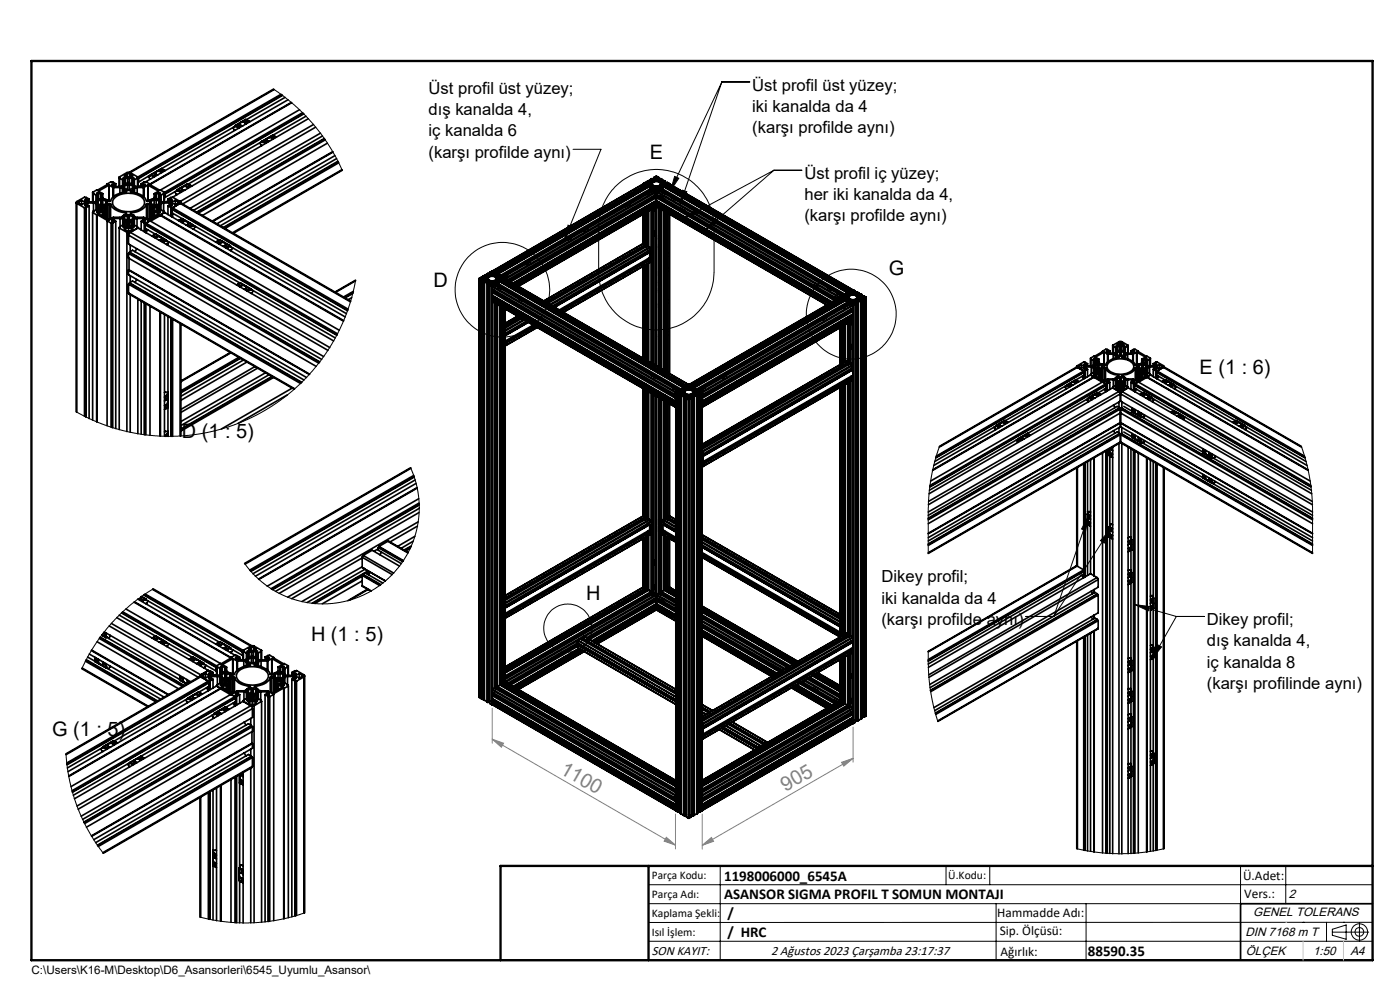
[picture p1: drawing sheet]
<svg xmlns="http://www.w3.org/2000/svg" width="297mm" height="210mm" viewBox="0 0 297 210" stroke-linecap="round" stroke-linejoin="round" font-family="sans-serif">
<defs><g id="words">
<g font-size="4.2">
<text x="137.8" y="33.7">E</text>
<text x="188.6" y="58.3">G</text>
<text x="91.9" y="60.9">D</text>
<text x="254.5" y="79.4">E (1 : 6)</text>
<text x="38.6" y="92.8">D (1 : 5)</text>
<text x="124.4" y="127.2">H</text>
<text x="66" y="136">H (1 : 5)</text>
<text x="11" y="156">G (1 : 5)</text>
</g>
<g font-size="4.2" fill="#808080">
<text x="118.6" y="163.9" transform="rotate(30 118.6 163.9)">1100</text>
<text x="166.7" y="168" transform="rotate(-30 166.7 168)">905</text>
</g>
<g font-size="3.5">
<text x="90.9" y="19.9">Üst profil üst yüzey;</text>
<text x="159.6" y="19.2">Üst profil üst yüzey;</text>
<text x="159.6" y="23.7">iki kanalda da 4</text>
<text x="90.9" y="24.4">dış kanalda 4,</text>
<text x="90.9" y="28.9">iç kanalda 6</text>
<text x="159.6" y="28.3">(karşı profilde aynı)</text>
<text x="90.9" y="33.5">(karşı profilde aynı)</text>
<text x="170.7" y="37.9">Üst profil iç yüzey;</text>
<text x="170.7" y="42.4">her iki kanalda da 4,</text>
<text x="170.7" y="47">(karşı profilde aynı)</text>
<text x="187" y="123.5">Dikey profil;</text>
<text x="187" y="128.1">iki kanalda da 4</text>
<text x="187" y="132.6">(karşı profilde aynı)</text>
<text x="256" y="132.6">Dikey profil;</text>
<text x="256" y="137.1">dış kanalda 4,</text>
<text x="256" y="141.6">iç kanalda 8</text>
<text x="256" y="146.1">(karşı profilinde aynı)</text>
</g>
<g font-size="3.2">
<text x="153.6" y="190.8">ASANSOR SIGMA PROFIL T SOMUN MONTAJI</text>
<text x="153.6" y="186.8">1198006000_6545A</text>
<text x="154.3" y="194.8">/</text>
<text x="154.3" y="198.8">/ HRC</text>
<text x="230.8" y="202.8">88590.35</text>
</g>
<g font-size="2.8">
<text x="263.7" y="186.7">Ü.Adet:</text>
<text x="263.9" y="190.5">Vers.:</text>
<text x="211.5" y="194.5">Hammadde Adı:</text>
<text x="138.3" y="202.6">SON KAYIT:</text>
<text x="163.6" y="202.6">2 Ağustos 2023 Çarşamba 23:17:37</text>
<text x="212.1" y="198.4">Sip. Ölçüsü:</text>
<text x="212.2" y="202.7">Ağırlık:</text>
</g>
<g font-size="2.6">
<text x="273.4" y="190.4">2</text>
<text x="265.9" y="194.4">GENEL TOLERANS</text>
<text x="264.2" y="198.5">DIN 7168 m T</text>
<text x="264.3" y="202.6">ÖLÇEK</text>
<text x="278.5" y="202.6">1:50</text>
<text x="286.5" y="202.6">A4</text>
</g>
<g font-size="2.5">
<text x="138.3" y="186.4">Parça Kodu:</text>
<text x="138.3" y="190.5">Parça Adı:</text>
<text x="201.2" y="186.5">Ü.Kodu:</text>
<text x="138.3" y="194.5">Kaplama Şekli:</text>
<text x="138.3" y="198.6">Isıl İşlem:</text>
<text x="6.7" y="206.7">C:\Users\K16-M\Desktop\D6_Asansorleri\6545_Uyumlu_Asansor\</text>
</g>
</g></defs>
<g fill="none" stroke="#000" stroke-width=".35">
<path d="M58 18.9l-30.6 17.6M58.1 19l-30.5 17.6M59.6 20l-30.4 17.6M22.7 39l.1 .1-3.2 1.7M22.7 39v.1M23.1 39.3h.1M23.1 39.3l-2.2 1.2 .9 .6v.8l.1 .2 1.2 .6M23.1 39.3v3.4M23.1 39.3l.9 .4M24 39.7l.1 .1M24 39.7v2.1M24.1 39.1h.1"/>
<path d="M24.1 39.1v.4M24.1 39.8h1.3M24.1 39.8v1.9M24.2 39.1v.5M24.6 39l-.7-.4h-.3l-.9 .4M24.6 39l-.4 .1M24.6 39v.6M25.3 37.6l.2 .1-.1 .1M25.3 37.6v2M25.4 37.8l.6 .3M25.4 37.8v1.8M25.4 39.8l.6 .2"/>
<path d="M25.4 39.8v1.2M26 40l.2 .2M26 40v.8M26 38.1v1.3M26.2 39.6l-.1 .1 .3 .1M26.2 39.6h.2M26.2 39.6v.2M26.4 37.9v1.2l-.8 .4a2.81 2.81 0 0 1-1.9-.2v-.2h.4M26.4 37.9l-.4 .2M26.4 39.8l.2 .3 .5 .1M26.4 39.6v.2M26.6 37.6l.5 .3v.8l-.7 .4"/>
<path d="M26.6 37.6l-.5 .1 .3 .2M26.6 37.6v1.4M27 36.9h.5M27 36.9v.6M27 36.9l-.6 .3 .9 .5 .8-.5-.6-.3M27.1 39.2l-.4 .1-.3 .3M27.1 39l.3 .1-.1 1.3-.2-.1zM27.4 39.2l.4 .1 .4 .3M27.5 36.9v.6M27.6 36.6h-.6l-1.7 1M27.6 36.6l1.6 1M28 37.6l.4 .1-.2 .2"/>
<path d="M28 37.6l-.6 .3v.8l.8 .4M28 37.6v1.4M28.2 39.8l-.3 .3-.5 .1M28.2 39.8h.1M28.2 39.6v.2M28.2 39.6h.1M28.2 37.9v1.2l.8 .5h1.3M28.2 37.9l.3 .2M28.3 39.6l.2 .1-.2 .1M28.3 39.6v.2M28.5 38.1v1.3M28.5 40l-.2 .2"/>
<path d="M28.5 40v.8M29.1 39.8l-.6 .2M29.1 39.8h1.3M29.1 39.8v1.2M29.2 37.8l-.7 .3M29.2 37.8v1.8M29.2 37.6l-.2 .1 .2 .1M29.2 37.6v2M29.2 38.6h.2M29.4 37.9v.7M30 39l.3 .1M30 39v.6"/>
<path d="M30 39.3l-.5 .3M30.3 39.1v.5M30.4 39.8v1.9M30.4 39.1l.3-.1 .2 .2-.6 .4M30.4 39.1h-.1M30.4 39.1v.4M30.6 39.7l-.2 .1M30.6 39.7v2.1M30.9 38.6h-.3l-.6 .4M30.9 38.6l.9 .4M31.4 39.3h.1M31.4 39.3l-.8 .4"/>
<path d="M31.4 39.3v3.4M31.4 39.3l2.2 1.2M31.5 37.4l.4 .6M31.8 39l-.1 .1 2.2 1.3 .1-.1M32 37.1v.3l-.2-.2M32 37.1l-2.6 1.5M32 37.1h.1M32 37.1l.4 .2M32.4 37.3l.1 .2M32.5 37.5h.2M32.7 37.5h.1M33.1 36.9l.1 .2"/>
<path d="M33.1 36.9l-.7 .4M33.2 37.1h.1M33.2 37.1l-.7 .4M33.3 37.1l-.6 .4M33.3 37.1h.2M34 36.4a.55 .55 0 0 0-.7-.1 .55 .55 0 0 0-.2 .6M34 36.4l.1 .1M34.1 36.5h.2M34.3 36.5v.1M34.3 35.8l-2.3 1.3M34.3 35.8l.4 .2M34.7 36l-.7 .4"/>
<path d="M34.7 36l.1 .2M34.8 36.2l-.7 .3M34.8 36.2h.1M34.9 36.2h.1M34.9 36.2l-.6 .3M39.6 39.6a.55 .55 0 0 0-.7-.1 .55 .55 0 0 0-.2 .6M39.6 39.6l.1 .1M39.7 39.7h.1M39.8 39.7l.1 .2M39.9 39l-2.3 1.3M39.9 39l.4 .2M40.3 39.2l-.7 .4"/>
<path d="M40.3 39.2l.1 .2M40.4 39.4l-.7 .3M40.4 39.4h.1M40.5 39.4l.2 .1M40.5 39.4l-.7 .3M49.4 27l.2 .5 .3 .1M49.8 26.7h.1M49.8 26.7v.2h-.1M49.8 26.8l-15.5 9M49.9 26.7l.4 .2M50.3 26.9l.1 .1M50.6 27l.1 .1"/>
<path d="M50.6 27h-.2M50.9 26.5l.1 .2M50.9 26.5l-.6 .4M51 26.7l-.6 .3M51.2 26.6l.3 .1M51.2 26.6l-.2 .1M51.2 26.6l-.6 .4M51.9 26h-.9l-.1 .2v.3M51.9 26l.1 .1M52 26.1h.1M52.1 26.1l.1 .2M52.1 25.4l-2.3 1.3"/>
<path d="M52.1 25.4l-2.2 1.3M52.1 25.4l.5 .2M52.6 25.6l-.7 .4M52.6 25.6l.1 .1M52.7 25.7l-.7 .4M52.8 25.7l.2 .1M52.8 25.7l-.7 .4M52.8 25.7h-.1M55.1 30.3l.3 .5M55.4 30.8h.1M55.4 30.8l.1 .1M55.6 30l.4 .2"/>
<path d="M55.6 30v.2l-.2-.1M55.6 30l-15.7 9M56 30.2l.2 .2M56.3 30.3l-.1 .1M56.3 30.3l.1 .1M56.7 29.8l.1 .2M56.7 29.8l-.7 .4M56.8 30l-.6 .4M56.9 29.9l-.1 .1M56.9 29.9l-.6 .4M56.9 29.9l.2 .1M57.6 29.3h-.8l-.2 .3 .1 .2"/>
<path d="M57.6 29.3l.1 .1M57.7 29.4h.2M57.9 28.7h.1M57.9 28.7l-2.3 1.3M57.9 29.4v.1M57.9 28.7l.4 .2M58.3 28.9l-.7 .4M58.3 28.9l.1 .2M58.4 29.1l-.7 .3M58.5 29l.1 .1M58.5 29l-.6 .4M58.5 29l-.1 .1"/>
<path d="M59.8 20.1l-30.6 17.7 .2 .1M59.9 20.2l-30.5 17.7M60.5 20.7l-8.3 4.7M61.1 21.2l-30.2 17.4M61.8 21.7l-30 17.3M61.9 21.8l-30.1 17.2M63.5 23.3l-29.5 17M64.2 23.9l-29.3 16.9M64.3 24.1l-29.4 17 .1 .1M64.5 24.2l-29.5 17M64.9 24.7l-7 4M65.4 25.2l-28.8 16.6"/>
<path d="M66.5 26.4l-28.3 16.3M67 27l-28.3 16.3M68 28.2l-27.7 16M68.4 28.8l-27.3 15.8M68.8 29.4l-27.1 15.6M68.9 29.5l-27.1 15.6M69 29.7l-26.9 15.5M69.5 30.4l-26.6 15.3M70.6 32.2l-25.6 14.7M70.6 32.3l-25.5 14.7M71 33l-25 14.5M71.4 33.6l-24.7 14.3"/>
<path d="M71.7 34.2l-24.3 14.1M71.8 34.4l-24.3 14M71.9 34.5l-24.2 14M72.5 36l-23.2 13.4M72.6 36.1l-23.1 13.4M136.3 40l-.2 .1M136.3 40h.1M136.4 39.9h.1M136.5 39h.1M136.5 39l-32 18.5M136.5 39.9l.1 .1M136.5 39.9l-.2 .1"/>
<path d="M136.5 39l.4 .3M136.6 38.9v.1M136.6 39l.1 .1M136.7 38.9l.2 .1-.2 .1M136.7 38.9h-.1M136.7 38.9v.2M136.9 38.7l-.4 .3M136.9 38.7h.1M136.9 39.3l-32 18.4M136.9 39.3l-32 18.5M136.9 39.3v.1M136.9 39.1h.6"/>
<path d="M136.9 39.1h.1M136.9 39.5l-1.1 .7M136.9 39.3h.1M136.9 38.7l.3 .1M136.9 39.3v.5l-.1-.2M136.9 39.4l-31.9 18.4M137 39.3v.4M137 38.8l-.1 .1 .2 .1 .4-.1M137 38.8l.1 .3M137.1 39.1h-.1M137.1 39.1l.1 .1M137.2 38.8v.2"/>
<path d="M137.2 39.2v.4M137.2 39.2l-.2 .1M137.2 38.8h-.2M137.3 39.5h.1M137.3 38.4v1.1M137.3 39.5l.2 .1M137.3 38.5l.2 .1M137.3 38.4l.1 .1M137.3 39.5l-32 18.5M137.4 38.5h-.1M137.5 39.1h.1M137.5 39.4v.1"/>
<path d="M137.5 39.4l-.1 .1M137.5 38.6v.3M137.5 39.1v.3M137.5 39.7l-31.9 18.4M137.5 39.6h.1M137.5 39.5h.1M137.5 39.6v.1M137.5 39.7l.6 .3M137.5 39.6l-31.9 18.5M137.6 39.1l.1 .1M137.6 39.1h.1M137.6 38.9h-.1"/>
<path d="M137.6 38.9h.1M137.6 39h.1M137.6 39.6l.5 .4M137.6 38.6v.3M137.6 39.1v.4M137.6 39.6v.1M137.6 38.6h-.1M137.6 39l.2 .1M137.7 38.5l.1 .3h-.2M137.7 38.5l-.1 .1M137.7 38.4h.1M137.7 38.4l.3 .4"/>
<path d="M137.7 39.6h.1M137.7 39.6l.5 .3M137.7 38.5v.3M137.7 39.2l.1 .2-.3 .1M137.7 39.2v.3M137.8 39.1v-.3l.1 .3M137.8 38.9l-.2 .1M137.8 39.1h.1M137.9 38.9l.1 .1M137.9 39.4v.1M137.9 39.1h.1M137.9 39.5l-.2 .1"/>
<path d="M138 39.2l-.1 .5M138 39.2v.6M138 38.8h.1M138 39l-.1 .1M138 39.1h.1M138 39.1v.1M138 39h.1M138 38.8v.1M138 39.1l.1 .8M138.1 38.9h.1M138.1 39h.1M138.1 40h.1"/>
<path d="M138.1 38h.1M138.1 40l.2 .1M138.1 38l-.8 .4M138.1 38v.1M138.1 40l-32 18.4M138.2 38.1h.1M138.2 38.1l-.5 .3M138.2 38.1v.8M138.2 39l.1 .1M138.2 38.1l.2 .1M138.2 39l-.1 .1M138.2 39v.9"/>
<path d="M138.3 39.1l.2 .3 .6 .1M138.3 39.1v.8M138.4 39.9h.1M138.4 39.9v.1M138.4 37.9l-.3 .1M138.4 37.9h.1M138.4 37.9l.2 .1M138.4 38l-.1 .1 .2 .1M138.4 38.2h.1M138.4 38l.1 .1M138.4 38v.1M138.4 38.2v.5"/>
<path d="M138.5 38.8a1.03 1.03 0 0 1 1.6 .2 .97 .97 0 0 1-1.7-.1zM138.5 38.1h.1M138.5 38.2v.5M138.5 39.8v.1M138.5 39.8h.3M138.5 39.8l-.1 .1M138.5 39.9l.1 .1M138.5 38.2h.3M138.6 38l-.1 .1M138.6 40l-.2 .1M138.6 38v.2M138.6 40v.5"/>
<path d="M138.7 37.6l.2 .2M138.7 37.6v.6M138.8 39.8l.1 .1M138.8 38.2l.1 .1M138.8 38.2v.3M138.8 39.8v.5M138.9 39.9h.1M138.9 38.1l-.1 .1M138.9 38.3h.1M139 38.2h.1M138.9 37.8v.3M138.9 38.3v.2"/>
<path d="M138.9 39.9v.3M139 38.3h.1M139 38.3v.1M139 38.1h-.1M139 39.7l-.8 .2M139 39.7h.1M139 39.6h.1M139 39.8h.1M139 39.9h.1M139 37.7v.4M139 39.6v.1M139 38.1h.1"/>
<path d="M139 37.7l-.1 .1M139 38.3l.1 .1M139 40h.1M139 38.2l.2 .1M139 39.8l.2 .1M139 39.9v.4M139.1 37.7l.1 .2-.2 .1M139.1 37.7h-.1M139.1 37.7v.3M139.1 40l.1 .2-.2 .1M139.1 38.4l-.6 .2-.3 .3M139.1 39.5l-.1 .1"/>
<path d="M139.1 39.5v.1M139.1 40v.3M139.1 38.4h.1M139.2 37.5h.1M139.2 37.5l-.2 .1 .2 .1 .3-.1-.2-.1M139.2 37.5v.1M139.2 38.3v-.3l.1 .3M139.2 38.1l-.2 .1M139.2 38.3h.1M139.2 40h.1M139.2 39.7l.1 .3M139.2 39.7h.1"/>
<path d="M139.2 39.7l-.2 .1M139.2 39.7v.3M139.3 38.1l.2 .1M139.3 38.3h.1M139.3 39.7l.2 .1M139.3 37.4l-.6 .2M139.3 37.4l.4 .2M139.3 37.5v.1M139.3 38.4l.7 .2 .3 .3M139.3 38.4h.1M139.4 40l-.1 .2 .1 .1M139.4 39.5l.1 .2"/>
<path d="M139.4 39.5v.1M139.4 40v.3M139.4 37.7l.2 .1M139.4 37.7l-.1 .2 .2 .1M139.4 37.7l.2 .4M139.5 40h-.1M139.5 38.3h.1M139.5 38.2l-.2 .1M139.5 39.8l-.2 .1M139.5 39.9h.1M139.5 39.8h.1M139.5 38.2h.1"/>
<path d="M139.5 38.3v.1M139.5 39.9v.4M139.5 38.3l-.2 .1M139.5 39.7h.1M139.5 39.7l.8 .2M139.6 38.1l.1 .1M139.6 39.9h-.1M139.6 38.3h-.1M139.6 37.8v.3M139.6 38.3v.2M139.6 39.9v.3M139.7 39.8l-.1 .1"/>
<path d="M139.7 38.2l-.1 .1M139.7 39.8h.3M139.7 38.2h.3M139.7 37.7l-.1 .1M139.7 37.7v.8M139.7 39.8v.5M139.7 37.6v.6M139.7 37.6v.1M139.9 38v.2M139.9 40v.5M139.9 38l.3-.1 .2 .1M139.9 38l.1 .1"/>
<path d="M139.9 40l.2 .1M140 39.8v.1M140 39.8l.1 .1M140 38.2h.1M140 38.1h.1M140 38.2v.5M140.1 38l.1 .1-.2 .1M140.1 38l-.1 .1M140.1 38v.1M140.1 38.2v.5M140.1 39.9l-.2 .1M140.1 39.9v.1"/>
<path d="M140.2 39.1l-.2 .3-.6 .1M140.2 39.1v.8M140.3 38.1h.1M140.3 39.9h.1M140.3 39l-.1 .1M140.3 38.1l.5 .3M140.3 38.1l-.2 .1M140.3 39l.1 .1M140.3 38.1v.8M140.3 39v.9M140.4 38.9h.1M140.4 38v.1"/>
<path d="M140.4 40l-.2 .1M140.4 40l38.9 22.4M140.4 38l.5 .3M140.4 38.9h-.1M140.4 39h.1M140.4 39.1h.1M140.4 39.1v.8M140.4 39l.2 .1M140.4 39.1l.1 .1M140.4 39.1v.7M140.5 39.2l.1 .5M140.5 39.2v.6"/>
<path d="M140.6 39.1h.1M140.6 39.1v-.3l.1 .3M140.6 38.9l-.2 .1M140.6 39.4v.1M140.6 39.5l.2 .1M140.7 38.9l.2 .1M140.8 38.8h.1M140.8 39.2l-.1 .2 .2 .1M140.8 39.2v.3M140.8 38.5l.1 .1M140.8 38.5l-.1 .1 .1 .2M140.8 38.4l-.4 .5"/>
<path d="M140.8 38.4h.1M140.8 39.6h.1M140.8 39.6l-.5 .3M140.8 38.5v.3M140.9 38.6l.1 .3M140.9 39.1l-.1 .1M140.9 39l-.2 .1M140.9 39h.1M140.9 38.6h.1M140.9 39.1v.4M140.9 39.1h.1M140.9 39.6l-.5 .4"/>
<path d="M140.9 39.1v.3M140.9 39.5h.1M140.9 39.6v.1M140.9 39.6h.1M140.9 38.3h.1M140.9 39.7l-.5 .3M140.9 39.7l38.9 22.4M140.9 39.6l38.9 22.5M140.9 38.3l.2 .1M141 39.1h.5M141 39.1h-.1M141 39.4l.1 .1"/>
<path d="M141 39.4l-.1 .1M141 38.6v.3M141 39.1v.3M141.1 38.5h.1M141.1 39.5h.1M141.1 39.5l-.2 .1M141.1 39.5l38.9 22.5M141.1 38.4l-.1 .2M141.1 38.4v1.1M141.3 38.8v.2M141.3 39.2v.4M141.3 38.8h.2"/>
<path d="M141.3 39.2l.2 .1M141.4 39.1l-.1 .1M141.4 39.1h.1M141.5 38.8l.1 .1-.2 .1-.4-.1M141.5 38.8l-.1 .3M141.5 39.3h.1M141.5 39.3v.4M141.5 39.1h.1M141.5 39.5l.6 .4M141.5 39.3l.1 .5 .1-.2M141.5 39.4l38.9 22.4M141.5 38.7l-.2 .1"/>
<path d="M141.6 38.7l.4 .3M141.6 39.3l-.1 .1M141.6 38.7h-.1M141.6 39.3l38.9 22.4M141.6 39.3l39.1 22.6M141.7 38.9l-.2 .1 .2 .1M141.7 38.9h.2M141.7 38.9v.2M141.9 38.9v.1M141.9 39l-.2 .1M142 39.9h.1M142 39.9l-.1 .1"/>
<path d="M142 39.9l.1 .1M142 39h.1M142 39.9l.2 .1M142 39l-.4 .3M142 39l38.9 22.5M142.1 39.8h.1M142.1 39.8l.6 .4M142.1 39.8l-.1 .1M142.2 40l.2 .1M142.2 40h-.1M16.2 43v44.3M16.3 43.1l1.6 1"/>
<path d="M16.3 43.1v44.3M16.7 42.8v.3M16.7 43.1l.6 .4M17.3 42.5l.8 .5-.8 .5M17.3 42.5l-.6 .3M17.3 42.5v1M17.9 44.1v44.2M18.1 43.3l-.1 .1a.3 .3 0 0 0 .2 .2 .3 .3 0 0 0 .4-.1M18.1 43.3v.3M18.1 43.9l.2 .2M18.1 43.9l-.2 .2M18.1 43.9v44.5"/>
<path d="M18.3 44.1v44.4M18.4 42.3h-.3l-.1 .2 .6 .3M18.4 42.3l.2 .1M18.4 42.3v.4M18.6 43.1h1.2M18.6 43.1l-.5 .2M18.6 43.5l.3 .2M18.6 42.4v.4M18.6 43.1v.4M18.9 42.2l-1-.4-1.7 1v.2l.1 .1M18.9 43.7l-.6 .4M18.9 42.2l-.3 .2"/>
<path d="M18.9 42.2v.6M18.9 43.7v45.1M19.6 45.1l.9 .5M19.6 40.8l.3 .1-.2 .1M19.6 40.8v2M19.6 45.1v44M19.7 44.9l.2 .1-.3 .1M19.7 41l.7 .4M19.7 41v1.8M19.7 44.9v.1M19.8 43.1l.6 .2M19.8 43.1v1.7"/>
<path d="M20.4 43.3l.2 .2M20.4 42.6l-.3 .2h-1.5M20.4 44.5l-.7 .4M20.4 44.5l.3 .2-.1 .1M20.4 41.4v1.2M20.4 43.3v1.2M20.5 45.6v43.9M20.6 43.5h.1v1.5M20.6 43.5v1.2M20.6 44.8v.2M20.6 42.8l-.2 .2 .2 .1M20.6 42.8h.1"/>
<path d="M20.6 43.1h.1M20.6 45.5l2.2 1.3h-.1M20.6 45.5l-.1 .1M20.6 42.8v.3M20.6 45.5v44M20.7 43.5l.4 .2M20.7 41.2v1.2l-.3 .2M20.7 41.2l-.3 .2M20.7 43.1l.2 .2 .5 .2M20.7 42.8v.3M20.9 40.9l.5 .3v.8l-.7 .4M20.9 40.9h-.4l.2 .3"/>
<path d="M20.9 45.3v.1M20.9 40.9v1.4M20.9 45.4l2.2 1.2M21.1 43.7l.3 .2v.8l-.6 .3-.3-.1 .1-.1M21.1 43.7v1.2M21.4 43.5l.1-1.2h.3v1.2M21.4 42.4l-.4 .2-.3 .2M21.4 43.5h.4M21.4 43.5h.1M21.7 44.9l-.8 .4M21.7 44.9v.9M21.8 44.8l-.1 .1"/>
<path d="M21.8 42.4l.7 .4M21.8 43.5h.1M22.2 43.7l-.4 .2v2M22.2 43.7v2.4M22.5 43.1l-.2 .2-.5 .2M22.5 42.8h.1M22.5 43.1h.1M22.5 42.8v.3M22.5 43.6h.1M22.5 43.6l-.3 .1M22.5 43.6v2.7M22.6 42.8l.2 .1-.2 .2"/>
<path d="M22.6 42.8v.3M22.6 43.5h.1M22.6 43.5l-.1 2.8M22.6 43.5v2.8M22.7 43.5v2.8M22.7 46.8l.9 .5M22.7 46.8v43.5M23.1 43.2l.4 .1M23.1 46.6h.1M23.1 43.2l-.4 .3M23.1 43.2v3.4M23.5 43.3a3.3 3.3 0 0 0 3.2 1.8"/>
<path d="M23.5 43.3v3.1M23.6 47.3v43.3M23.7 46.6v.2l.5-.1 .4 .2M23.7 46.6v.2M23.8 47.2l.1 .1M23.8 47.2l-.2 .1M23.8 47.2v43.5M23.9 47.3v43.4M24.2 46.3h1.3M24.2 46.3l-.5 .3M24.2 46.3v.4M24.3 42a4.8 4.8 0 0 1 6.1 .1 1.4 1.4 0 0 1-.7 2.2 4.9 4.9 0 0 1-5.6-.7l-.2-.8z"/>
<path d="M24.6 46.9l-.7 .4M24.6 46.9v44M25.3 48.4l1.6 .9M25.3 48.4v42.7M25.4 48.1l.1 .1-.2 .2M25.4 48.1v.2M25.5 46.3l.5 .2M25.5 46.3v1.8M26 46.5l.2 .2M26 46.5v1.3M26.2 48h.2l-.4-.2-.6 .3M26.2 40.2l.1 .6"/>
<path d="M26.2 40.2v.6M26.2 48v.3M26.2 46.7l.2 1.6M26.2 46.7v1.2M26.3 46.1l-.2 .1 .2 .1M26.3 46.3h.1M26.3 46.1v.2M26.3 46.1h.1M26.3 40.3h.1M26.4 46.8l.3 .1M26.4 40.3v.5M26.4 40.3l.4 .3"/>
<path d="M26.4 46.3l.7 .4M26.4 46.1v.2M26.4 48.7l.9-.5 .8 .5-.7 .4h-.4zM26.7 45.1l.1 .1v.2l-1 .6-1.8 .1-.9 .5M26.7 45.1v.3M26.7 46.9l.3 .2 .1 .9-.6 .3-.4-.1 .1-.2M26.7 46.9v1.3M26.8 40.6v.1a4.1 4.1 0 0 0-3.5 2h-.2M26.8 40.6v.1M26.9 49.3h.7M26.9 49.3v42.2M27.1 45.6h.3l-.1 1.3-.2-.1z"/>
<path d="M27.1 45.7l-.6 .2-.1 .2M27.3 57.3v1l37.7 21.8M27.3 48.2v.9M27.3 49.9v1.8l41.4 23.9M27.3 53.8v.9l39.8 23M27.3 49.9l42.3 24.4M27.3 53.8l40.3 23.2M27.3 57.3l38.3 22.1M27.4 57.2l38.3 22.2M27.4 54.8v2.4M27.4 57.2l-.1 .1M27.4 45.7l.8 .4"/>
<path d="M27.5 53.5v.1M27.5 60v.1M27.5 53.6l-.2 .2M27.5 53.6l40.2 23.3M27.5 53.5l40.3 23.3M27.5 53.5l.6-.4 40.1 23.1M27.5 60l36.5 21.1M27.5 60l.6-.4 36.4 21M27.6 49.3l-.3 .6M27.6 49.3h.1M27.6 49.3l42.4 24.4M27.6 52v1.4"/>
<path d="M27.6 58.5v1.4M27.7 40.6v.1a4.2 4.2 0 0 1 3.5 2l.7-.3M27.7 40.6v.1M27.8 46.9l-.3 .3-.1 .8 .6 .3h.3v-.3M27.8 45.1l-.1 .2 .5 .3M27.8 45.1v.3M27.8 46.9v1.3M28.2 46.8l-.4 .1M28.2 46.3l-.8 .4M28.2 46.3h.1M28.2 46.1v.2M28.2 46.1h.1"/>
<path d="M28.2 40.3l-.5 .3M28.2 45.6h.1M28.3 46.1l.2 .1-.2 .1M28.3 46.1v.2M28.3 40.2h.1M28.3 46.7h-.1v1.6M28.3 40.2l-.1 .6M28.3 40.2v.6M28.3 46.7v1.2M28.3 48h-.1l.3-.2 .7 .3M28.3 48v.3M28.5 46.5l-.2 .2"/>
<path d="M28.5 46.5v1.3M29 52.8l-.4 .6M29 59.3l-.4 .6M29.1 46.3l-.6 .2M29.1 46.3h1.2M29.1 46.3v1.8M29.2 48.1l-.2 .1 .2 .2M29.2 48.1v.2M29.2 48.4l-1.6 .9M29.2 48.4l41.6 23.9M30 46.9l.6 .4M30 46.9v1.9"/>
<path d="M30.3 46.7l-.3 .2M30.3 46.3l.5 .3M30.3 46.3v.4M30.6 47.3v1.8M30.7 47.2l.2 .1M30.7 47.2l-.1 .1M30.7 47.2v2M30.8 46.6l.1 .1a.31 .31 0 0 1-.3 .2 .31 .31 0 0 1-.3-.2M30.8 47.7v.7l2.1 1.3M30.8 46.6v.2M30.8 47.7l40.6 23.4M30.9 47.6l40.6 23.4"/>
<path d="M30.9 47.3v.3M30.9 48.5v.8M30.9 47.3l40.7 23.5M30.9 47.6l-.1 .1M31.1 43.3a3.4 3.4 0 0 1-3.3 1.8M31.1 43.3v3.1M31.3 48.7l-.3 .6M31.4 43.2l-.3 .1M31.4 43.2l.5 .3M31.4 43.2v3.4M31.8 46.8l-.9 .5M31.8 46.8l40.2 23.3"/>
<path d="M31.9 42.4h.1M31.9 43.5h.1M31.9 43.5v2.8M31.9 43.5l.1 2.8M31.9 42.8l-.2 .2 .2 .1M31.9 42.8h.1M31.9 43.1h.1M31.9 42.8v.3M32 43.6l.3 .1M32 43.6h.1M32 43.1l.7 .4M32 42.8v.3"/>
<path d="M32.3 50l.7 .4M32.3 50l-.1 .1M32.3 50h.2M32.3 43.7l.4 .2v2M32.3 43.7v2.4M32.5 50l.6 .4M32.6 49.9l.6 .4M32.6 49.9l-.1 .1M32.7 44.8l.1 .1M32.7 42.4l.3-.1 .1 .1v1.1l-.1 .1-.3-.1zM32.7 42.4l-.7 .4M32.7 43.5h.1"/>
<path d="M32.8 44.9l.8 .4M32.8 44.9v.9M33 50.4h.1M33 49.6l2.3 1.3M33 50.4l-.1 .1M33 49.6l-.4 .3M33 49.6l2.2 1.4M33.1 42.4l.7 .4M33.2 50.3h.9l.2 .2-.1 .3M33.2 50.3l-.1 .1M33.5 43.7l-.4 .2v.8l.6 .3h.3v-.2M33.5 43.7v1.2"/>
<path d="M33.6 40.6l-.9 .5v.9l-.8 .4M33.6 40.5v.1M33.6 45.4l-2.2 1.2-.9-.5-1.8-.1-.5-.4M33.6 45.4h.1M33.6 45.3v.1M33.6 40.9h.4l-.2 .3M33.6 40.9l-.5 .3v.8l.7 .4M33.6 40.9v1.4M33.8 43.1l-.1 .2-.6 .2M33.8 42.8h.1M33.8 43.1h.1M33.8 42.8v.3"/>
<path d="M33.8 43.5l-.3 .2M33.8 41.2v1.2l.7 .4h1.4M33.8 41.2l.4 .2M33.9 42.8l.2 .1-.2 .2M33.9 42.8v.3M33.9 50.9l.2 .1M33.9 43.5l-.1 1.5M33.9 50.9l.7 .4M33.9 50.9l-.1 .1M33.9 45.5l.1 .1M33.9 45.5l-2.2 1.3h.1M33.9 43.5v1.2"/>
<path d="M33.9 45.5v.2M34 44.8l-.2-.1 .4-.2 .6 .4M34 44.8v.2M34 40.3l.9 .5M34 45.6v.1M34 45.7l-2.1 1.2M34 45.7l38.8 22.4M34 45.6l38.9 22.4M34.1 51l.6 .3M34.1 43.3l-.2 .2M34.1 43.3v1.2M34.2 50.8l-.1 .2"/>
<path d="M34.2 50.8l.7 .4M34.2 41.4v1.2M34.6 51.3l-.1 .1M34.6 51.3h.1M34.7 43.1l-.6 .2M34.7 43.1h1.2M34.7 43.1v1.7M34.8 44.9l-.1 .1 .2 .1M34.8 41l-.6 .4M34.8 41v1.8M34.8 44.9v.1M34.9 51.2l-.2 .1"/>
<path d="M34.9 45.1h.1M34.9 45.1l-.9 .5M34.9 40.8l-.2 .1 .1 .1M34.9 40.8v2M34.9 45.1l38.3 22.1M34.9 41.8l.1 .1M35 41.2v.7M35.2 51h.1M35.2 51l-.3 .2M35.3 51v.2l.2-.1M35.3 51l15.6 9M35.5 51.8h.1"/>
<path d="M35.5 51.8l-.2 .1M35.6 42.2v.6M35.6 43.7v1.8M35.6 42.2l.4 .2M35.6 43.7l.7 .4M35.6 42.6l-.4 .2M35.8 51.3l-.3 .5M35.9 43.1l.6 .2M35.9 43.1v.4M36 43.5l-.4 .2M36 42.4v.4M36.1 42.3l.4 .1-.6 .4"/>
<path d="M36.1 42.3l-.1 .1M36.1 42.3v.4M36.3 44.1v1.8M36.4 43.9l.2 .2M36.4 43.9l-.1 .2M36.4 43.9v2.1M36.5 43.3v.1a.28 .28 0 0 1-.2 .2 .28 .28 0 0 1-.3-.1M36.5 44.4v.7l2.1 1.3M36.5 43.3v.3M36.5 44.4l37.2 21.5M36.6 41.8l-1 .4M36.6 41.8l1.6 .9"/>
<path d="M36.6 44.1v.2M36.6 45.2v.9M36.6 44.3l37.2 21.5M36.6 44.1l37.2 21.5M36.6 44.3l-.1 .1M37.1 40.7l.2 .4M37.2 42.5l.6 .3M37.2 42.5l-.8 .5 .8 .5M37.2 42.5v1M37.4 41.1h.1M37.4 41.1l.2 .2M37.5 40.4l-2.5 1.5"/>
<path d="M37.6 40.3l-.1 .3-.1-.1M37.6 40.3l.4 .2M37.8 42.8v.3M37.8 43.1l-.6 .4M38 40.5l.1 .2M38 46.7l-.1 .1M38 46.7l.7 .4M38 46.7l.1 .1M38.1 40.7h.1M38.1 46.8l.7 .3M38.2 42.7a.19 .19 0 0 1 .2 .2 .19 .19 0 0 1-.2 .2M38.2 43.1h.3l35.9 20.8"/>
<path d="M38.2 42.7l.4 .5M38.2 43.1l-1.6 1M38.2 43.1l36.1 20.9M38.2 40.7l.2 .1M38.2 46.6l.7 .4M38.2 46.6l-.1 .2M38.4 43v.1M38.6 46.4l2.3 1.3M38.6 46.4l-.4 .2M38.6 46.4l7.9 4.5M38.7 40.1l.1 .2M38.7 47.1h.1"/>
<path d="M38.7 40.1l-.7 .4M38.7 47.1l-.1 .1M38.8 40.3l-.7 .4M38.9 40.3h.3M38.9 40.3h-.1M38.9 47a.56 .56 0 0 1 .7-.1 .56 .56 0 0 1 .2 .6M38.9 47l-.1 .1M38.9 40.3l-.7 .4M39.6 47.7h.1M39.6 47.7l.7 .4M39.6 47.7h-.2M39.7 47.7l.7 .4"/>
<path d="M39.8 47.5l-.1 .2M39.8 47.5l.7 .4M40.3 48.1h-.2M40.3 48.1h.1M40.5 47.9l-.1 .2M41.1 47.8l-.2 .2v-.3l-.4 .2M41.5 48l-.5 .6M45.9 51.3l-.1 .1M45.9 51.3l.7 .3M45.9 51.3h.2M46.1 51.3l.6 .3M46.2 51.1l.6 .4"/>
<path d="M46.2 51.1l-.1 .2M46.6 50.9l2.3 1.3M46.6 50.9l-.4 .2M46.6 51.6l-.1 .2M46.6 51.6h.1M46.8 51.5a.55 .55 0 0 1 .7-.1 .55 .55 0 0 1 .3 .6M46.8 51.5l-.1 .1M47.5 52.2h-.3M47.5 52.2h.2M47.5 52.2l.7 .4M47.7 52.2l.6 .4M47.8 52l-.1 .2"/>
<path d="M47.8 52l.6 .4M48.2 52.6l-.2 .1M48.2 52.6h.1M48.4 52.4l-.1 .2M48.9 52.2v.2h.1M48.9 52.2l-.5 .2M48.9 52.3l24.6 14.2M49.4 52.6l-.5 .6M50.9 60h.1M50.9 60l20.2 11.7M50.9 60l-.3 .2M75.4 59.4l-4.3 2.5"/>
<path d="M75.4 59.6l-4.2 2.4M101.6 59.1l.1 88.8M101.7 59.2l.4 .2M101.7 59.2v88.7M101.8 59v.1M101.8 59.1l.1 .1M101.9 59l.2 .1-.2 .1M101.9 59h-.1M101.9 59v.2M102.1 59.4h.1M102.1 59.4v88.8M102.1 59.2h.1"/>
<path d="M102.1 58.8l-.4 .4M102.1 58.8h.1M102.1 59.2v.1M102.2 58.8l.1 .1M102.2 58.9l-.1 .1 .1 .1 .5-.1M102.2 58.9v.1M102.2 59.2l.1 .1M102.2 59v.2M102.3 59.3l-.1 .1M102.3 58.9l-.1 .1M102.3 58.9v.2M102.3 59.3v88.8l-.1 .1"/>
<path d="M102.5 58.6l.2 .1M102.5 59.6l.2 .2M102.5 58.6v.5M102.5 59.6v88.8l.2 .1M102.6 59.1l.1 .1M102.6 59.1l-.5 .1M102.6 59.1v.5M102.7 59.2h.1M102.7 59.5l-.2 .1M102.7 58.7v.3M102.7 59.2v.3M102.7 59.8h.1"/>
<path d="M102.7 59.2v.4M102.7 59.8v88.7M102.8 59.3h.1M102.8 58.7l-.1 .3M102.8 59.1h.1M102.8 59.1l.1 .1M102.8 59.8l.5 .3M102.8 59.2v.4M102.8 59.8v88.7M102.8 58.7h-.1M102.8 58.6l.1 .3h-.1M102.8 58.6v.1"/>
<path d="M102.8 58.5h.1M102.8 59.7h.1M102.8 58.5l.2 .1M102.8 59.7l.6 .3M102.8 58.6v.3M102.9 59.3v.2l-.2 .1v-.1M102.9 59.3v.3M102.9 59l-.1 .1M102.9 59.2h.1M103 58.6h.1M103 58.6v.3h.2M103 59.5v.1"/>
<path d="M103 59l.2 .1M103 59.2v-.3l-.1 .4M103 59.2h.1M103 59.6l-.2 .1M103.2 59.3l-.2 .5M103.2 59.3v.6M103.2 58.9h.1M103.2 59.3h.1M103.2 59.1l-.2 .1M103.2 59.1h.1M103.2 59.2h.1M103.2 58.9l.1 .1"/>
<path d="M103.2 59.2v.7M103.3 59h.1M103.3 59.2h.1M103.3 59.1h.1M103.3 59.2v.8M103.3 58.1h.1M103.3 58.1l-.8 .5M103.3 58.1v.1M103.4 58.2h.1M103.4 59.2h.1M103.4 58.2l-.6 .3M103.4 59.2h-.1"/>
<path d="M103.4 58.2v.8M103.4 59.2v.8M103.4 58.2l.2 .1M103.5 59.2l.2 .3 .6 .1M103.5 59.2v.8M103.5 60h.1M103.5 60v.1M103.6 58.3h.1M103.6 58.3v.5M103.6 58.1l-.1 .1h.1M103.6 58.1h.1M103.6 58.3h.4"/>
<path d="M103.6 58.1v.1M103.6 58.2h.4M103.6 59.9h.4M103.6 59.9l-.1 .1M103.6 59.9v.1M103.7 58.8a1 1 0 0 1 1.6 .4 1.05 1.05 0 0 1-1.7-.1zM103.8 58.1l-.3-.1-.2 .1M103.8 58.1h-.2M103.8 58.1v.1M103.9 57.7l.1 .1M103.9 57.7v.5M104 59.9l.1 .1"/>
<path d="M104 58.3l.1 .1M104 57.8l.1 .1M104 58.3v.3M104 59.9l-.1 89.4 .4 .2M104.1 60h.1M104.1 58.2h-.1M104.1 58.4h.1M104.1 57.9v.3M104.1 58.4v.2M104.1 60v.3M104.1 59.8l-.7 .2M104.1 59.8h.1"/>
<path d="M104.2 58.2h-.1M104.2 58.2h.1M104.2 58.4l.1 .1M104.2 58.4h.1M104.2 58.2v.1M104.2 59.9h.1M104.2 57.8v.4M104.2 57.8l-.1 .1M104.2 58.3h.1M104.2 58.3l.2 .1M104.2 59.9l.2 .1M104.2 57.8l.1 .3"/>
<path d="M104.2 57.8h.1M104.2 57.8v.3M104.3 58.1h-.1M104.3 58.6l-.5 .1-.4 .3M104.3 58.5v.1M104.3 59.7h.1M104.3 59.7l-.1 .1M104.3 59.6v.1M104.4 58.4v-.3l.1 .3M104.4 58.2h-.2M104.4 58.4h.1M104.4 59.8v.3l.1-.3"/>
<path d="M104.4 59.8h.1M104.4 59.8l-.2 .1M104.4 57.6h.1M104.4 57.6v.1M104.4 57.6l-.2 .1 .2 .1 .2-.1-.1-.1M104.5 58.2h.1M104.5 58.4h.1M104.5 59.8l.1 .1M104.5 57.5l-.6 .2M104.5 57.6v.1M104.5 57.5l.4 .2M104.5 58.5l.6 .2 .3 .3"/>
<path d="M104.5 58.5v.1M104.6 58.1h.1M104.6 59.6v.2M104.6 59.6v.1M104.6 57.8h.1M104.6 57.8h-.1l.1 .3M104.6 57.8v.3M104.6 57.8l.1 .4M104.6 58.3l-.1 .1M104.6 59.9l-.1 .1M104.6 58.4h.1M104.6 58.4l-.1 .1"/>
<path d="M104.6 59.8h.1M104.6 58.2h.1M104.6 59.9h.1M104.6 58.2v.1M104.6 58.4v.2M104.6 57.8l.1 .1M104.6 58.3h.1M104.7 58.2v.1M104.7 59.9h.1M104.7 58.4h.1M104.7 59.8h.1M104.7 59.8l.5 .1"/>
<path d="M104.7 58.4v.2M104.7 60h.1M104.7 58.2h.5M104.7 57.9v.3M104.7 60v.3M104.8 59.9l-.1 .1M104.8 59.9h.4M104.8 59.9v.5M104.9 58.3l-.2 .1M104.9 57.8l-.2 .1M104.9 58.3h.3M104.9 58.3v.3"/>
<path d="M104.9 57.7v.1M104.9 57.7v.5M104.9 57.8h.1M104.9 58h.1M105 57.8v.2M105.1 58.1h.1M105.1 58.1v.1M105.1 58.2h-.1M105.2 59.9l.1 .1M105.2 58.1h.1M105.2 58.1v.1M105.2 59.9v.1"/>
<path d="M105.2 58.1l.1 .1h-.1M105.2 58.3h.1M105.2 59.9h.1M105.2 58.3v.5M105.2 59.9l.2 .1M105.3 60h-.1M105.3 60v.1M105.3 58l-.2 .1M105.3 58l.3 .1M105.4 59.2l-.4 .4h-.4M105.4 59.2v.8M105.4 58.2h.1"/>
<path d="M105.4 59.2h.1M105.4 60h.1M105.4 58.2l.6 .3M105.4 58.2l-.2 .1M105.4 59.2h.2M105.4 58.2v.8M105.5 57.7l.1 .1M105.5 58.1l.6 .3M105.5 58.1h.1M105.6 59.2h.1M105.6 59.2v.8M105.6 57.6h.1"/>
<path d="M105.6 59h-.2M105.6 59h.1M105.6 58.9h.1M105.6 59.3h.1M105.6 59.1h.1M105.6 57.6v.1M105.6 58.9v.1M105.6 59.2v.7M105.6 57.6l.1 .1M105.6 57.6l-.6 .4M105.6 59.1l.2 .1M105.7 59.3l.1 .5"/>
<path d="M105.7 57.7h.1M105.7 59.3v.6M105.8 59.5v.1M105.8 59.2h.1M105.8 59l-.2 .1M105.8 57.7h.1M105.8 59.6l.2 .1M105.8 59.6v.2M105.9 59.2h.1M105.9 59l.1 .1M105.9 59.2l-.1-.3v.4M105.9 57.6h.1l-.3 .1"/>
<path d="M105.9 57.6l-.2 .1M106 59.3h.1M106 59.3l-.1 .2h.2M106 59.3v.3M106 58.6v.1M106 58.6l-.1 .3h.1M106 58.5l-.4 .4M106 59.7h.1M106 58.5h.1M106 58.6v.3M106 59.7l-.6 .3M106 59.1l-.1 .1"/>
<path d="M106 59.1h.1M106 59.2h.1M106 58.7v.3M106 59.2v.4M106 59.5h.1M106 59h.1M106 58.7h.2M106.1 59h.1M106.1 59.1h.1M106.1 59.8h.1M106.1 59.8l-.6 .3M106.1 57.5l-.2 .1"/>
<path d="M106.1 57.5h.1M106.1 58.4l.2 .2M106.1 59.8l-.5 .3M106.1 59.8l38.9 22.4M106.2 57.5h.1M106.2 57.3h.1M106.2 59.2h.5M106.2 59.2h-.1M106.2 57.3l-.6 .3M106.2 57.5l.1-.1zM106.2 57.3l.1 .1M106.2 59.5h-.2"/>
<path d="M106.2 59.5l.1 .1M106.2 58.7v.3M106.2 59.2v.3M106.3 57.4h.1M106.3 57.4l-.2 .1M106.3 58.6v1M106.3 58.6v.5M106.3 58.6l-.1 .1M106.3 59.6l-.2 .2M106.3 59.6l38.9 22.5M106.3 58.6l32.1-18.4zM106.3 58.8h.1"/>
<path d="M106.5 58.9v.2M106.5 59.3v.4M106.5 58.9l.1 .1M106.5 59.3l.2 .1M106.5 59l-.1 .1M106.6 59v.2M106.6 59.2l-.1 .1M106.6 58.9l.1 .1-.1 .1-.4-.1M106.6 58.9v.1M106.7 59.4h.1M106.7 59.4v.4M106.7 59.2h-.1"/>
<path d="M106.7 59.6l.5 .4M106.7 59.2v.1M106.7 59.4v.5M106.8 58.8l-.3 .1M106.8 58.8l.3 .2M106.8 59.4h.1M106.8 59.6v.3M106.8 59.4l39 22.6M106.8 59.4l38.8 22.5M106.8 59.4l38.8 22.4M106.9 58.5v.1M106.9 59h.2"/>
<path d="M106.9 59l-.2 .1 .2 .1M106.9 59v.2M106.9 58.6h.1M106.9 58.6l.1 .1M107 58.5h.1M107 58.4h.1M107 58.4v.1M107 58.4l.1 .1M107 58.4l-.6 .4M107.1 59v.1M107.1 59.1l-.2 .1M107.1 58.5h.1"/>
<path d="M107.1 59v.2M107.1 59.2h.1M107.1 59l.1 .2M107.1 60l.2 .1M107.1 58.5l.1 .1M107.1 60h.1M107.1 59.2l-.3 .2M107.1 59.2l38.9 22.4M107.2 59.1h.1M107.2 59.2l38.9 22.4M107.2 58.4h.1M107.2 60h.1"/>
<path d="M107.2 60l.6 .3M107.2 58.4l-.1 .1M107.2 60h-.1M107.3 58.4l-.2 .1M107.3 58.4h.1M107.5 58.3l-.3 .1M107.5 58.3h.1M107.6 58.3h.1M107.6 58.1h.1M107.6 58.1l-.6 .3M107.6 58.1l.1 .1M107.7 58.2h.1"/>
<path d="M107.7 58.2l-.2 .1M107.7 58.2l-.1 .1M108.3 59.8l30.9-17.9 37.9 21.9M110 55.1v.1M110 55.2h.1M110 55.2l.1 .1M110 55.1h.1M110.1 55h.1M110.1 55l.1 .1M110.1 55.1l-3.9 2.2M110.2 55.1h.1M110.3 55h.1"/>
<path d="M110.3 55l-.1 .1M110.4 55h.1M110.4 55l-.2 .1M110.6 54.8h-.3v.2M110.6 54.8v.1M110.6 54.9h.1M110.6 54.7h.1M110.6 54.7l-.5 .3M110.7 54.7l-.1 .1M110.7 54.7l.1 .1M110.8 54.8h.1M110.8 54.8l-.2 .1"/>
<path d="M111.4 55.9v.1M111.4 56h.1M111.4 56l.1 .1M111.5 55.8l-.1 .1M111.5 55.8l.1 .1M111.5 55.9l-3.9 2.2M111.6 55.9h.1M111.7 55.9h.1M111.8 55.8h.1M111.8 55.8l-.2 .1M111.8 55.8l-.1 .1M111.8 55.8l.1 .1"/>
<path d="M112 55.7l-.2 .1M112 55.7h.1M112.1 55.5h.1M112.1 55.5l-.6 .3M112.1 55.7h.1M112.1 55.5l.1 .1M112.2 55.6l-.2 .1M112.2 55.6h.1M112.2 55.6l-.1 .1M120.2 50.8l.2 .2M120.4 50.7h.1M120.4 50.7l-.1 .1"/>
<path d="M120.4 50.7l.1 .1M120.4 50.7l-8.3 4.8M120.5 50.8h.1M120.6 50.7h.1M120.6 50.7l-.1 .1M120.7 50.7h.1M120.7 50.7l-.2 .1M120.9 50.5l-.3 .2M120.9 50.5v.1M120.9 50.6h.1M120.9 50.4h.1M120.9 50.4l-.5 .3"/>
<path d="M120.9 50.4l.1 .1M121 50.5h.1l-.2 .1M121 50.5h-.1M123.8 48.8v.1M123.8 48.9h.1M123.9 48.7h.1M123.9 48.7h-.1M123.9 48.7l-3 1.7M123.9 48.7l.1 .1M124 48.8h.1M124.1 48.7h.1M124.1 48.7l-.1 .1"/>
<path d="M124.2 48.7h.1M124.2 48.7l-.2 .1M124.4 48.5l-.3 .2M124.4 48.5v.1M124.4 48.6h.1M124.5 48.4l-.6 .3M124.5 48.4h.1M124.5 48.4l-.1 .1M124.5 48.4l.1 .1M124.6 48.5h.1M124.6 48.5l-.2 .1M131.2 42.9l.1 .1"/>
<path d="M131.3 43h.1M131.3 42.8h.1M131.3 42.7h.1M131.3 42.7v.1M131.3 42.7l.1 .1M131.3 42.8l-20.6 11.9M131.4 42.8l.1 .1M131.6 42.7h.1M131.6 42.7l-.2 .1M131.7 42.7h.1M131.7 42.7l-.2 .2M131.8 42.6l-.2 .1"/>
<path d="M131.8 42.6h.1M131.9 42.6h.1M131.9 42.4h.1M131.9 42.4l-.6 .3M131.9 42.4l.1 .1M132 42.5l-.2 .1M132 42.5h.1M132 42.5l-.1 .1M132.6 43.7l.1 .1M132.7 43.8h.1M132.8 43.6h.1M132.8 43.6h-.1"/>
<path d="M132.8 43.6l-8.3 4.8M132.9 43.6v.1M132.9 43.7h.1M133 43.6h.1M133 43.6h-.1M133.1 43.6l-.2 .1M133.1 43.6h.1M133.2 43.4h-.2v.2M133.2 43.4l.1 .1M133.3 43.5h.1M133.3 43.2h.1M133.3 43.2l-.5 .4"/>
<path d="M133.3 43.2l.1 .1M133.4 43.3l-.2 .1M133.4 43.3h.1M133.5 43.3h.1M133.5 43.3l-.2 .2M135.7 40.2v.2M135.7 40.4h.1M135.8 40.4h.1M135.8 40.2h.1M135.8 40.2l-3.9 2.2M135.9 40.2l.1 .1M136 40.3h.1"/>
<path d="M136.1 40.1v.1M136.1 40.1l-.2 .1M136.1 40.2l-.1 .1M136.4 40v.1M136.5 45.4v6.3M136.5 56.5v19.5M136.5 51.7l-21.1 12.1M136.5 51.7l.4 .2-21.1 12.2M136.5 56.4v19.7M136.8 52.3l.1 .1M136.9 45.1v7.3M136.9 56.2v20.1"/>
<path d="M136.9 52.2l-20.8 12M137 45.1v7.3M137 56.2v20.1M137.1 41.1l.1 .1M137.2 48.4h.1M137.1 49h.1M137.2 41.2h.1M137.2 45v7.3M137.2 56.1v20.3M137.2 48.3v.1M137.2 48.2h.1M137.2 48.4v.1"/>
<path d="M137.2 49v.1M137.2 48.6l.1 .1M137.2 48.6v.3M137.2 48.9l.1 .2M137.2 41h.1M137.2 48.5v.1M137.2 48.9v.2M137.2 48.5h.1M137.2 49.1h.1M137.2 41l-3.9 2.2M137.3 48.2h.1M137.3 48.5v.2"/>
<path d="M137.3 48.2v.1M137.3 48.7h.1M137.3 49h.1M137.3 41l.1 .1M137.3 44.9v7.3M137.3 56v20.5M137.3 52.2l-21.1 12.1M137.3 52.2l.5 .2M137.4 41.1h.1M137.4 53.3l.1 .1M137.4 54.9l.1 .2M137.5 40.9v.1"/>
<path d="M137.5 40.9l-.2 .1M137.5 41h.1M137.5 41l-.1 .1M137.5 44.8v7.5M137.5 53.2v.2M137.5 54.8v.2M137.5 55.8v20.9M137.6 44.8v7.5M137.6 53.2v.2M137.6 54.8v.2M137.6 55.8v20.9M137.7 40.8l-.2 .1"/>
<path d="M137.7 40.8h.1M137.8 40.8h.1M137.8 52.4v.2M137.8 53.5h.1M137.8 55.1h.1M137.8 53.5l-20.2 11.6M137.8 53.5l-.2-.1-20.2 11.6M137.8 55.1l-18.8 10.9M137.8 55.1v.1M137.8 55.1l-18.8 10.8M137.8 55.1l-.2-.1-18.8 10.9M137.8 52.4l-21.1 12.2"/>
<path d="M137.8 40.7h.1M137.8 40.7l-.6 .3M137.8 40.8v.1M137.8 55.7h.1M137.8 55.7l-18.3 10.5M137.8 52.6v.4l-20.6 11.9M137.8 53.5v1.2l-19.2 11M137.8 55.2v.5M137.8 53.5l-20.1 11.7M137.8 55.2l-18.7 10.8M137.8 52.6l-21 12.1M137.9 40.7l-.2 .1"/>
<path d="M137.9 40.7h.1M137.9 40.7l.1 .1M137.9 40.7l-.1 .1M138.1 44.5v32.5M138.3 40.1h.1M138.3 40.4v.2l-.1-.2M138.3 44.4v32.7M138.3 40.1l-32 18.5M138.4 40.1h.1M138.4 40.3l-.6 .4M138.4 40.1h-.1M138.4 40.1v.5"/>
<path d="M138.4 44.3v32.8M138.5 44.7h.1M138.5 49.8h.1M138.5 44.2v.5M138.5 49.2v.6M138.5 49.2h.1M138.5 49.8l.1 .1M138.6 49.1h.1M138.6 49h.1M138.6 44.7v4.5M138.6 49.9v27.3M138.6 49.1l-.1 .1"/>
<path d="M138.6 44.3h.1M138.6 44.3v.2M138.6 44.5h.1M138.6 49.5h.1M138.6 49.5v.2M138.6 49.7h.1M138.6 44.2v.1M138.6 44.5v.2M138.6 49.2v.3M138.6 49.7v.2M138.6 49.9l.1 .1M138.6 44.7l.1 .1"/>
<path d="M138.6 49.2l.1 .1M138.7 44.3h.1M138.7 44.5h.1M138.7 49h.1M138.7 49.7h.1M138.7 44.5v.3M138.7 49.3v.2M138.7 49.7v.2M138.7 49v.1M138.7 49.3h.1M138.7 44.1v.2M138.7 49.5h.1"/>
<path d="M138.7 44.1h.1M138.7 40.3h.1M138.7 40.3l.4 .3M138.7 44.1v33.3M138.7 40.3l-31.9 18.5M138.8 41.4l.1 .2M138.8 43.1l.1 .1M138.9 40.2l-.2 .1M138.9 40.2l.1 .1M139 40.3h.1M139 40.4h.5zM139.1 40.6h.2"/>
<path d="M139.1 40.6l.1 .1M139.1 41.2v.4M139.1 42.9v.3M139.1 43.9v33.7M139.1 40.6l-32 18.4M139.2 41.6v.1M139.2 41.7l-31.1 17.9M139.2 41.7h.1M139.2 41.6l-.2-.1-31.1 18M139.2 42.6l-30.3 17.5M139.2 43.8l36.2 20.9M139.2 43.8h.1"/>
<path d="M139.2 43.8l-29.3 16.9M139.2 40.3v.2M139.2 40.7v.5M139.2 41.7v1.1M139.2 43.3v.5M139.2 41.2l38.5 22.2M139.2 41.7l38.1 21.9M139.2 42.6l37.3 21.5M139.2 42.8l37.1 21.4M139.2 43.3l36.7 21.1M139.2 41.2l-31.5 18.2M139.2 42.8l-30.1 17.4"/>
<path d="M139.2 43.3l-29.7 17.2M139.2 43.3l-.2-.1-29.7 17.1M139.2 40.7l38.9 22.4M139.2 40.7l-31.9 18.5M139.3 41.7h-.1M139.3 41.7l38 21.9M139.3 41.6v.1M139.3 41.9l-.1 .7M139.3 43.2l-.1 .1M139.3 41.6l38 22M139.3 43.2l36.6 21.2M139.3 40.6l-.1 .1"/>
<path d="M139.3 40.6l38.9 22.4M139.3 41.2v.4M139.3 42.9v.3M139.3 43.9v33.8M139.5 41.5l.5 .3M139.5 43.2l.5 .3M139.6 40.2l-.2 .1M139.6 40.2l.1 .1M139.7 50.5h.1M139.7 44.1v33.8M139.7 58.4h.1M139.7 58.2h.1"/>
<path d="M139.7 52.7h.1M139.7 59.5h.1M139.7 59.8h.1M139.7 40.3l-.4 .3M139.7 40.3l38.9 22.5M139.8 49.8h.1M139.8 57.5h.1M139.8 49.8l-.1 .1M139.8 50.1v.2M139.8 57.5l-.1 .1M139.8 52.2h-.1M139.8 52.2h.1"/>
<path d="M139.8 50.3h-.1M139.8 50.3h.1M139.8 58h-.1M139.8 52.3l-.1 .1M139.8 52.3h.1M139.8 52.6v.1M139.8 59.9l-.1 .1M139.8 59.9h.1M139.8 50.7h.1M139.8 50.7l-.1 .1M139.8 50.5v.2M139.8 52.2v.1"/>
<path d="M139.8 52.6v.2M139.8 57.7v.3M139.8 58.2v.2M139.8 59.7v.2M139.8 50.5h.1M139.8 57.7l-.1 .1M139.8 57.7h.1M139.8 58.2h.1M139.8 58.4h.1M139.8 52.8l-.1 .1M139.8 52.6h.1M139.8 52.8h.1"/>
<path d="M139.8 59.7v.1M139.8 59.7h.1M139.8 50.3v.2M139.8 57.9v.1M139.8 57.9v.3M139.8 52.3v.3M139.8 59.9v.3M139.8 50.1h-.1M139.8 52.1v.2M139.8 57.7v.2M139.8 52.1v.1M139.9 51.9l-.2 .1"/>
<path d="M139.9 59.5h-.1M139.9 44.2v6.5M139.9 50.7v1.4M139.9 52.8v4.9M139.9 58.3v1.3M139.9 52v.1M139.9 59.6h.1M139.9 50.7h.1M139.9 57.7h.1M139.9 58.3h.1M139.9 52.1h.1M139.9 52.7h.1"/>
<path d="M139.9 52.1v.6M139.9 57.7v.6M139.9 59.6v.7M139.9 50l-.1 .1M139.9 50.7h-.1M139.9 57.7h-.1M139.9 58.3l-.1 .1M139.9 52.1h-.1M139.9 52.7l-.1 .1M139.9 59.6l-.1 .1M140 43.5h.1M140 41.9h.1"/>
<path d="M140 41.6v.1M140 41.8v.1M140 43.2v.1M140 43.4v.1M140 43.5l.5 .3M140 41.9l.5 .3M140 43.3h.1M140 43.3l.2 .1M140 43.4l.2 .1M140 41.7l.2 .1M140 41.8h.2M140 41.7h.1"/>
<path d="M140 43.3v.1M140 41.7v.1M140.1 40.1h.1M140.1 40.1v.4M140.1 44.3v33.8M140.1 40.1v.5M140.1 40.3l.6 .4M140.2 43.5l.1 .2 .1-.1M140.2 43.4v.1M140.2 43.4h.1M140.2 41.8l.2 .2M140.2 41.8h.1"/>
<path d="M140.2 40.1l38.9 22.5M140.2 40.4v.2l.1-.2M140.2 44.4v33.8M140.2 40.1l38.9 22.4M140.2 41.7v.1M140.4 43.5h.1M140.4 41.8v.1M140.4 41.9h.1M140.4 44.5v33.8M140.4 41.9l.2 .1M140.4 43.5l.2 .2M140.4 43.5v.1"/>
<path d="M140.4 43.6l.1 .1M140.4 42l.1 .1M140.4 43.6h.1M140.5 40.7l.2 .1zM140.5 43.8l4 2.3M140.5 41.9l.1 .1M140.5 42.1v.1M140.5 43.6l.1 .1M140.5 43.7v.1M140.5 42.2h.1M140.6 40.7l-.1 .1M140.6 40.7l.2 .1"/>
<path d="M140.6 43.7h-.1M140.6 42l-.1 .1M140.6 42.2l3.9 2.2M140.6 42.2h.1M140.7 40.8v.1M140.7 40.8h.1M140.7 40.7h.1M140.7 40.7l2.5 1.4M140.7 40.7h-.1M140.8 40.8h.2v.1M140.8 40.8h-.1M140.8 43.8h.1"/>
<path d="M140.8 42.1h.1M140.8 43.7v.1M140.8 43.8l-.1 .1M140.8 42.1l-.1 .2M140.9 41h.1M140.9 44.8v33.8M140.9 41l.2 .1M141 40.9v.1M141 41l.1 .1M141 40.9l.1 .1M141.1 41.1h-.1M141.1 41.1h.1"/>
<path d="M141.1 54.3h.1M141.1 57.4h.1M141.1 41v.1M141.1 44.9v33.8M141.2 54l-.1 .1M141.2 54h.1M141.2 54.5h.1M141.2 57.1l-.1 .1M141.2 53.8l-.1 .1M141.2 57v.1M141.2 54.5h-.1M141.2 56.7h.1"/>
<path d="M141.2 57.1h.1M141.2 57.4h.1M141.2 56.9v.2M141.2 56.9l-.1 .1M141.2 56.7l-.1 .1M141.2 56.9h.1M141.3 54v.2M141.3 54.2l-.1 .3M141.3 57.1v.3M141.3 41h.1M141.3 53.8l-.1 .2M141.3 57.4l-.1 .2v-.2"/>
<path d="M141.3 53.8v.2M141.3 54.2v.2M141.3 54.4l-.1 .1M141.3 41h-.2M141.3 53.6h-.2M141.3 41.2h.1M141.3 45v33.8M141.3 53.6l.1 .1M141.3 56.8l.1 .1M141.4 53.7h.1M141.4 54.4h.1M141.4 56.9h.1"/>
<path d="M141.4 57.5h.1M141.4 53.7l-.1 .1M141.4 54.4h-.1M141.4 56.9h-.1M141.4 57.5l-.3 .1M141.4 41.1l-.1 .1M141.5 45.1v33.8M141.5 45.1l.1 33.9M142 45.4v33.8M142.1 40v.1M142.1 40h.1M142.3 40.2h.1"/>
<path d="M142.3 40.2h.2M142.4 40.2h.1M142.4 40.1v.1M142.4 40.1l.2 .1M142.5 41.9h.1M142.5 41.9l.1 .1M142.5 41.9l.2 .1M142.5 40.2h.1M142.5 41.9h.2M142.5 40.2v.1M142.6 40.2h-.1M142.6 41.8h.1"/>
<path d="M142.6 42h.1M142.6 41.8l-.1 .1M142.7 40.2h.1M142.7 40.2h-.1M142.7 40.2l3.9 2.2M142.7 41.9l.2 .2M142.7 41.9v.1M142.7 40.3v.1M142.7 40.4h.1M142.8 40.3h-.1M142.9 42.1l.2 .1zM142.9 42.1h-.1"/>
<path d="M142.9 42.1l.2 .1M143.1 42.2h.1M143.2 42.1h.1M143.2 42.1l-.1 .1M143.2 42.1v.1M143.2 42.1l32.6 18.9M143.3 42.3h.1M143.3 42.1l-.1 .1M143.3 42.3l-.1 .1M143.3 42.2v.1M144.5 44.5l.6 .3M144.5 46.1l.6 .3"/>
<path d="M144.5 44.2v.1M144.5 44.3v.2M144.5 45.9h.1M144.5 46v.1M144.5 44.3l.1 .1M144.5 44.5l.5 .3M144.5 44.3h.1M144.5 45.9l.1 .1M144.5 46.1l.5 .3M144.5 46h.1M144.5 44.3l.2 .1M144.5 45.9l.2 .1"/>
<path d="M144.5 45.9v.1M144.6 44.4l.3 .2M144.6 46h.1M144.6 46l.3 .2M144.6 44.4h.1M144.7 44.4h-.1M144.7 46h-.1M144.7 44.3l-.1 .1M144.9 44.4v.1M144.9 46.1h.1M144.9 44.5h.1M144.9 44.5v.1"/>
<path d="M144.9 46.1v.1M144.9 44.5l.1 .1M144.9 44.5l.2 .1M144.9 44.6l.1 .1M144.9 46.1l.1 .1M144.9 46.1l.2 .1M144.9 46.2l.1 .1M145 44.8h.1M145 46.4h.1M145 44.5v.1M145 44.7v.1M145 46.2h.1"/>
<path d="M145 46.3v.1M145 44.6h.1M145.1 44.8l27.5 15.9M145.1 44.6l-.1 .1M145.1 46.4h.1M145.1 46.2l-.1 .1M145.1 46.4l27.5 15.9M145.2 46.3h.1M145.2 46.3v.2M145.3 44.7l-.1 .1M145.3 46.3h.1M146.4 42.5h.1"/>
<path d="M146.4 42.5l.2 .1M146.5 42.5l.1 .1M146.6 42.4h.1M146.6 42.4l.6 .3M146.6 42.4l-.1 .1M146.6 42.6h.1M146.6 42.6l.3 .1M146.8 42.7h.1M146.8 42.7l.2 .2M146.9 42.7h-.1M146.9 42.7l.2 .1M147 42.9h.1"/>
<path d="M147.2 42.7l-.2 .2M147.2 42.8h.1M147.2 42.7v.1M147.2 42.8l27.5 15.9M147.2 43h.1M147.3 42.9l-.1 .1M174.6 58.8h.1M174.6 58.8h-.1M174.6 58.8l.1 .1M174.6 58.7l.2 .1M174.6 58.7v.1M174.7 58.9h.1"/>
<path d="M174.7 58.7h.1M174.7 58.7l.6 .3M174.7 58.7h-.1M174.8 58.8l.2 .2M174.8 58.8v.1M174.9 59h.1M175 59h.1M175 59l.2 .1M175 59h.2M175.2 59.1h.1M175.2 59.1h-.1M175.2 59v.1"/>
<path d="M175.3 59h.1M175.3 59h-.1M175.3 59l3.9 2.3M175.4 59.1l-.1 .2M27.3 62.2v.1l35.1 20.3M27.3 60.3v1.9M27.3 62.2l35.2 20.3M27.3 60.3l36.4 21M27.5 60.1l-.2 .2M27.5 60.1l36.4 21.1M27.6 62.5v29.2M29.2 63.5v28.5"/>
<path d="M30 63.9v28.2M30.6 64.2v28M30.7 64.3v27.9M30.9 64.4v27.8M31.8 64.9v27.4M33.9 66.1v26.4M34 66.2v26.3M34.9 66.7v25.8M35.6 67.1l.1 25.5M36.3 67.5v25.1M36.4 67.6v25M36.6 67.7v24.9"/>
<path d="M38.2 68.6v23.9M38.4 68.7v23.8M48.9 74.8l-10.5 6M49 74.9l-10.6 6.1M50.3 60.4h.1M50.3 60.4l-.1 .1M50.3 60.4l.6 .4M50.4 60.4l.6 .4M50.6 60.2l.6 .4M50.6 60.2l-.2 .2M50.7 75.8l-12.3 7.1M50.9 75.9l-12.5 7.2"/>
<path d="M50.9 60.8h.1M51 76l-12.6 7.3M51.2 60.6a.57 .57 0 0 1 .7 0 .57 .57 0 0 1 .2 .6M51.2 60.6l-.2 .2M51.6 76.4l-13.2 7.7M51.9 61.3h.1M51.9 61.3h-.1M51.9 61.3l.7 .4M52 61.3l.7 .4M52.1 61.2l-.1 .1M52.1 61.2l.7 .4M52.4 76.8l-14 8.1"/>
<path d="M52.6 61.7h.1M52.6 61.7l-.1 .1M52.8 61.6l-.1 .1M53.4 61.5l-.2 .1v-.3l-.4 .3M53.7 61.7l-.4 .6M54 77.8l-15.6 9M54.6 78.1l-16.2 9.4M56.3 79.1l-17.9 10.3M57 79.5l-18.6 10.8M57.7 79.9l-19.3 11.1M57.8 80l-19.4 11.2M74.6 63.1l-.7 .5"/>
<path d="M74.8 62.3l-1.6 .9M74.9 62.1l-1.8 1M75 61.8l-2.1 1.2M103.3 60.1h.1M103.3 60.1l.2 .1M103.3 60.1v88.8l.2 .1M103.5 60.2h.1M103.5 60.2v88.8M103.6 60.2v88.8M103.6 60l.2 .1M103.8 60.1l-.2 .1M103.8 60.1v88.8l-.2 .1"/>
<path d="M103.9 60.4h.1M104 60.4l.3 .3M104.1 60.3l-.2 .1M104.1 60.3v.1M104.1 60.4h.1M104.2 60.1h.1M104.2 60h.1M104.2 60v.4M104.2 60.5h.4zM104.3 60.1l-.1 .3M104.3 60.1v.3M104.3 60.7h.2"/>
<path d="M104.3 60.7v88.8M104.4 63.9v.1M104.4 63.9l38.9 22.5M104.4 60.4v.2M104.4 60.8v.5l38.9 22.4M104.4 61.8v.2l38.9 22.5M104.4 62.7v.2l38.9 22.5M104.4 63.4v.5M104.4 62.7l38.9 22.4v.3M104.4 60.8l38.9 22.5M104.4 61.8l38.9 22.4M104.4 63.4l38.9 22.5"/>
<path d="M104.5 62l-.1 .7M104.5 60.7l-.1 .1M104.5 61.3l-.1 .5M104.5 63l-.1 .4M104.5 64v82.2M104.5 60.7l38.9 22.4M104.6 60.1l-.1 .3h.1M104.6 60.1v.3M104.6 60.1h.1M104.7 60.4h-.1M104.7 60l-.1 .4M104.7 60v.4"/>
<path d="M104.7 60.3v.1M104.7 60.3l.2 .1M104.8 60.4l.1 .1M104.8 61.6v.1M104.8 63.2v.2M104.9 60.4h-.1M104.9 60.4h.1M104.9 60.5l-.4 .2M104.9 64.2v81.8M104.9 60.5l38.9 22.4M105.1 60.1l.1 .1M105.1 60.1v.5"/>
<path d="M105.1 64.3v81.8M105.2 60l-.1 .1M105.2 60.2h.1M105.2 60.2v.4M105.2 64.4v81.8M105.3 60.2h.1M105.3 60.2v.5M105.3 64.4v81.8M105.3 60.5l.5 .3M105.3 60.2v.5l.1-.2M105.3 64.5v81.7l.1-.1M105.3 60.2l38.9 22.5"/>
<path d="M105.3 60.2l38.9 22.4M105.6 60.1h.1M105.6 60.1l-.3 .1M105.6 64.6v81M105.6 60.1l38.8 22.4M105.7 60.8v.1M105.7 60.8l.1 .2M105.7 60.8l.2 .1M105.7 60.9l.2 .1M105.8 60.8h.1M105.8 60.8l.6 .3M105.8 61h.1"/>
<path d="M105.8 60.8h-.1M105.9 60.9l.3 .2M105.9 60.9v.1M106 61.1h.1M106.1 61.1h.1M106.1 61.1l.2 .1M106.1 64.9v80.4M106.2 61.1h-.1M106.2 61.1l.1 .1M106.3 61.2h.1M106.3 72h.1M106.3 65v80.2"/>
<path d="M106.3 69.4h.1M106.3 70.1h.1M106.3 69.9h.1M106.3 71.5h.1M106.4 69.1h.1M106.4 69.6h.1M106.4 71.2h.1M106.4 71.6v.1M106.4 71.6h.1M106.4 72.1h.1M106.4 69.4h.1M106.4 69.6h-.1"/>
<path d="M106.4 70h.1M106.4 71.5h.1M106.4 72.1l-.1 .1M106.4 71.7h-.1M106.4 69.6v.2M106.4 69.8v.1M106.4 71.6v.3M106.4 71.9v.1M106.4 61.1h.1M106.4 69.4v.2M106.4 69.8v.2M106.4 71.5v.1"/>
<path d="M106.4 71.9v.2M106.4 61.1l-.1 .1M106.4 61.1v.1M106.4 61.1l3.9 2.3M106.5 61.3h.1M106.5 61.1l-.1 .1M106.5 61.3h-.1M106.5 69.3h.1M106.5 69.9h.1M106.5 71.4h.1M106.5 72h.1M106.5 65.1v68.7"/>
<path d="M106.5 69.2v.1M106.5 69.3l-.1 .1M106.5 69.9l-.1 .1M106.5 71.3v.1M106.5 71.4l-.1 .1M106.5 72l-.1 .1M106.5 61.2v.1M106.7 65.2v80.2M106.7 65.3v80.1M106.8 65.3l-.1 79.7 36.7 21.1M107.1 60v.1M107.1 60l.1 .1"/>
<path d="M107.1 65.5v79.2M107.2 65.5v79.2M107.2 68.6l2.7-1.5-2.7 1.5M107.2 72.7l6.3-3.5-6.3 3.6M107.2 60.1v.1M107.2 60.1h.1M107.3 60.1l.3 .1M107.3 60.1h.1M107.5 60.3h.1M107.5 60.3l.2 .1M107.6 60.2l-.1 .1M107.6 60.2l.1 .2"/>
<path d="M107.6 60.4h.1M107.8 60.3h.1M107.8 60.3l-.1 .1M107.8 60.5h.1M107.8 60.3l1.4 .8M107.9 60.5h.1M108 60.4l-.1 .1M109.1 61.2l.2 .1M109.1 61.2h.1M109.1 61.1l-.1 .1M109.1 61.1l.2 .1M109.3 61.3h-.1"/>
<path d="M109.3 61.3h.1M109.3 61.1h.1M109.3 61.1l.5 .3M109.3 61.1h-.2M109.3 61.2l.2 .1v.1M109.4 61.4h.1M109.4 60.4l29.8-17.2-29.7 17.3M109.5 61.4h.1M109.5 61.4l.2 .1M109.5 61.4h.2M109.7 61.4l-.1 .1M109.8 61.4h.1"/>
<path d="M109.8 61.4h-.1M109.8 61.4v.1M109.8 61.4l32.6 18.8M109.9 61.4l-.1 .1M109.9 61.5l-.1 .2M110.2 63.5l.1 .1M110.2 63.4l.2 .1M110.2 63.4v.1M110.3 67.3l-3.1 1.8M110.3 63.6h.1M110.3 67.3l-3.1 1.8 3.1-1.7M110.3 63.4h.1"/>
<path d="M110.3 63.4l.6 .3M110.3 63.4h-.1M110.4 63.5l.2 .1M110.5 67.4l-3.3 2M110.6 63.7h.1M110.6 63.7l.2 .1M110.6 63.7h-.1M110.6 63.6v.1M110.6 63.6l.2 .1M110.7 67.5l-3.5 2.1M110.8 63.7l-.1 .1M110.9 63.7h.1"/>
<path d="M110.9 63.7h-.1M110.9 63.7l27.6 15.9M111 63.8l-.1 .1M111.1 67.8l-3.9 2.3M111.3 67.9l-4.1 2.3M111.7 68.1l-4.5 2.6M111.9 68.2l-4.7 2.7M112 68.3l-4.8 2.8 4.8-2.7M112.1 68.4l-4.9 2.8M113.1 69l-5.9 3.3M113.3 69.1l-6.1 3.5M113.5 69.2l-6.3 3.6"/>
<path d="M113.9 69.4l-6.7 4 6.8-3.9M115.9 64.1l21-12.1-21 12.2M138.3 79.7h.1M138.3 79.7l.2 .1M138.4 79.6l.1 .2M138.4 79.7l.1 .1M138.4 79.6v.1M138.5 79.6h.1M138.5 79.6l.6 .3M138.5 79.8h.1M138.5 79.6h-.1M138.5 79.6l.5 .3"/>
<path d="M138.5 79.8l.3 .1M138.7 79.9h.1M138.7 79.9l.2 .1M138.8 79.9h-.1M138.8 79.9l.1 .1M139 79.9h.1M139 79.9l-.1 .1M139.1 79.9v.1M139.1 79.9l3.8 2.3M139.7 65.2h.1M139.7 65h.1M139.7 71.7h.1"/>
<path d="M139.7 61.8h.1M139.8 64.3h.1M139.8 71h.1M139.8 61.1h.1M139.8 64.3h-.1M139.8 71h-.1M139.8 61.1l-.1 .1M139.8 64.7l-.1 .1M139.8 71.4l-.1 .1M139.8 71.4h.1M139.8 61.5l-.1 .1M139.8 61.5h.1"/>
<path d="M139.8 71.7h.1M139.8 61.3v.2M139.8 61.8v.2M139.8 64.5v.2M139.8 64.9v.2M139.8 71.2v.2M139.8 71.7v.2M139.8 64.5h-.1M139.8 64.5h.1M139.8 64.9h.1M139.8 64.9v.1M139.8 65.1v.1"/>
<path d="M139.8 65.1h.1M139.8 71.9h-.1M139.8 71.2l-.1 .1M139.8 71.2h.1M139.8 61.3h.1M139.8 60.4h-.1M139.8 60.4h.1M139.8 61.3l-.1 .1M139.8 62h-.1M139.8 61.8h.1M139.8 64.7h.1M139.8 64.7v.2"/>
<path d="M139.8 71.4v.3M139.8 60.2v.2M139.8 61.5v.3M139.8 71.9h.1M139.8 62h.1M139.9 60.3v1M139.9 61.9v2.5M139.9 65.1v6M139.9 71.8v6.2M139.9 64.4h.1M139.9 65.1h.1M139.9 71.1h.1"/>
<path d="M139.9 71.8h.1M139.9 60.3h.1M139.9 61.3h.1M139.9 61.9h.1M139.9 61.3v.6M139.9 64.4v.7M139.9 71.1v.7M139.9 64.4l-.1 .1M139.9 65.1h-.1M139.9 71.1l-.1 .1M139.9 71.8l-.1 .1M139.9 60.3l-.1 .1"/>
<path d="M139.9 61.3h-.1M139.9 61.9l-.1 .1M141.1 64.2h.1M141.1 70.9h.1M141.2 63.9l-.1 .1M141.2 70.6l-.1 .1M141.2 63.7v.2M141.2 64.2v.1M141.2 70.4v.2M141.2 70.9v.2M141.2 64.3l-.1 .1M141.2 64.3h.1"/>
<path d="M141.2 71.1h-.1M141.2 71.1h.1M141.2 63.5h.1M141.2 63.8v.1M141.2 63.8h.1M141.2 64.1h.1M141.2 64.1v.1M141.2 70.2h.1M141.2 70.6h.1M141.2 70.9h.1M141.2 63.7v.1M141.2 63.7h-.1"/>
<path d="M141.2 63.5h-.1M141.2 63.7h.1M141.2 70.4l-.1 .1M141.2 70.2h-.1M141.2 70.4h.1M141.3 63.8v.3M141.3 70.6v.3M141.3 64.1l-.1 .2M141.3 70.9l-.1 .2M141.3 63.6h.1M141.3 70.3h.1M141.4 63.6h.1"/>
<path d="M141.4 64.3h.1M141.4 70.3h.1M141.4 71h.1M141.4 63.6l-.1 .1M141.4 64.3h-.2M141.4 70.3l-.1 .1M141.4 71l-.2 .1M151.7 79.2l.1 .1M151.8 79.2h.1M151.8 79.1h.1M151.8 79.2l-3.9 2.2M151.8 79.1l.1 .1"/>
<path d="M151.9 79.2h.1M152 79l.1 .1M152 79l-.1 .2M152.1 79.1l-.2 .1M152.1 79.1h.1M152.3 78.9l-.3 .1M152.3 78.9v.1M152.3 79h.1M152.4 78.8h.1M152.4 78.8l-.6 .3M152.5 78.8l-.2 .1M152.5 78.8v.1"/>
<path d="M152.5 78.9h.1M152.5 78.9l-.2 .1M153.2 79.9h.1M153.2 79.9v.1M153.2 79.9l.1 .1M153.2 79.9l-3.9 2.3M153.5 79.9h.1M153.5 79.9l-.2 .1M153.6 79.9l-.2 .1M153.7 79.8l-.2 .1M153.7 79.8h.1M153.8 79.8h.1"/>
<path d="M153.8 79.6h.1M153.8 79.6l-.6 .3M153.9 79.6l-.2 .2M153.9 79.6v.1M153.9 79.7l-.1 .1M154 79.7h.1M154 79.7l-.2 .1M154 79.7h-.1M160.5 74.1l.1 .1M160.6 74.2h.1M160.6 74h.1M160.7 74h.1"/>
<path d="M160.7 74l-8.3 4.8M160.9 73.9l.1 .1M160.9 73.9l-.1 .1M161 74h.1M161 74h-.2M161.1 73.8l-.2 .1M161.1 73.8h.1M161.2 73.8l.1 .1M161.2 73.7h.1M161.2 73.7l-.5 .3M161.3 73.7l.1 .1M161.3 73.7l-.2 .1"/>
<path d="M161.4 73.8h-.2M164 72.1l.1 .1M164.1 72.2h.1M164.1 72h.1M164.1 72h.2M164.1 72l-2.8 1.7M164.3 72v.1M164.3 72.1h.1M164.4 71.9l.1 .1M164.4 71.9l-.1 .1M164.5 72l-.2 .1M164.5 72h.1"/>
<path d="M164.7 71.8l-.3 .1M164.7 71.8h.1M164.7 71.6l-.6 .4M164.7 71.8v.1M164.7 71.6h.1M164.7 71.6l.1 .1M164.8 71.7l-.1 .1M164.8 71.7h.1M164.9 71.7l-.2 .1M164.9 71.7h.1M172.6 62.3h.1M172.6 60.7h.1"/>
<path d="M172.6 62.3l.6 .3M172.6 60.6l.2 .1M172.6 60.7l.6 .4M172.6 60.5h.1M172.6 60.6v.1M172.6 62.1h.1M172.6 62.2v.1M172.6 62.1l.2 .2M172.6 62.2l.2 .1M172.6 62.1v.1M172.6 60.5l.2 .1M172.6 62.2h.1"/>
<path d="M172.6 60.5v.1M172.8 62.3l.2 .1M172.8 62.3h.1M172.8 60.7l.1 .2 .1-.1M172.8 60.6v.1M172.8 60.6h.1M172.9 66.9l.1 .2M173 67.1h.1M173 60.7h.1M173 62.3v.1M173 62.4h.1M173 66.8h.1"/>
<path d="M173 62.4l.2 .1M173 60.8l.2 .1M173 66.8v.1M173 60.7v.1M173 66.8l.1 .1M173 60.7l.2 .1M173 66.9l-8.3 4.7M173.1 66.9h.1M173.2 61h.1M173.2 62.6h.1M173.2 60.8h.1M173.2 60.9v.1"/>
<path d="M173.2 62.4v.1M173.2 62.5v.1M173.2 62.5h.1M173.2 66.9h.1M173.2 60.8v.1M173.2 62.6v.1M173.2 60.9h.1M173.2 61l3.9 2.3M173.2 62.6l2.9 1.7M173.3 66.8h.1M173.3 66.8l-.2 .1M173.4 66.8h.1"/>
<path d="M173.4 66.8l-.2 .1M173.4 62.5l-.1 .2M173.4 61h.1M173.4 60.9v.1M173.4 61v.1M173.5 66.7h-.2v.1M173.5 66.7h.1M173.6 66.7h.1M173.6 66.5h.1M173.6 66.5l-.6 .3M173.6 66.5l.1 .1M173.7 66.6h.1"/>
<path d="M173.7 66.6l-.2 .1M173.8 66.6h.1M173.8 66.6l-.2 .1M174.3 67.8l.1 .1M174.4 67.9h.1M174.4 67.7h.1M174.4 67.7l-20.6 11.9M174.5 67.7h-.1M174.5 67.7h.1M174.6 67.8h.1M174.6 67.7v.1M174.7 67.6l.1 .1"/>
<path d="M174.7 67.6l-.1 .1M174.8 67.7l-.2 .1M174.8 67.7h.1M175 67.5l-.3 .1M175 67.5h.1M175 67.3h.1M175 67.3l-.5 .4M175 67.3l.2 .1M175.2 67.4h.1M175.2 67.4l-.2 .1M175.6 61.1h.1M175.6 61.1l.2 .1"/>
<path d="M175.7 61.1l.2 .1M175.7 61l.2 .1M175.7 61v.1M175.8 61.2h.1M175.8 61h.1M175.8 61l.6 .3M175.8 61h-.1M175.9 61.1l.2 .1M175.9 61.1v.1M176.1 61.3h.1M176.1 61.3h-.1M176.1 61.3l.1 .1"/>
<path d="M176.1 61.2v.1M176.1 61.2l.2 .1M176.2 61.4h.1M176.3 61.3l-.1 .1M176.4 61.3h.1M176.4 61.3h-.1M176.4 61.3l1.4 .8M176.5 61.5h.1M176.5 61.5h-.1M176.5 61.4v.1M177.1 63.3l.4 .2M177.1 63.1h.1"/>
<path d="M177.1 63.2v.1M177.1 63.1l.2 .1M177.1 63.2l.2 .1M177.1 63.1v.1M177.3 63.3l.2 .1M177.3 63.2v.1M177.3 63.2h.1M177.4 64.3l.1 .2M177.5 63.3v.1M177.5 63.4h.1M177.5 63.4h.2M177.5 63.4l.1 .1"/>
<path d="M177.6 64.3h.1M177.6 64.3h-.1M177.6 64.3l-4 2.2M177.6 62.2h.1M177.7 64.3v.1M177.7 62.2l.1 .1M177.7 64.3h.1M177.7 63.4h.1M177.7 62.2h.2M177.7 62.2h.1M177.8 64.2v.1M177.8 62.1l.6 .3"/>
<path d="M177.8 64.2l-.1 .1M177.8 62.1l-.1 .1M177.8 62.1h.1M177.8 64.3h.1M177.8 62.3h.1M177.8 64.3h-.1M177.9 62.2l.2 .2M177.9 62.2l-.1 .1M177.9 64.3h.1M177.9 64.3h-.2M178 64.1l-.2 .1M178 64.1h.1"/>
<path d="M178 62.4h.1M178 62.4l.3 .1M178.1 64.1h.1M178.1 63.9h.1M178.1 62.4h-.1M178.1 63.9l-.5 .4M178.1 63.9l.1 .1M178.1 62.4l.2 .1M178.2 63.1h.1M178.2 63.1l-32 18.5M178.2 63v.1M178.2 69.5v7.9"/>
<path d="M178.2 64l-.2 .1M178.2 64h.1M178.2 63.1l.4 .3M178.3 62.5h-.1M178.3 64v.1M178.3 64l-.2 .1M178.3 63v.1M178.3 63.1l.2 .1M178.4 62.4l-.1 .1M178.4 62.5h.1M178.4 62.4v.1M178.4 62.4l.7 .4"/>
<path d="M178.4 62.6h.1M178.5 63h-.2M178.5 63l.2 .1-.2 .1M178.5 63v.2M178.5 62.5l-.1 .1M178.6 62.8l-.4 .2M178.6 62.8l.3 .1M178.6 63.4v.4l-.1-.1M178.6 69.3v7.8M178.6 63.4l-32 18.4M178.6 63.4l-32 18.5M178.6 63.4v.1"/>
<path d="M178.6 63.2h.2M178.6 63.6l-.5 .4M178.6 63.2h.1M178.6 63.5l-32 18.4M178.7 63.3v.1M178.7 63.3l-.1 .1M178.7 63.3v.5M178.7 69.2v7.9M178.7 63.4v.4M178.8 62.9l-.2 .1h.2M178.8 62.9h.1M178.8 62.9v.1"/>
<path d="M178.8 63.1h.3M178.8 63.1l-.2 .1M178.8 63.2h.1M178.8 63.1v.1M178.8 65.1l.1 .2M178.9 72.4l.1 .1M178.9 72.3h.2M178.9 73.1h.1M178.9 62.9l.1 .1M178.9 63.2v.5M178.9 69.1v7.9M178.9 73.1l.1 .1"/>
<path d="M178.9 63.2l-.2 .2M178.9 62.9h-.1M178.9 65.3h.1M178.9 65.1h.1M178.9 65.1l-3.9 2.2M179 72.7h.1M179 72.7v.3M179 73h.1M179 72.5v.2M179 73v.2M179 72.5h.1M179 73.2h.1"/>
<path d="M179 72.7v.1M179 72.5l.1 .1M179 62.6h.1M179 65.1h.1M179 72.8h.1M179.1 65.1h.1M179.1 63.6h.1M179.1 62.5v.5M179.1 69v7.9M179.1 63.6l.2 .1M179.1 62.6l.1 .1M179.1 62.5v.1"/>
<path d="M179.1 63.6l-32 18.5M179.1 63.1h.1M179.1 65.1v.1M179.1 61.4h.1M179.1 63.1v.4M179.1 61.3l.2 .1M179.2 65v.1M179.2 61.3l.6 .3M179.2 61.3l-.1 .1M179.2 65l-.2 .1M179.2 61.4v.1M179.2 61.4h.1"/>
<path d="M179.2 63.1l.1 .1M179.2 63h-.4M179.2 65.1h-.1M179.2 62.7l.1 .9M179.3 65l.1 .1M179.3 61.4l.2 .2M179.3 61.4h-.1M179.3 62.4h.1M179.3 63v.1M179.3 65l-.2 .1M179.3 65l-.1 .1M179.3 63.8l.5 .3"/>
<path d="M179.3 68.9v7.9M179.3 63.1h.1M179.3 63h.1M179.3 62.4l-.2 .1M179.3 63.7l-32 18.5M179.3 63.2h.1M179.3 62.9l-.1 .1M179.3 62.9h.1M179.3 63.1l.2 .1M179.3 62.6l-.1 .1M179.3 62.6v.3M179.3 63.2v.4"/>
<path d="M179.4 62.6l.1 .3h-.2M179.4 62.6h-.1M179.4 62.6v.3M179.4 61.6h.1M179.4 62.5h.1M179.4 63.7h.1M179.4 62.5l.2 .1M179.4 63.7l.5 .3M179.4 63.2l.1 .3-.4 .1M179.4 63.2v.4M179.5 64.9l-.3 .1M179.5 64.9h.1"/>
<path d="M179.5 61.6h.1M179.5 61.6l.2 .1M179.5 64.9v.1M179.5 64.7h.1M179.5 62.9h.1M179.5 63h-.2M179.5 63.2h.1M179.5 64.7l-.6 .4M179.5 64.7l.1 .1M179.5 62.9v.3M179.6 62.6h.1M179.6 76.6h.1"/>
<path d="M179.6 76.6l-30.7 17.7M179.6 63.6l-.2 .1M179.6 62.6v.3h.2M179.6 63h.2M179.6 63.2h.1M179.6 63.5v.1M179.6 64.8l-.1 .1M179.6 64.8h.1M179.6 62.9v.3M179.6 76.6l.4 .2-31.1 18M179.6 61.7h.1M179.7 63.2h.1"/>
<path d="M179.7 63.2l-.1 .6M179.7 64.8v.1M179.7 64.8l-.2 .1M179.7 63.2v.6M179.8 62.9h.1M179.8 63.1l-.2 .1M179.8 63.2h.1M179.8 61.6h.1M179.8 63v.1M179.8 63.2v.7M179.8 61.6l-.2 .1M179.8 63.1h.1"/>
<path d="M179.8 63h.1M179.8 61.6v.1M179.8 62.1h.1M179.8 68.6v8.1M179.8 61.6l.6 .4M179.8 64.1l.2 .1M179.8 62.1l-.5 .3M179.8 62.9l.1 .1M179.8 64.1l-32 18.4M179.8 61.8h.1M179.9 62.2h.1M179.9 64h.1"/>
<path d="M179.9 63.1l.1 .1M179.9 61.7l-.1 .1M179.9 62.2l.2 .1M179.9 62.2l-.5 .3M179.9 63.1l-.1 .1M179.9 62.2v.8M179.9 63.1v.9M180 64.5v.2M180 63.2l.3 .3 .5 .1M180 64.2l-31.9 18.5M180 64.2l.1 .1M180 62l-.2 .1"/>
<path d="M180 62h.1M180 63.2v.8M180 64.2h.1M180 64.4v.3M180 68.4v8.5M180 77.1v.2v-.1M180 64.2l-32 18.4M180 76.9l-31.1 18M180 76.9h.1M180.1 64h.1M180.1 64v.1M180.1 64.3v.1l-.6 .4"/>
<path d="M180.1 76.9v.2l-31.2 18M180.1 64.3l-32 18.4M180.1 76.9l-31.2 18M180.1 64.1l-.1 .1M180.1 64.1v.6M180.1 62.3h.1M180.1 62h.1M180.1 62l.2 .1M180.1 62.3v.5M180.1 68.4v8.9M180.2 62.1l-.1 .1h.1M180.2 62.1h.1"/>
<path d="M180.2 62.3h.3M180.2 62.1v.1M180.2 62.3v.5M180.2 63.9h.3M180.2 63.9l-.1 .1M180.2 64l.1 .1M180.2 63.9v.1M180.3 73.3h.1M180.3 73.9h.1M180.3 68.7h.1M180.3 62.8a.93 .93 0 0 1 1.5 .4 1.02 1.02 0 0 1-1.7-.1zM180.3 62.1v.1"/>
<path d="M180.3 64.1v.4M180.3 68.3v8.9M180.3 73.1h.1M180.3 73.9l.1 .1M180.3 68.7l.1 .1M180.3 64.1h-.2M180.3 62.1h-.1M180.3 62.2h.1M180.3 73.2v.1M180.4 73.5h.1M180.4 73.5v.3M180.4 68.4h.1"/>
<path d="M180.4 68.4v.2M180.4 68.6h.1M180.4 74h.1M180.4 73.8h.1M180.4 73.3h.1M180.4 68.3v.1M180.4 68.6v.2M180.4 73.3v.2M180.4 73.8v.2M180.4 68.8l.1 .1M180.4 73.1h.1M180.4 73.5l.1 .1"/>
<path d="M180.4 73.8l.1 .2M180.4 73.1l.1 .1M180.4 73.4h.1M180.4 68.6v.3M180.4 68.8v.1M180.4 61.8v.2M180.4 68.4l.1-.2v8.9M180.4 68.6l.1 .1M180.4 62h.1M180.5 61.7h.1M180.5 61.7l-.1 .1M180.5 61.7v.5"/>
<path d="M180.5 64.4h.1M180.5 64.4l.4 .3M180.5 64.4l-32 18.5M180.5 77.1l-31.6 18.2M180.5 77.1l.4 .2M180.5 63.9l.2 .1M180.5 62.3h.1M180.5 63.9v.5M180.5 65.5l.1 .2M180.5 67.2l.1 .1M180.5 78.2l.1 .1M180.5 79.8l.1 .2"/>
<path d="M180.5 62.3v.3M180.6 62.3l.1 .1M180.6 62.3v.2M180.7 64h.1M180.7 62.2h-.5M180.7 64.3l-.2 .1M180.7 61.9v.3M180.7 64v.3M180.7 62.4h.1M180.7 63.8l-.8 .2M180.7 63.8h.1M180.7 62.2v.1"/>
<path d="M180.7 63.8v.1M180.7 62.2h.1M180.7 62.4v.1M180.7 64v.4M180.7 64l.1 .1M180.7 62.1v.1M180.7 62.1h.1M180.7 63.7h.1M180.7 62.3h.1M180.7 62.3l.2 .1M180.7 63.9h.1M180.7 63.9l.2 .1"/>
<path d="M180.7 61.8v.1M180.7 62.4l.1 .1M180.7 61.8v.3M180.8 64.5l.2-.1 .2 .1zM180.8 61.8l.1 .2-.2 .1M180.8 61.8h-.1M180.8 63.6l-.1 .1M180.8 61.8v.3M180.8 63.6v.1M180.8 64.1l.1 .2-.2 .1v-.1M180.8 62.5l-.9 .5M180.8 62.5h.1"/>
<path d="M180.8 64.1v.3M180.9 64.7h.1M180.9 61.5l.5 .2M180.9 64.7l.1 .1M180.9 61.5l-.4 .2M180.9 65.3v.4M180.9 66.9v.4M180.9 68v9.3M180.9 78v.3M180.9 79.6v.4M180.9 64.7l-32 18.4M180.9 61.6h.1"/>
<path d="M180.9 62.1h.1M180.9 62.1l-.2 .1M180.9 62.4h.1M180.9 64h.1M180.9 63.7h.1M180.9 63.8h-.2M180.9 77.3l.1 .2M180.9 77.3l-32 18.5 .1 .1M180.9 65.7l-31.9 18.5M180.9 61.6v.1M180.9 62.1v.3M180.9 63.7v.3"/>
<path d="M180.9 65.7h.1M180.9 67.3v.1M180.9 78.3v.1M180.9 61.6h-.2l.3 .2 .2-.2h-.2M180.9 67.4l-31.9 18.5M180.9 65.7l.1 .1M180.9 65.7l-32 18.5M180.9 65.7l-.1-.1-31.9 18.4M180.9 67.4h.1M180.9 67.3l-32 18.5M180.9 67.3l-.1-.1-31.9 18.4M180.9 78.4l-32 18.5"/>
<path d="M180.9 78.4h.1M180.9 78.3h-.1l-31.9 18.4M180.9 78.3l-32 18.5M181 67.9l-32.1 18.5M181 64.4v.2M181 64.8v.5l-32 18.4M181 65.8v1.1l-32 18.5M181 67.4v.5M181 77.5v.4l-32 18.5M181 78.4v1.2l-32 18.4M181 64.8l-32 18.5M181 65.8l-32 18.4"/>
<path d="M181 66l-32 18.5M181 67.4l-32 18.5M181 67.9l-32 18.5M181 77.5l-32 18.4M181 78.4l-32 18.5M181 62.1l.2 .1M181 62.1h.1M181 62.4h.1M181 64h.1M181 63.8h.2M181 61.6v.1M181 62.1v.3"/>
<path d="M181 63.7v.3M181 64.7v88.7M181.1 64.1l-.1 .2 .2 .1 .1-.1M181.1 62.5l.9 .5M181.1 62.5h.1M181.1 64.1v.3M181.1 61.8h.1M181.1 61.8l-.1 .2 .2 .1M181.1 63.6l.1 .1M181.1 61.8v.3M181.1 63.6v.1M181.2 62.1h.1"/>
<path d="M181.2 62.1l.1 .1M181.2 64h.1M181.2 64l-.1 .1M181.2 62.4h.1M181.2 63.7h.1M181.2 62.3l-.2 .1M181.2 63.9l-.2 .1M181.2 63.8v.1M181.2 63.8h.1M181.2 62.2h.1M181.2 61.8l.1 .1M181.2 62.3h.1"/>
<path d="M181.2 62.4l-.1 .1M181.2 61.8v.3M181.2 62.2v.1M181.2 62.4v.1M181.2 64v.4M181.2 63.8l.8 .2M181.3 62.2h.4M181.3 64h-.1M181.3 64.3l.1 .1M181.3 61.9v.3M181.3 64v.3M181.3 62.3l-.1 .1"/>
<path d="M181.3 62.3v.2M181.4 63.9l-.1 .1M181.4 63.9v.5M181.4 63.9h.3M181.4 62.3h-.1M181.4 61.7l-.1 .2M181.4 64.4l-.4 .3M181.4 62.3h.4M181.4 61.7v.5M181.4 62.3v.3M181.4 64.4v88.8l-.4 .2M181.6 64.1h.2"/>
<path d="M181.6 62.1h.1M181.6 62.1v.1M181.6 64.1v88.8l.2 .1M181.7 62.1h.1M181.7 64l-.1 .1M181.7 63.9l.2 .1M181.7 62.1v.1M181.7 63.9v.1M181.8 62.1l.1 .1h-.2M181.8 62.3h.1M181.8 62.1v.1M181.8 62.3v.5"/>
<path d="M181.8 62l-.2 .1M181.8 62h.1M181.8 62l.3 .1M181.8 64.1l.1 .1M181.8 64.1v88.9M181.9 64h-.2M181.9 64v.1M181.9 63.2l-.3 .3-.5 .1M181.9 63.2v.8M181.9 64.2v88.8M182 62.2h.1M182 64h.1"/>
<path d="M182 63.1l-.1 .1M182 62.2l.5 .3M182 62.2l-.2 .1M182 63.1l.1 .1M182 62.2v.8M182 63.1v.9M182.1 64.1l-.2 .1M182.1 62.1l.5 .3M182.1 63.1h.1M182.1 62.9l-.1 .1M182.1 62.1h.1M182.1 63.2v.7"/>
<path d="M182.1 64.1v88.8l-.2 .1M182.1 63h.1M182.1 63v.1M182.1 63.1l.2 .1M182.1 62.9h.1M182.1 63.2h.1M182.2 63.2l.1 .6M182.2 63.2v.6M182.3 63.2h.1M182.3 62.9h.1M182.3 63h-.2M182.3 62.6v.3h-.2"/>
<path d="M182.3 62.6h.1M182.3 63.5h.1M182.3 62.9v.3M182.4 63.6l.1 .1M182.4 63.2h.1M182.4 63h.2M182.4 62.9v.3M182.5 62.9h.1M182.5 63.2l-.1 .3 .4 .1M182.5 62.5h.1M182.5 63.7h.1M182.5 62.5l-.1 .1"/>
<path d="M182.5 63.7l-.5 .3M182.5 63.2v.4M182.6 62.6h.1M182.6 62.6h-.2l.1 .3M182.6 62.6v.3M182.6 62.9h.1M182.6 62.9l.1 .1M182.6 63.2h.1M182.6 63.2h-.1M182.6 63.1l-.2 .1M182.6 63.1h.1M182.6 63h.1"/>
<path d="M182.6 62.6l.1 .1M182.6 63v.1M182.6 63.2v.4M182.6 62.4h.1M182.6 62.4l.3 .1M182.6 63v.6M182.7 63h.4M182.7 63.1l-.1 .1M182.7 62.7v.3M182.8 63.1h-.1M182.8 63.6h.1M182.8 63.1h.3"/>
<path d="M182.8 63.6l-.2 .1M182.8 63.1v.4M182.8 63.6l.1 88.8-.3 .1v-88.8l-.5 .4M182.9 62.5l-.2 .2M182.9 62.5v.5M183.1 62.9l.2-.1 .4 .2-.4 .4M183.1 62.9h.1M183.1 63.2l.1 .2M183.1 62.9v.1M183.1 63.2v88.8l.1 .1M183.1 63.2h.1M183.1 63.1l.2 .1"/>
<path d="M183.1 63.1v.1M183.2 62.9l.1 .1h-.2M183.2 62.9v.1M183.2 63.4v88.7M183.2 63.3l.1 .1M183.2 63.3v.1M183.2 63.3v88.8M183.3 63.2h-.2M183.3 63.2h.1M183.3 63.4v88.7M183.4 63h.2M183.4 63l-.2 .1 .2 .1"/>
<path d="M183.4 63v.2M183.6 63v.1M183.6 63.1l-.2 .1M183.7 63.1v88.8M228.4 77.7v.2M228.6 77.9h-.2l-29.1 16.8M228.6 77.9l1.3 .8M228.6 77.9l-29.4 17M228.9 77.6v.3M228.9 77.9l.5 .3M229.4 77.4l.7 .3-.7 .5M229.4 77.4l-.5 .2"/>
<path d="M229.4 77.4v.8M229.6 79.8l.3 .6M229.9 78.7v.2M229.9 79.6v.8M229.9 78.7l-31.3 18.1M229.9 78.9l-31.4 18.1M229.9 78.9l.1 .1M230 78.1l.2 .2 .2-.1M230 79v.6l-1.8 1M230 79l-31.5 18.1M230 78.1v.2M230.1 78.6l.1 .1"/>
<path d="M230.1 78.6l-.2 .1M230.1 78.6v1.6M230.2 78.7v1.5M230.3 77.2h-.2l-.1 .2 .4 .2M230.3 77.2l.1 .1M230.3 77.2v.4M230.4 77.8h1.1M230.4 77.8l-.4 .3M230.4 78.2l.3 .1M230.4 77.3v.3M230.4 77.8v.4M230.7 77.1l-.8-.3-1.4 .8-.1 .2 .2 .1"/>
<path d="M230.7 77.1v.5M230.7 78.3v1.6M230.7 78.3l-.5 .4M230.7 77.1l-.3 .2M231.4 79.5l.7 .4M231.4 76l.1 .1-.1 .1M231.4 76v1.6M231.4 79.5l-33.3 19.2M231.4 79.4h.1l-.1 .1M231.4 76.2l.5 .2M231.4 76.2v1.4M231.4 79.4v.1"/>
<path d="M231.5 77.8l.5 .2M231.5 77.8v1.5M231.9 79l-.5 .4M231.9 79l.3 .2M231.9 76.4v1.1M232 78l.1 .2M232 77.5l-.3 .1h-1.3M232 78v1M232.1 79.9v.1M232.1 79.9l-34.2 19.8M232.1 79.3v.2M232.1 77.6l-.1 .1 .1 .1"/>
<path d="M232.1 79.9l1.9 1.1h-.1M232.1 79.9h.1M232.1 78.2l.1 1.3M232.1 77.8h.1M232.1 77.6h.1M232.1 77.6v.2M232.1 78.2v1M232.1 79.9v.2M232.2 79.2l-.1 .1M232.2 76.3l-.3 .1M232.2 76.3v1M232.2 79.2v.3"/>
<path d="M232.2 78.2l.3 .1M232.2 77.8l.6 .4M232.2 77.6v.2M232.4 76.1l.4 .2v.7l-.8 .5M232.4 76.1h-.4l.2 .2M232.4 76.1v1.1M232.4 75.7v.1M232.4 75.8l.7 .4 .1 .8 .6 .2M232.4 79.7v.1M232.4 79.8l1.8 1M232.5 78.3l.3 .2v.7l-.6 .3-.1-.2M232.5 78.3v1.1"/>
<path d="M232.8 78.2l.1-1 .3 .1v.9M232.8 77.3l-.6 .3M232.8 78.2h.4M232.8 78.2h.1M233.1 79.3l-.7 .4M233.1 79.3v.8M233.2 77.3l.5 .3M233.2 79.3h-.1M233.2 78.2h.1M233.4 78.4l-.2 .2v1.6M233.4 78.4v2M233.7 77.8l-.5 .4"/>
<path d="M233.7 77.8h.1M233.7 77.6h.1M233.7 77.6v.2M233.8 77.2h.1M233.8 78.2l-.4 .2M233.8 77.2v.1M233.8 78.2v2.3M233.8 78.2h.1M233.8 77.3h.1M233.8 77.6l.2 .1-.2 .1M233.8 77.6v.2M233.8 78.2l.1 2.4"/>
<path d="M233.9 77.3l.3 .2M233.9 74.5h.1l-2.6 1.5M233.9 74.5v.1M234.2 74.7h.1M234.2 74.7l-1.8 1M234.2 74.7v2.8M234.2 78h.3M234.2 74.7l.8 .4M234.2 78l-.3 .2M234.2 78v2.8M234.5 78a2.7 2.7 0 0 0 2.7 1.6M234.5 78v2.6"/>
<path d="M235 75.1h.1M235 75.1v1.7M235 74.5a.17 .17 0 0 0-.2 0 .17 .17 0 0 0-.1 .2l.5 .2M235 74.5l.2 .1M235 74.5v.4M235.1 75.1h1M235.1 75.1v1.6M235.1 77a3.9 3.9 0 0 1 5.2 .2 1.3 1.3 0 0 1-1 1.9 3.8 3.8 0 0 1-4.3-.9l-.2-.5zM235.2 74.6v.3M235.4 74.4l-.8-.3-.7 .4M235.4 74.4l-.2 .2M235.4 74.4v.5"/>
<path d="M236 73.3l1.5-.9h.3l1.5 .9M236 73.3l.2 .1h-.1M236 73.3v1.6M236.1 73.4l.5 .3M236.1 73.4v1.5M236.1 75.1l.5 .2M236.1 75.1v1M236.6 75.3l.2 .2M236.6 75.3v.7M236.6 74.8l-.2 .1h-1.2M236.6 73.7v1.1M236.8 75.5h.1v.4"/>
<path d="M236.8 75.5v.5M236.9 74.9l-.2 .1 .2 .1M236.9 74.9h.1M236.9 75.1h.1M236.9 74.9v.2M236.9 73.6v1l-.3 .2M236.9 75.5l.4 .3M236.9 80h.1M236.9 80h-.1M236.9 73.6l-.3 .1M237 75.1l.5 .4M237 74.9v.2"/>
<path d="M237.1 73.3l.4 .3v.6l-.6 .3M237.1 73.3a.17 .17 0 0 0-.2 0 .17 .17 0 0 0-.1 .2l.1 .1M237.1 73.3v1.2M237.2 79.6l.1 .2-.4 .2M237.2 79.6v.2M237.3 75.8a3.5 3.5 0 0 0-2.9 1.8l-.2-.1M237.3 75.8v.1M237.5 72.7h.4M237.5 72.7l-.5 .2 .7 .5 .7-.5-.5-.2M237.5 72.7v.5M237.5 74.5h.3v1.1h-.3zM237.5 74.6l-.5 .3"/>
<path d="M237.5 80h.3l-.1 1.1-.2-.1zM237.8 74.6l.6 .3M237.9 72.7v.5M238.1 75.8h-.1a3.9 3.9 0 0 1 3 1.7l.5-.2M238.1 75.8v.1M238.2 79.6l-.2 .1 .9 .6 1.5 .1 .8 .4M238.2 79.6v.2M238.3 73.3l.3 .1-.2 .2M238.3 73.3l-.5 .3v.6l.6 .3M238.3 73.3v1.2M238.4 75.1l-.6 .4M238.4 74.9h.1"/>
<path d="M238.4 75.1h.1M238.4 74.9v.2M238.4 73.6v1l.3 .2M238.4 73.6l.3 .1M238.4 75.6v.3M238.4 75.6l-.3 .2M238.5 75.5l-.1 .1M238.5 74.9l.2 .1-.2 .1M238.5 74.9v.2M238.5 75.5h.1M238.5 75.5v.4M238.5 75.5v.5"/>
<path d="M238.6 75.5v.5M238.7 73.7v1.1M238.8 75.3l-.2 .2M238.8 75.3v.7M239.2 75.1l-.4 .2M239.2 75.1h1.1M239.2 75.1v1M239.3 73.4l-.6 .3M239.3 73.4v1.5M239.3 73.3l-.2 .1h.2M239.3 73.3v1.6M239.9 74.4l.3 .2"/>
<path d="M239.9 74.4l.9-.3 .7 .4M239.9 74.4v.5M240.2 74.6v.3M240.3 75.1v1.6M240.3 74.5a.17 .17 0 0 1 .3 0 .17 .17 0 0 1 0 .2l-.4 .2h-1.2l-.3-.1M240.3 74.5l-.1 .1M240.3 74.5v.4M240.4 75.1h-.1M240.4 75.1v1.7M240.8 78a2.7 2.7 0 0 1-2.6 1.6M240.8 78v2.6M241.1 74.7h.1"/>
<path d="M241.1 74.7l-.7 .4M241.1 74.7v2.8M241.2 78h-.4M241.2 74.7l1.8 1M241.2 78l.3 .2M241.2 74.7v2.8M241.2 78v2.8M241.5 74.5h-.1l2.7 1.5M241.5 74.5v.1M241.5 77.3h.1M241.5 78.2h.1M241.5 78.2v2.4"/>
<path d="M241.6 77.6l-.2 .2h.3M241.6 77.6h.1M241.6 77.6v.2M241.6 77.2h.1M241.6 78.2l.3 .2M241.6 77.2l-.1 .1M241.6 78.2v2.3M241.7 77.8l.5 .4M241.7 77.6v.2M241.9 78.4l.3 .2v1.6M241.9 78.4v2M242.2 77.3l-.5 .3"/>
<path d="M242.2 79.3h.1M242.2 78.2h.1M242.3 77.2h.3v1.1h-.2l-.2-.1zM242.3 79.3v.8M242.3 79.3l.7 .4M242.6 77.3l.5 .3M242.9 78.3l-.3 .3v.6l.5 .3 .2-.2M242.9 78.3v1.1M243 75.8l-.8 .4v.8l-.5 .2M243 75.7v.1M243 79.7v.1M243 79.8l-1.8 1"/>
<path d="M243 76.1a.17 .17 0 0 1 .2-.1 .17 .17 0 0 1 .1 .2l-.1 .1M243 76.1l-.4 .2v.6l.9 .6M243 76.1v1.1M243.1 78.2l-.2 .1M243.1 77.8l-.5 .4M243.1 77.8h.1M243.1 77.6h.1M243.1 77.6v.2M243.2 76.3l.3 .1M243.2 79.2l.1 .1M243.2 76.3v1M243.2 79.2v.3"/>
<path d="M243.2 77.6l.2 .1-.2 .1M243.2 78.2l-.1 1.3M243.2 79.9h.1M243.2 79.9l-1.8 1.1h.1M243.2 77.6v.2M243.2 78.2v1M243.2 79.9v.2M243.3 79.3v.2M243.3 79.9l34.2 19.8M243.3 79.9v.1M243.5 77.5l.2 .1h1.2M243.5 78l-.3 .2"/>
<path d="M243.5 79l-.3 .2M243.5 79l.5 .4M243.5 76.4v1.1M243.5 78v1M243.9 77.8l-.4 .2M243.9 77.8h1M243.9 77.8v1.5M244 79.4h-.1l.2 .1M244 76.2l-.5 .2M244 76.2v1.4M244 79.4v.1M244.1 79.5l-.8 .4"/>
<path d="M244.1 79.5l33.2 19.2M244.1 76l-.2 .1 .1 .1M244.1 76v1.6M244.7 77.1l.8-.3 1.4 .8v.2l-.1 .1M244.7 77.1l.2 .2M244.7 78.3l.5 .4M244.7 77.1v.5M244.7 78.3v1.6M244.9 78.2l-.2 .1M244.9 77.8l.5 .3M244.9 77.3v.3M244.9 77.8v.4"/>
<path d="M245.1 77.2l.3 .1-.5 .3M245.1 77.2l-.2 .1M245.1 77.2v.4M245.2 78.7v1.5M245.3 78.6l.2 .1M245.3 78.6l-.1 .1M245.3 78.6v1.6M245.4 78.1l-.2 .2-.3-.1M245.4 78.1v.2M245.4 79v.6l1.8 1M245.4 79l31.5 18.1M245.5 78.7l31.3 18.1"/>
<path d="M245.5 78.7v.2M245.5 79.6v.8M245.5 78.9l31.3 18.1M245.5 78.9l-.1 .1M245.8 79.8l-.3 .6M246 77.4l.5 .2M246 77.4l-.7 .3 .7 .5M246 77.4v.8M246.5 77.6v.3M246.5 77.9l-.5 .3M246.8 77.9h.2l29 16.8M246.8 77.9l-1.3 .8"/>
<path d="M246.8 77.9l29.3 17M246.9 77.7v.2M34.9 86h.1M34.9 92.5h.1M35 92.5h.1M35 84.2h-.1M35 86.8h-.1M35 84.2v.7M35 86v.8M35 84.9l-.1 .1M35 83.2h.1M35 84.8v.1"/>
<path d="M35 85.9v.1M35 91.5h.1M35 83.2h-.1M35 84.1v.1M35 84.1v.7M35 85.9v.8M35 92.4v.2M35 86.7v.1M35 86.7h.2M35 91.5l-.1 .1M35 92.4h.2M35 92.4v.1"/>
<path d="M35.1 83.2h.5M35.1 91.5h.5M35.2 84.8h-.2M35.2 84.8a.58 .58 0 0 1 .4 .5 .58 .58 0 0 1-.4 .6M35.2 85.9h-.2M35.2 84l-.2 .1M35.2 84v.8M35.2 85.9v.8M35.2 92.4v.2M35.6 83.8h.1M35.6 92.1h.1M35.6 83.5l-.2 .1 .2 .2"/>
<path d="M35.6 83.8l-.4 .2M35.6 91.9l-.2 .1 .2 .1M35.6 92.1l-.4 .3M35.7 86.4l-.5 .3M58 80.1l-19.6 11.3M61 83.7l-10.5 6.1M62 82.3l-15 8.7M87.1 99.2l-35.2 20.3M87.2 99.3l-35.2 20.4M136.5 82.4v27.1M136.5 82.5v27M136.9 82.7v27.5"/>
<path d="M137 82.8v27.4M137.2 82.8v27.3M137.3 82.9v27.1M137.5 83.1v27M137.6 83.1v27M138.1 83.4v42.1M138.3 83.5l.1 42.2-31.2 18M138.4 83.5v42.6M138.6 83.6v35.4M138.7 83.7v42.2M138.9 80h.1M139.1 80.1h.1"/>
<path d="M139.1 80.1v.1M139.1 84v42.1M139.2 80l-.1 .1M139.3 84.1v42M139.7 84.3v41.6M139.9 84.4v27.4M140.1 84.5v41.6M140.1 84.6v41.5M140.2 84.6v41.1M140.4 84.7v40.8M140.9 85v25.1M141.1 85.2v24.8"/>
<path d="M141.3 85.3v24.8M141.5 85.3v24.9M141.5 85.4l.1 24.8 .1-.1M142 85.6v23.9M142.3 80.3l.2 .1M142.3 80.3h.1M142.3 80.3l-.1 .1M142.5 80.4l-.1 .1M142.5 80.4h.1M142.5 80.2h.1M142.5 80.2l.5 .4M142.5 80.2l-.2 .1"/>
<path d="M142.5 80.4l.2 .1M142.6 80.6h.1M142.7 80.6l.2 .1M142.7 80.5v.1M142.7 80.5l.2 .1M142.8 82.3h.1M142.8 80.7h.1M142.8 82.3l.2 .1M142.9 82.3l.1 .1M142.9 82.3h-.1M142.9 80.6v.1M142.9 82.4h.1"/>
<path d="M143 82.4h.1M143 82.2h.1M143 82.2l.5 .3M143 82.2l-.1 .1M143 80.6h.1M143 82.4l.3 .1M143 80.6l2 1.1M143 80.6h-.1M143.1 80.8h.1M143.1 80.6h-.1M143.1 80.8h-.1M143.1 80.7v.1"/>
<path d="M143.2 82.5h.1M143.2 82.5l.2 .1M143.3 82.5h-.1M143.3 82.5l.1 .1M143.3 85.9l.1 .5M143.3 84.5h.1M143.3 83.3v.4M143.3 84.2v.3M143.3 85.4h.1M143.3 83.7h.1M143.4 83.2v88.8M143.4 82.6h.1"/>
<path d="M143.4 82.6h-.1M143.4 84l-38.8-22.4-.1 .1 38.8 22.5M143.4 85.6l-38.8-22.3-.1 .1 38.8 22.5M143.4 83.7h-.1M143.4 83.1v.1M143.4 83.1l-.1 .2M143.4 83.2l.4 .3M143.5 83.1v.1M143.5 83.2l.2 .1M143.5 82.5h.1M143.5 82.6h.1M143.5 82.5v.1"/>
<path d="M143.5 82.8h.1M143.5 82.5l-.1 .1M143.5 82.5l.7 .4M143.6 82.7v.1M143.7 82.6l-.1 .1M143.7 83.1l.2 .1-.2 .1M143.7 83.1h-.2M143.7 83.1v.2M143.8 82.9l-.4 .2M143.8 82.9l.2 .1M143.8 83.5v88.8M143.8 83.3h.2"/>
<path d="M143.8 83.3h.1M143.9 83.4l-.1 .1M143.9 83.4v88.9M143.9 83l-.1 .1h.2M143.9 83h.1M143.9 83v.1M144 83.2h.3M144 83.2l-.2 .1M144 83.3v.1M144 83v.1M144 83.2v.1M144 83.4h-.1"/>
<path d="M144 83h.1M144 83.4v88.7l-.1 .2M144 83.1h.1M144.2 82.7h.1M144.2 82.9h.1M144.2 82.6l.1 .1M144.2 83.7l.2 .1M144.2 82.6v.5M144.2 83.7v88.8l.2 .1M144.3 81.5l.1 .1M144.3 83.7h-.1M144.3 82.7l.1 .1"/>
<path d="M144.3 82.7v.4M144.3 83.7h.1M144.3 83.2h.1M144.3 81.4l.2 .2M144.3 81.4v.1M144.3 83.2v.4M144.4 81.6h.1M144.4 81.4h.1M144.4 83.6l.1 .1M144.4 83.2l.1 .1M144.4 83.1h-.4M144.4 81.4h-.1"/>
<path d="M144.4 83.6l-.1 .1M144.4 82.8v.3M144.4 83.2v.4M144.4 82.5l-.2 .1M144.4 83.8v88.8M144.5 81.6l.2 .1M144.5 81.6h-.1M144.5 83.1v.1M144.5 83.3v.4M144.5 83.8v88.8M144.5 83.2h.1M144.5 83.3h.1"/>
<path d="M144.5 83.8l.5 .4M144.5 83.8h-.1M144.5 83.1h.1M144.5 83.3l.1 .1M144.5 83l-.1 .1M144.5 83h.1M144.5 83.2l.2 .1M144.5 82.7l.2 .2-.2 .1M144.5 82.7l-.1 .1M144.5 82.6h.1M144.5 82.6l.5 .4M144.5 83.8h.1"/>
<path d="M144.5 83.8l.6 .3M144.5 82.7v.3M144.6 83.4l.1 .2-.2 .1M144.6 83.4v.3M144.6 81.7h.1M144.6 81.7l.2 .1M144.7 81.7h-.1M144.7 83h.1M144.7 83l-.2 .1M144.7 83.3h.1M144.7 81.7l.2 .1M144.7 83v.3"/>
<path d="M144.7 81.8h.1M144.7 83.7l-.2 .1M144.7 83.7v.2M144.8 83.6l-.1 .1M144.8 83l.1 .1M144.8 83h.1M144.8 83.3h.1M144.8 83v.3M144.9 83.4l-.1 .5M144.9 81.8h-.1M144.9 83.4v.6M144.9 83.2l-.1 .1"/>
<path d="M144.9 83.1v.1M144.9 83.2h.1M144.9 83.1h.1M145 81.7h.1M145 83h.1M145 83.3h.1M145 83.3l-.1 .1M145 83.1v.1M145 81.7l-.1 .1M145 83.3v.7M145 81.7l.6 .4M145 83l.1 .1"/>
<path d="M145 82.2l-.6 .3M145 84.2l.2 .1M145 82.2h.1M145 84.2v88.8M145.1 81.8l-.1 .1M145.1 82.3h.1M145.1 83.2h.1M145.1 84.1h.1M145.1 82.3v.8M145.1 83.2v.9M145.1 82.3l.2 .1M145.1 82.3l-.6 .3"/>
<path d="M145.1 83.2l-.1 .1M145.2 83.2l.1 .3 .7 .2M145.2 83.2v.9M145.2 82.1l-.2 .1M145.2 82.1l.3 .1M145.2 84.3v88.8M145.2 84.1h.2M145.2 84.1v.1M145.3 84.2v88.8M145.3 84.2v.1M145.3 84.2l-.1 .1M145.3 82.4h.1"/>
<path d="M145.3 82.4v.5M145.3 84.3v88.8M145.3 82.2l-.1 .1h.2M145.3 82.2h.1M145.3 82.4h.4M145.3 82.2l.1 .1M145.4 84l-.2 .1M145.4 84h.3M145.4 84.1l.1 .1M145.4 84v.1M145.5 84.2l-.2 .1M145.5 82.2h-.1"/>
<path d="M145.5 82.2v.1M145.5 84.2v88.8l-.2 .1M145.5 82.3h.1M145.5 82.9a.93 .93 0 0 1 1.5 .3 .99 .99 0 0 1-1.7-.1zM145.6 82.1h.1M145.6 81.9v.2M145.6 81.8v.1M145.6 81.8v.5M145.7 82.4h.1M145.7 84.5l.3 .3M145.7 82.4v.3M145.7 84.5l-.1 88.8 .4 .3"/>
<path d="M145.7 84l.2 .1M145.7 84v.4M145.8 82.4l.1 .1M145.8 82v.3M145.8 82.4v.2M145.8 82.3h-.4M145.9 82.5h.1M145.9 82.3v.1M145.9 84h.1M145.9 83.8l-.8 .3M145.9 83.8h.1M145.9 82.3h.1"/>
<path d="M145.9 82.4h.1M145.9 82.5v.1M145.9 84v.5M145.9 84.1l.1 .1M145.9 84.1h.1M145.9 82.2l-.1 .1M145.9 82.2h.1M145.9 82.4l.2 .1M145.9 84l.2 .1M145.9 84.6l.2-.1 .2 .1zM145.9 81.9l-.1 .1M145.9 82.5l.1 .1"/>
<path d="M145.9 81.9v.3M145.9 84.1v.4M145.9 81.8l.2 .1-.1 .3M145.9 81.8v.1M145.9 81.8v.4M146 84.2l.1 .2-.4 .1M146 82.2h-.1M146 83.7l-.1 .1M146 83.7v.1M146 84.2v.3M146 82.6l-.5 .2-.4 .3M146 82.6h.1"/>
<path d="M146 84.8h.2M146 81.6h.2M146 84.8v88.8M146 81.6l-.4 .2M146.1 82.2h.1M146.1 82.2l-.2 .1M146.1 82.2v.3l.1-.3M146.1 84.1h.1M146.1 84.1v-.3l.1 .3M146.1 83.9l-.2 .1M146.1 81.7h.1M146.1 81.7v.1"/>
<path d="M146.1 81.7h-.2l.2 .2 .2-.2h-.1M146.1 84.5v.2M146.2 82.2l.2 .1M146.2 82.2h.1M146.2 84.1h.1M146.2 83.9l.2 .1M146.2 81.7v.1M146.2 81.6l.4 .2M146.2 84.8v88.8M146.3 84.2l-.1 .2h.2M146.3 82.2h.1M146.3 82.6h.1"/>
<path d="M146.3 82.6l.5 .2 .4 .3M146.3 83.7v.1M146.3 83.8h.1M146.3 84.2v.3M146.3 81.8l.1 .1M146.3 81.8v.4M146.4 84.1h.1M146.4 84.1l-.1 .1M146.4 82.2h.1M146.4 82.4h.1M146.4 82.3v.1M146.4 82.3h.1"/>
<path d="M146.4 82.4l-.2 .1M146.4 84l-.2 .1M146.4 84h.1M146.4 83.8h.1M146.4 84.4h.1M146.4 81.9h.1M146.4 81.9v.1M146.4 82.5l-.1 .1M146.4 81.9v.3M146.4 82.5v.1M146.4 82.2v.1M146.4 82.5h.1"/>
<path d="M146.4 83.8l.8 .3M146.4 84.1v.4M146.4 82.3h.2M146.4 82.4v.1M146.4 84.4l.2 .1M146.4 82v.3M146.4 82.4v.2M146.4 84.1v.3M146.6 84l-.2 .1M146.6 82.4h-.2M146.6 82.3h.3M146.6 82.4h.3"/>
<path d="M146.6 84h.3M146.6 84.5h.1M146.6 84.5l-.4 .3M146.6 81.9h.1M146.6 82.4v.3M146.6 84v89.3l-.4 .3M146.6 81.8v.1M146.6 81.9l-.2 .1M146.6 81.8v.5M146.6 82.1h.1M146.6 81.9v.2M146.8 84.2l.2 .1"/>
<path d="M146.8 82.2h.1M146.8 82.2v.1M146.8 84.2v88.8l.2 .1M146.8 82.3h-.1M146.9 82.2h.1M146.9 84.1l-.1 .1M146.9 84l.1 .1M146.9 84v.1M146.9 82.2l.1 .1h-.1M146.9 82.2v.1M146.9 82.4v.5M147 82.4h-.1"/>
<path d="M147 82.4v.5M147 84.3v88.8M147 84.1h-.1M147 84.2l.1 .1M147 84.2v.1M147 84.1v.1M147 84.2v88.8M147.1 83.2h.1M147.1 83.2l-.2 .3-.6 .2M147.1 82.1l-.3 .1M147.1 82.1l.2 .1M147.1 83.2v.9"/>
<path d="M147.1 84.3v88.8M147.2 82.3h.1M147.2 84.1h.1M147.2 81.8v.1M147.2 82.3v.8M147.2 83.2v.9M147.2 82.3l.5 .3M147.2 82.3l-.2 .1M147.2 83.2l.1 .1M147.2 81.9h.1M147.2 81.7h.1M147.3 83h.1"/>
<path d="M147.3 83.3h.1M147.3 83.1v.1M147.3 83.2h.1M147.3 84.2l.5-.4v88.8M147.3 84.2l-.2 .1M147.3 82.2l.5 .3M147.3 83.1h.1M147.3 83l-.1 .1M147.3 82.2h.1M147.3 83.3v.7M147.3 84.2v88.8M147.3 81.7h.1"/>
<path d="M147.3 83.3l.1 .1M147.3 83.2l.2 .1M147.3 81.7l.1 .1M147.3 81.7l-.7 .4M147.4 83.4l.1 .5M147.4 83.4v.6M147.4 81.8h.1M147.5 81.8h.1M147.5 82.7v.3h-.2M147.5 82.7h.1M147.5 83.3h.1M147.5 83h.1"/>
<path d="M147.5 83l-.2 .1M147.5 83v.3M147.5 83.7l.2 .1M147.6 81.7h.1M147.6 83.3h.1M147.6 83l.2 .1M147.6 83h.1M147.6 81.7l-.2 .1M147.6 83v.3M147.6 81.7l-.1 .1M147.7 83.4l-.1 .2 .2 .1v-.1M147.7 83.4v.3"/>
<path d="M147.7 82.7l.1 .1M147.7 82.7l-.1 .3h.2M147.7 82.6h.1M147.7 83.8h.1M147.7 82.6l-.2 .1M147.7 83.8l-.5 .3M147.7 82.7v.3M147.8 83.3h.1M147.8 83.3l-.1 .1M147.8 83h.1M147.8 83v.1M147.8 83.2l-.2 .1"/>
<path d="M147.8 83.2h.1M147.8 83.1h.1M147.8 82.8h.1M147.8 82.8v.2M147.8 83.1v.1M147.8 83.3v.4M147.8 81.6l-.2 .1M147.8 81.6h.1M147.8 82.5h.1M147.8 82.5l.2 .1M147.8 83.2v.1M147.8 83.1h.5"/>
<path d="M147.8 83.6l.2 .1M147.8 82.8v.3M147.8 83.2v.4M147.9 81.6h.1M147.9 81.4h.1M147.9 81.4l-.6 .3M148 83.2h-.2M148 81.4l-.2 .2M148 81.4v.1M148 83.2h.3M148 83.7h.1M148 83.2v.4"/>
<path d="M148 81.5h.1M148 81.5l-.2 .1M148 83.7l-.2 .1M148 82.6l-.2 .2M148 82.6v.5M148 83.7v88.8l-.2 .1M148 82.9h.1M148.1 81.5h.1M148.1 81.5l-.2 .1M148.1 82.7v.2M148.2 83h.1M148.2 83.4h.2"/>
<path d="M148.2 83v.1M148.2 83.4v88.7l.2 .2M148.2 83.1h-.1M148.3 83.3l-.1 .1M148.3 83h.1M148.3 83.2l.1 .1M148.3 83v.1M148.3 83.2v.1M148.3 83l.1 .1h-.1M148.4 83.4l.1 .1M148.4 83.4v88.9M148.4 83.3h-.1"/>
<path d="M148.4 83.3h.1M148.5 82.9l-.3 .1M148.5 82.9l.4 .2M148.5 83.5v88.8M148.6 82.6l.1 .1M148.6 83.1h.2M148.6 83.1l-.2 .1 .2 .1M148.6 83.1v.2M148.7 82.7h.1M148.7 82.7v.1M148.7 82.5h.1M148.7 82.5v.1"/>
<path d="M148.7 82.5l-.6 .4M148.7 82.5l.2 .1M148.8 83.1v.1M148.8 83.2l-.2 .1M148.9 83.1v.1M148.9 83.1l.1 .2M148.9 83.2l-.4 .3M148.9 83.2v88.8M148.9 96.3h.1M148.9 97.9h.1M148.9 97.4h.1M148.9 98.6h.1"/>
<path d="M148.9 95.9h.1M148.9 99h.1M148.9 96.9h.1M148.9 98h.1M148.9 97.3h.1M148.9 97.2h.1M148.9 96h.1M148.9 96.1h.1M148.9 96.2h.1M148.9 97.6h.1M148.9 97.7h.1M148.9 97.5h.1"/>
<path d="M148.9 97.1h.1M148.9 85.4h.1M148.9 83.7h.1M148.9 96.4h.1M148.9 85.1l32.1-18.4zM148.9 84.5h.1M149 86.4h-.1M149 83.3v.4M149 84.2v.3M149 85.1v.3M149 85.9v.5M149 95.9v.5"/>
<path d="M149 96.9v1.1M149 98.5v.5M149 82.5l-.2 .1M149 82.5h.1M149.2 82.3l-.2 .1v.1M149.2 82.3l.1 .1M149.3 82.4h.1M149.3 82.2l-.6 .3M149.3 82.2l.1 .1M149.4 82.3h-.2M149.4 82.3l-.1 .1M153.1 80l.1 .1"/>
<path d="M153.2 80.1h.1M153.2 80.1v.1M153.3 80h.1M153.4 80h.1M178.2 82.2v52.9M178.6 81.9v53M178.7 81.9v53M178.9 81.8v53M179.1 81.7v52.9M179.3 81.6v52.9M179.8 81.2v53.3M180 81.1l.1 53.6"/>
<path d="M180.1 81.1v54M180.3 81v54M180.5 80.8v54.1M180.9 80.6v54.5M180.9 80h.1M180.9 80l-31.9 18.5M180.9 80l.1 .1M180.9 80l-32 18.5M180.9 80l-.1-.1-31.9 18.4M181 80.5l-32 18.5M181 80.1v.4M181 80.1l-32 18.4"/>
<path d="M210.9 90.6l.4 .5M211.2 90.4l-12.9 7.5M211.3 90.3l-.1 .2M211.3 90.3l.3 .2M211.6 90.5l.1 .1M211.7 90.6h.1M211.8 90.6l.2 .1M212.2 90.2l.1 .1M212.2 90.2l-.6 .3M212.3 90.3h.1M212.3 90.3l-.6 .3M212.4 90.3h.2"/>
<path d="M212.4 90.3l-.6 .3M212.9 89.7a.47 .47 0 0 0-.5 0 .47 .47 0 0 0-.2 .5M212.9 89.7l.2 .1M213.1 89.8h.1M213.1 89.8l.1 .2M213.2 89.2l-1.9 1.1M213.2 89.2l.3 .2M213.5 89.4l-.6 .3M213.5 89.4l.1 .1M213.6 89.5l-.5 .3M213.6 89.5h.1M213.7 89.5l.2 .1"/>
<path d="M213.7 89.5l-.6 .3M215.6 93.3l.4 .5M216 93.1h.1M216 93.1v.2l-.1-.1M216 93.1l-18.8 10.9M216.1 93.1l.3 .2M216.4 93.3l.1 .1M216.5 93.4h.1M216.6 93.4h.1M217 92.9l.1 .2M217 92.9l-.6 .4M217.1 93.1h.1"/>
<path d="M217.1 93.1l-.6 .3M217.2 93.1l-.6 .3M217.2 93.1h.1M217.7 92.5a.47 .47 0 0 0-.5-.1 .47 .47 0 0 0-.2 .5M217.7 92.5l.1 .1M217.8 92.6h.1M217.9 92h.1M217.9 92l-1.9 1.1M217.9 92.6l.1 .1M217.9 92l.4 .2M218.3 92.2l-.6 .3M218.3 92.2l.1 .1"/>
<path d="M218.4 92.3l-.6 .3M218.4 92.3h.1M218.5 92.3h.1M218.5 92.3l-.6 .3M225.9 82l.3 .5M226.3 81.7l.4 .2M226.3 81.7v.2l-.2-.1M226.3 81.7l-13 7.5M226.7 81.9l.1 .1M226.8 82h.1M226.9 82h.1M227.2 81.6l.1 .1"/>
<path d="M227.2 81.6l-.5 .3M227.3 81.7h.1M227.3 81.7l-.5 .3M227.4 81.7l-.5 .3M227.4 81.7h.1M228 81.1l-.7 .1-.1 .4M228 81.1l.1 .1M228.1 81.2h.1M228.2 80.6h.1M228.2 80.6l-1.9 1.1M228.2 81.2v.1M228.2 80.6l.3 .2"/>
<path d="M228.4 99.2v20.8M228.5 80.8l-.5 .3M228.5 80.8l.1 .1M228.6 99.2v20.9M228.6 80.9l-.5 .3M228.6 80.9h.1M228.7 80.9l.1 .1M228.7 80.9l-.5 .3M229.9 98.4v22.7M230.1 98.3v24.1M230.2 98.2v24.2M230.5 84.7l.5 .5"/>
<path d="M230.7 97.9v24.2M230.8 84.6l.2-.2 .3 .2M230.9 84.5l-12.9 7.5M231.3 84.6l.1 .1M231.4 97.5v24.2M231.4 84.7h.1M231.5 84.7l.2 .1M231.8 84.2l.2 .2M231.8 84.2l-.5 .4M232 84.4h.1M232 84.4l-.6 .3M232.1 84.4h.2"/>
<path d="M232.1 84.4l-.6 .3M232.1 97.1v25M232.1 80l-34.3 19.8M232.1 80l1.7 1.1M232.1 97.1v25.1M232.6 83.8a.47 .47 0 0 0-.5-.1 .47 .47 0 0 0-.3 .5M232.6 83.8l.2 .1M232.8 83.9h.1M232.8 83.9l.1 .2M232.8 83.3h.1M232.9 83.3l-2 1.1M232.9 83.3l.3 .2"/>
<path d="M233.2 83.5l-.6 .3M233.2 83.5l.1 .1M233.3 83.6h.1M233.3 83.6l-.5 .3M233.4 83.6l.1 .1M233.4 83.6l-.6 .3M233.9 81l.7 .4M233.9 96.1v84.8M233.9 81l-36.5 21.1M234.3 82.5l.3 .6M234.6 81.4v.2M234.6 82.4v.7"/>
<path d="M234.6 95.7v85.3M234.6 81.6l-37.3 21.6M234.6 81.4l-37.3 21.6M234.6 81.6l.1 .1M234.7 80.8v.2h.2l.3-.1M234.7 81.7l-37.5 21.6M234.7 81.7v.6l-1.8 1.1M234.7 80.8v.2M234.8 81.3l.1 .1M234.8 81.3l-.2 .1M234.8 81.3v1.7M234.8 95.6v85.4"/>
<path d="M234.9 81.4v1.5M234.9 95.5v85.5M235.2 80.6h1M235.2 80.6l-.5 .2M235.2 80.9l.2 .2M235.2 80.6v.3M235.3 95.2v1.5l.4 .2M235.4 81.1l-.5 .3M235.4 81.1v1.5M235.4 96.7v15M235.7 95.3h.1M235.7 95.3a.45 .45 0 0 0-.4 .5 .45 .45 0 0 0 .4 .4"/>
<path d="M235.7 96.2h.1M235.7 95v.3M235.7 96.2v.7M235.7 96.9h.1M235.8 95.3l.1 .1M235.8 96.2l.1 .1M235.8 95v.3M235.8 96.2v.7M235.8 96.9l.1 .1M235.9 95.4l.1 .2M235.9 96.3h.1M235.9 97h.1"/>
<path d="M235.9 94.9v.5M235.9 96.3v.7M236 94.9h.1M236 82.3l1.4 .7M236 94.8v86.3M236 82.3l-38.9 22.4M236.1 82.1l.1 .1-.2 .1M236.1 82.1v.1M236.2 80.6l.4 .1M236.2 80.6v1.4M236.2 85.9l.3 .6M236.2 91.4l.3 .5"/>
<path d="M236.6 80.7l.2 .2M236.6 81.8l-.5 .3M236.6 81.8l.3 .1-.1 .1M236.6 80.7v1.1M236.8 80l-.6 .4h-1.2l-.8 .4M236.8 80h.1M236.8 80.9h.1M236.8 80.9v1M236.8 82v.2M236.9 80.4l-.2 .1 .2 .1M236.9 80.6h.1M236.9 80.4h.1"/>
<path d="M236.9 80.4v.2M236.9 81l.3 .1M236.9 80.9v1.3M237 80.6l.5 .3M237 80.4v.2M237 82.5l.7-.3 .7 .3-.7 .4zM237.2 81.1l.3 .1v.7l-.5 .3h-.3l.1-.2M237.2 81.1v1M237.4 83h.6M237.4 83l.3 .5M237.4 83h.1M237.4 85.3v1.2"/>
<path d="M237.4 90.7v1.2M237.4 94v87.1M237.4 83l-40.4 23.4M237.5 80l-.5 .4M237.5 86.5v.1M237.5 92v.1M237.5 86.6l-40.6 23.5M237.5 86.6l.2 .1M237.5 86.5l-40.6 23.4M237.5 86.5l-.5-.3-40.1 23.1M237.5 92.1l-40.6 23.4M237.5 92.1l.2 .1"/>
<path d="M237.5 92l-40.6 23.4M237.5 92l-.5-.4-40.1 23.2M237.6 89.7l-40.7 23.4M237.6 87.6v2.1M237.6 89.7h.1M237.7 93.7l.1 .2 40.6 23.5M237.7 93.7l-.1 .2-40.7 23.5M237.7 82.2v.7M237.7 83.5v1.6M237.7 86.7v.9M237.7 89.7v.8M237.7 92.2v1.5"/>
<path d="M237.7 85.1l40.7 23.5M237.7 86.7l40.7 23.6M237.7 87.6l40.7 23.5M237.7 89.7l40.7 23.5M237.7 90.5l40.7 23.5M237.7 92.2l40.7 23.5M237.7 85.1l-40.8 23.5M237.7 86.7l-40.8 23.6M237.7 87.6l-40.8 23.5M237.7 89.7l-40.8 23.5M237.7 90.5l-40.8 23.5M237.7 92.2l-40.8 23.5"/>
<path d="M237.7 83.5l40.7 23.6M237.7 93.7l40.7 23.6M237.7 83.5l-40.7 23.6M237.7 93.7l-40.8 23.6M237.8 87.6v2.1M237.8 89.7l40.6 23.4M237.8 89.7h-.1M237.8 80l.6 .4M237.9 86.6l-.2 .1M237.9 86.6l40.5 23.5M237.9 86.5v.1M237.9 92v.1"/>
<path d="M237.9 86.5l40.5 23.4M237.9 92.1l-.2 .1M237.9 92.1l40.5 23.4M237.9 92l40.5 23.4M238 83l-.3 .5M238 83l40.4 23.4M238 85.3l-.1 1.2M238 90.7l-.1 1.3M238 94v87.1M238.2 81.1l-.4 .2v.6l.6 .3h.2l-.1-.2M238.2 81.1v1M238.4 80.6l-.6 .3"/>
<path d="M238.4 86.2l1.8 1M238.4 91.6l1.8 1.1M238.4 80.6h.1M238.4 80.4h.1M238.4 80.4v.2M238.4 81l-.2 .1M238.4 80.9h.1M238.4 80.9v1.3M238.5 80.4l.2 .1-.2 .1M238.5 80.4v.2M238.5 80.9v1M238.5 82v.2"/>
<path d="M238.7 80.7l-.2 .2M238.7 81.8l-.3 .1 .1 .1M238.7 81.8l.6 .3M238.7 80.7v1.1M239.2 80.6l-.5 .1M239.2 80.6h1M239.2 80.6v1.4M239.3 82.1l-.2 .1 .2 .1M239.3 82.1v.1M239.3 82.3l-1.3 .7M239.3 82.3l39 22.4M239.3 94.8v86.3"/>
<path d="M239.9 81.1l.6 .3M239.9 81.1v1.5M239.9 95.2v19.2M240.2 92.8l1.9 1.1M240.2 87.3l1.9 1.1M240.2 87l.5 .3M240.2 86.5v.2M240.2 87v.3M240.2 92v.1M240.2 92.4v.4M240.2 92.1l.5 .4M240.2 92.4l.5 .3"/>
<path d="M240.2 92.1v.1M240.2 86.7l.5 .3M240.2 86.7v.1M240.2 80.6l.4 .2M240.2 80.6v.3M240.2 92.2l.6 .4M240.2 92.2v.2M240.2 86.8l.6 .3M240.2 86.8v.2M240.5 81.4v1.5M240.5 95.5v85.5M240.6 81.3l.2 .1"/>
<path d="M240.6 81.3l-.1 .1M240.6 81.3v1.7M240.6 95.6v85.4M240.6 80.8v.2l-.4-.1-.3 .2M240.6 81.7l37.5 21.6M240.6 80.8v.2M240.6 81.7v.6l1.8 1.1M240.7 92.7a.48 .48 0 0 0 .3 .5 .48 .48 0 0 0 .5 0M240.7 92.5l.1 .1M240.7 87.3a.48 .48 0 0 0 .3 .5 .48 .48 0 0 0 .5-.1M240.7 87l.1 .1M240.8 92.6l-.1 .1"/>
<path d="M240.8 87.1l-.1 .2M240.8 81.4l37.3 21.6M240.8 81.4v.2M240.8 82.4v.7M240.8 95.7v85.3M240.8 81.6l37.3 21.6M240.8 81.6l-.2 .1M240.8 92.3l-.1 .2M240.8 86.9l-.1 .1M241.1 82.5l-.3 .6M241.4 92.7l.1 .2M241.4 87.2l.1 .3"/>
<path d="M241.5 81l-.7 .4M241.5 81l36.5 21.1M241.5 96.1v84.8M241.5 92.9l.1 .1M241.5 87.5l.1 .1M241.5 87.7l.6 .3M241.5 92.9l.6 .3M241.5 93.2l.6 .3M241.5 87.5l.6 .3M241.6 93l-.1 .2M241.6 87.6l-.1 .1M241.6 93l.5 .3"/>
<path d="M241.6 87.6l.5 .3M242 83.6l-.2 .1M242 83.6l.5 .3M242 83.6h.1M242.1 93.9h.2M242.1 88.4h.2M242.1 83.6l.5 .3M242.1 87.6v.2M242.1 88v.4M242.1 93.1v.1M242.1 93.5v.4M242.1 93.2v.1"/>
<path d="M242.1 87.8v.1M242.1 93.3v.2M242.1 87.9v.1M242.2 83.5l.5 .3M242.2 83.5l-.1 .1M242.2 88.4l13 7.5M242.2 93.8l13 7.5M242.5 83.9v.2M242.5 83.9h.1M242.5 83.3h.1M242.5 83.3l1.9 1.1M242.5 83.3l-.3 .2"/>
<path d="M242.7 83.8a.47 .47 0 0 1 .6-.1 .47 .47 0 0 1 .2 .5M242.7 83.8l-.1 .1M242.8 93.7h.1M242.8 88l-.2 .6M242.8 93.5v.2M242.8 93.7l-.2 .3M243.2 97.1v83.6M243.3 84.4h-.2M243.3 84.4h.1M243.3 84.4l.6 .3M243.3 80l-1.8 1.1M243.3 80l34.2 19.8"/>
<path d="M243.3 97.1v83.6M243.4 84.4l.6 .3M243.5 84.2l-.1 .2M243.5 84.2l.6 .4M243.9 84.7l-.2 .1M243.9 84.7h.1M244.1 97.5v83.1M244.1 84.6l-.1 .1M244.4 84.4l.1 .2M244.4 84.4l-.3 .2M244.4 84.5l4.6 2.6M244.6 85v.1"/>
<path d="M244.6 85.1l-.2 .1M244.7 97.9v28.9M244.8 84.7l-.2 .3M245.2 98.2v82.2M245.3 98.3v82.1M245.5 98.4v81.9M246.7 80.9l-.2 .1M246.7 80.9l.6 .3M246.7 80.9h.1M246.8 80.9l.5 .3M246.8 99.2v80.8M246.9 80.8l.5 .3"/>
<path d="M246.9 80.8l-.1 .1M246.9 99.2v80.8M247.2 80.6h.1M247.2 80.6l-.3 .2M247.3 81.2l-.1 .1M247.3 81.2h.1M247.3 80.6l1.8 1.1M247.4 81.1a.45 .45 0 0 1 .6-.1 .45 .45 0 0 1 .2 .5M247.4 81.1l-.1 .1M248 81.7h-.2M248 81.7h.1M248 81.7l.6 .3"/>
<path d="M248.1 81.7l.6 .3M248.2 81.5l-.1 .2M248.2 81.5l.6 .3M248.5 87.4l-.1 .1M248.5 87.4l.5 .4M248.5 87.4h.1M248.6 82h.1M248.6 87.4l.5 .4M248.6 82h-.2M248.7 87.3l.5 .3M248.7 87.3l-.1 .1M248.8 81.8l-.1 .2"/>
<path d="M249 87.1l-.3 .2M249 87.8h.1M249 87.1h.1M249 87.1l1.9 1.1M249.1 81.7l.1 .1M249.1 81.7l-.3 .1M249.2 81.8l12.9 7.4M249.2 87.6a.48 .48 0 0 1 .6 0 .48 .48 0 0 1 .2 .5M249.2 87.6l-.1 .2M249.5 82l-.4 .5M249.8 88.2h.1M249.8 88.2h-.1"/>
<path d="M249.8 88.2l.6 .3M249.9 88.2l.5 .3M250 88.1l-.1 .1M250 88.1l.5 .3M250.4 88.5l-.1 .1M250.4 88.5h.1M250.5 88.4l-.1 .1M250.9 88.2h.1M250.9 88.2l-.4 .2M250.9 88.2v.2l.2-.1M250.9 88.2l27.3 15.8M251.4 88.5l-.4 .5"/>
<path d="M255.2 96h.1M255.2 96l1.8 1.1M255.2 95.2v.1M255.2 95.6v.4M255.2 95.3l.5 .4M255.2 95.6l.5 .3M255.2 95.3v.2M255.2 95.5l.6 .3M255.2 95.5v.1M255.7 95.9a.48 .48 0 0 0 .2 .5 .48 .48 0 0 0 .6 0M255.7 95.7l.1 .1M255.8 95.8l-.1 .1"/>
<path d="M255.8 95.6l-.1 .1M256.4 95.9l.1 .2M256.5 96.1v.1M256.5 96.1l.5 .3M256.5 96.4l.5 .3M256.5 96.2v.2M256.5 96.2l.6 .3M257 97.1h.2M257 96.3v.1M257 96.7v.4M257 96.4l.1 .1M257.1 96.5l-.1 .2"/>
<path d="M257.2 97l21.2 12.3M257.7 96.7l-.2 .6M261.7 89.5h.1M261.7 89.5l-.2 .1M261.7 89.5l.5 .3M261.8 89.5l.5 .3M261.9 89.4l.5 .3M261.9 89.4l-.1 .1M262.2 89.2h.1M262.2 89.2l1.9 1.1M262.2 89.2l-.3 .2M262.2 89.8l-.1 .2"/>
<path d="M262.2 89.8h.1M262.4 89.7a.47 .47 0 0 1 .6 0 .47 .47 0 0 1 .2 .5M262.4 89.7l-.1 .1M263 90.3h-.3M263 90.3h.1M263 90.3l.6 .3M263.1 90.3l.6 .3M263.2 90.2l-.1 .1M263.2 90.2l.5 .3M263.6 90.6h.1M263.6 90.6l-.2 .1M263.7 90.5v.1"/>
<path d="M264.1 90.3l-.4 .2M264.1 90.3v.2h.1M264.1 90.4l13 7.5M264.5 90.6l-.4 .5M76.8 118.2v2.2l4.9 2.8-4.7-2.7M76.8 118.3l-14.9 8.7M76.8 118.2l6.4 3.7M77 117.8l-.2 .4M77 117.8l2-1.1 5.7 3.4M77 117.8l6.5 3.8M80.3 116.2l5.1 2.9M80.3 116.2v.5l4.8 2.8"/>
<path d="M80.3 116.4l-1 .5M80.4 116.1l5.1 2.9M80.4 116.1l-.1 .1M80.4 115.9l5.2 3M80.4 115.9v.2M80.9 117.1l-.3 .6M82.3 114.8h.1l4.2 2.4M82.3 114.8l-1.9 1.1M82.3 114.8l4.2 2.5M87 116.3l-.9 .6M87.2 116l-1.3 .8M87.2 115.8l-1.5 .9"/>
<path d="M87.6 114.8l-2.5 1.5M87.8 100.9l-34.8 20M87.8 101.1l-34.7 20M87.9 101.2l-34.7 20M88 113.8l-3.7 2.1M88.1 101.8l-34.4 19.9M88.3 102.5l-34.1 19.7M88.5 103.4l-33.6 19.4M88.5 103.5l-33.6 19.4M88.5 111.6l-5.8 3.4M88.7 110.7l-27.7 16M88.8 105.8l-32.1 18.5"/>
<path d="M88.9 108.7l-29.7 17.2M88.9 106.7l-31.4 18.2M88.9 107l-31.2 18M88.9 107.1l-31.1 18M88.9 107.8l-30.4 17.6M136.4 109.5h.1M136.5 114.2v10.4M136.5 109.5l-29.3 16.9M136.5 109.5l.4 .2-29.7 17.2M136.8 110.1l.1 .1M136.9 109.8l-29.7 17.1M136.9 109.8h.1"/>
<path d="M136.9 113.9v11.4l-.1-.1M136.9 109.8l-29.7 17.2M136.9 110l-29.7 17.1M137 113.9v11.4M137.2 118.2h.1M137.1 118.9h.1M137.2 113.8v11.4M137.2 118.2v.1M137.2 118.1h.1M137.2 118.5h.1M137.2 118.5v.3M137.2 118.8h.1"/>
<path d="M137.2 118.3v.2M137.2 118.8v.1M137.2 118.3h.1M137.2 118.9h.1M137.3 118.1h.1M137.3 118.8h.1M137.3 118.3v.2M137.3 118.8v.2M137.3 119h.1M137.3 118.5v.1M137.3 113.7v11.4M137.3 110l-30.1 17.3"/>
<path d="M137.3 110l.5 .2M137.4 111l.1 .2M137.4 112.7l.1 .1M137.5 111v.2M137.5 112.6v.2M137.5 113.6v11.6M137.6 110.9v.3M137.6 112.6v.2M137.6 113.6v11.6M137.8 110.2v.1M137.8 111.2v.1M137.8 112.8v.1"/>
<path d="M137.8 111.2l-30.6 17.7M137.8 111.2h-.2l-30.4 17.5M137.8 112.9l-30.6 17.7M137.8 112.9h.1M137.8 112.8l-30.6 17.7M137.8 112.8h-.2l-30.4 17.5M137.8 110.2l-30.6 17.6M137.8 110.3v.5l-30.6 17.7M137.8 111.3v1.1l-30.6 17.7M137.8 112.9v.5M137.8 111.3l-30.6 17.7M137.8 110.3l-30.6 17.7"/>
<path d="M138.5 119.7h.1M138.5 119.1v.6M138.5 119.1h.1M138.5 119.7l.1 .1M138.6 119h.1M138.6 118.9h.1M138.6 119.7v4.5M138.6 119l-.1 .1M138.6 119.3h.1M138.6 119.3v.3M138.6 119.6h.1M138.6 119.1l.1 .1"/>
<path d="M138.6 119.8h.1M138.6 119.1v.2M138.6 119.6v.2M138.7 118.9h.1M138.7 119.6h.1M138.7 119.1h.1M138.7 119.1v.2M138.7 119.6v.2M138.7 119.3v.1M139.7 110.5h.1M139.7 110.2h.2M139.7 110.9h.1"/>
<path d="M139.7 112.6h.1M139.7 112.4h.1M139.8 110.2h.1M139.8 110.6v.1M139.8 110.6h.1M139.8 110.9h.1M139.8 111.1h.1M139.8 111.7h.1M139.8 110.4h.1M139.8 110.7h-.1M139.8 111.7h-.1M139.8 110.6v.3"/>
<path d="M139.8 112.1l-.1 .1M139.8 112.1h.1M139.8 110.4v.2M139.8 110.9v.2M139.8 111.9v.2M139.8 112.4v.2M139.8 111.1l-.1 .1M139.8 111.9h.1M139.8 111.9l-.1 .1M139.8 112.6h.1M139.8 112.1v.3M139.8 112.4h.1"/>
<path d="M139.9 110.4h.1M139.9 111h.1M139.9 112.5v13.5M139.9 110.3v.1M139.9 110.4h-.1M139.9 111l-.1 .1M139.9 111.8l-.1 .1M139.9 112.5h.1M139.9 111.8v.7M139.9 112.5l-.1 .1M140.7 113.4l2.7 1.6zM140.7 112.9h.1"/>
<path d="M140.7 110.3v.5l2.7 1.6M140.7 111.3v1.1l2.7 1.6M140.7 112.9v.5M140.7 111.3l2.7 1.5M140.7 112.9l2.7 1.6M140.7 110.3l2.7 1.6M140.7 110.2v.1M140.7 111.2v.1M140.7 112.8v.1M140.7 111.3h.1M140.7 111.2l2.7 1.6M140.7 111.2h.2l2.5 1.4"/>
<path d="M140.7 112.9l2.7 1.5M140.7 112.8l2.7 1.6M140.7 112.8h.2l2.5 1.4M140.7 110.2l2.7 1.5M140.9 110.9v.3M140.9 112.6v.2M140.9 113.6v11.6M141.1 111l-.1 .2M141.1 112.7l-.1 .1M141.1 113.7v11.4M141.1 110l2.3 1.2M141.1 110l-.4 .2"/>
<path d="M141.3 113.8v11.4M141.5 113.9v11.4M141.5 113.9l.1 11.4 .1-.1M141.5 109.8h.1M141.5 109.8l1.9 1M141.5 110l1.9 1M141.6 109.8l1.8 1M142 109.5l1.4 .7zM142 109.5l-.4 .2 1.8 1M142 114.2v10.4M148.9 113.4l29.3 16.9M148.9 118.2l29.3 16.9-29.3-16.9"/>
<path d="M148.9 115.6l29.3 16.9M148.9 114.4l29.3 16.9M148.9 117.2l29.3 16.9M148.9 113.9l29.3 16.9M148.9 115.9l29.3 16.9M148.9 115.8l29.3 16.9M148.9 114.2l29.3 16.9M148.9 117.7l29.3 16.9M148.9 117.4l29.3 16.9M148.9 114.9l29.3 16.9M148.9 115.1l29.3 16.9M230.7 111.2l.3 .2"/>
<path d="M230.7 108.9h.2l-.2 .2 .3 .2M230.7 108.5l.7 .1M231 109.9l.2 .1M231 109.9a.47 .47 0 0 0-.3 .5 .47 .47 0 0 0 .3 .4M231 110.8h.2M231 109.3h.2M231 109.3v.6M231 110.8v.6M231 111.4l.2 .2M231.2 110.8l.2 .1M231.2 109.3l.2 .1M231.2 109.3v.7"/>
<path d="M231.2 110.8v.8M231.2 111.6h.2M231.2 110l.2 .1M235.3 111.8v2.1l.4 .2M235.3 111.8l.4 .2M235.4 111.6l-.1 .2M235.4 111.2h.4M235.4 114v67M235.7 112.6h.1M235.7 112.6a.45 .45 0 0 0-.4 .4 .45 .45 0 0 0 .4 .5M235.7 113.5h.1M235.7 112v.6"/>
<path d="M235.7 113.5v.6M235.7 112h.1M235.7 114.1l.1 .1M235.8 111.2h.1M235.8 112.6l.1 .1M235.8 113.5l.1 .1M235.8 112v.6M235.8 113.5v.7M235.8 112l.1 .1M235.8 114.2l.1 .1M235.9 111.2l.1 .1M235.9 112.7l.1 .2"/>
<path d="M235.9 112.1v.6M235.9 113.6v.7M235.9 112.1l.1 .1M235.9 114.3h.1M236 113.6h-.1M239.3 116.3h.2M239.5 115.4l-.2 .2M239.5 114.8l-.2 .1M239.5 117h-.2M239.5 114.8v.6M239.5 116.3v.7M239.5 115.3v.1"/>
<path d="M239.5 115.3h.2M239.5 116.3h.1M239.5 114.7v.1M239.5 114.7v.6M239.5 116.3v.6M239.5 116.9v.1M239.5 116.9h.2M239.7 115.3a.45 .45 0 0 1 .3 .5 .45 .45 0 0 1-.3 .4M239.7 116.2l-.2 .1M239.7 114.7h-.2M239.7 114.7v.6M239.7 116.2v.7"/>
<path d="M239.9 113.9l-.6 .2M239.9 114.3l.1 .1M239.9 116.7v4.6M240 114.4v.1M240 116.7h.1M240 114.5v2.2M240 114.5l-.3 .2M240 116.7l-.3 .2M255.2 101.3h.1M255.2 101.3l1.8 1.1M255.2 100.6v.1M255.2 101v.3"/>
<path d="M255.2 100.7l.5 .3M255.2 101l.5 .3M255.2 100.7v.1M255.2 100.8l.6 .3M255.2 100.8v.2M255.7 101.3a.48 .48 0 0 0 .2 .5 .48 .48 0 0 0 .6-.1M255.7 101l.1 .1M255.7 101h.1M255.8 101.1l-.1 .2M256.4 101.3l.1 .2M256.5 101.5v.1M256.5 101.5l.5 .3"/>
<path d="M256.5 101.7l.5 .4M256.5 101.6v.1M256.5 101.6l.6 .3M257 102.4h.1M257 101.7v.1M257 102.1v.3M257 101.8l.1 .1M257.1 102.4l.1-.1v.2M257.1 102.4l21.3 12.4M257.1 101.9l-.1 .2M257.7 102.1l-.2 .6M18.3 139.9l15.1 8.8"/>
<path d="M18.6 139.4l1.6 .9M18.9 138.7l15.9 9.2M19.4 138l16.3 9.4M19.4 137.9l16.4 9.4M20.2 139.4v.2M20.2 139.9v.4M20.2 139.6l.6 .4M20.2 139.9l.6 .4M20.2 139.6v.1M20.2 139.7l.7 .3M20.2 139.7v.2M20.6 136.1l17.3 10"/>
<path d="M20.8 140h.1M20.9 139.9l-.1 .1M21.1 135.4l17.6 10.2M21.2 135.2l17.7 10.3M21.3 135.1l17.8 10.3M21.8 134.4l.6 .4M22 134.2l.5 .4M22 134.2l.4 .3M22.1 134l18.4 10.6M22.4 135.2h.1M22.4 135.2l-.8-.5 .9 .5M22.4 134.2v.3"/>
<path d="M22.4 134.8v.4M22.4 134.5l.1 .1M22.5 134.6l-.1 .2M22.6 135.2l15.5 8.9M22.7 135.2h-.2M23.2 132.8l18.9 10.9M23.3 134.7l-.2 .7M23.6 132.2l19 10.9M24.8 131l19.4 11.2M25.3 130.5l7.7 4.4M25.8 130l20 11.6M25.9 129.9l20 11.6-.1 .1"/>
<path d="M26 129.8l19.9 11.4M26.7 129.2l20.1 11.5M28.4 127.7l20.6 11.8M28.5 127.7l20.5 11.8M29.2 127.1l20.6 11.9M29.6 127.1h-.3M29.6 127.1h.1M29.6 127.1l.7 .4M29.7 127.1l.7 .4M29.8 126.9l-.1 .2M29.8 126.9l.7 .4M29.9 126.6l-.1 .3"/>
<path d="M30 126.5l.9 .6M30.3 127.5l-.2 .1M30.3 127.5h.1M30.5 126.2l20.9 12.1M30.5 127.3l-.1 .2M30.6 126.1l21 12.1-.2 .1M30.8 126l20.8 12M30.9 127.1h.1M30.9 127.1l-.4 .2M30.9 127.1v.2h.2M30.9 127.2l15.6 9M31.4 127.5l-.5 .5"/>
<path d="M32.3 135.3l-.1 .1M32.3 135.3l.7 .4M32.3 135.3h.2M32.3 125l20.9 12M32.5 124.9l20.9 12.1M32.5 135.3l.6 .4M32.6 135.1l.7 .4M32.6 135.1l-.1 .2M33 134.9l2.3 1.3M33 134.9l-.4 .2M33 135.7h.1M33 135.7h-.1"/>
<path d="M33.3 135.5l.8 .1 .2 .2-.1 .3M33.3 135.5l-.2 .2M33.9 136.2h.2M33.9 136.2l.7 .4M33.9 136.2h-.1M34.1 136.2l.6 .4M34.2 136.1l-.1 .1M34.2 136.1l.7 .3M34.6 136.6l-.1 .1M34.6 136.6h.1M34.9 136.4l-.2 .2M35.3 136.2h.1"/>
<path d="M35.3 136.2l-.4 .2M35.3 136.2v.3l.2-.1M35.3 136.3l5.6 3.1M35.8 136.6l-.5 .6M40.3 139.8l-.2 .1M40.3 139.8l.7 .4M40.3 139.8h.1M40.4 139.8l.7 .4M40.5 139.6l.7 .4M40.5 139.6l-.1 .2M41 139.4l2.3 1.3M41 139.4l-.5 .2"/>
<path d="M41 139.4l2.2 1.3M46 136.5l.6 .4M46 136.5l-.2 .1M46 136.5h.1M46.1 136.5l.6 .4M46.2 136.4l-.1 .1M46.2 136.4l.7 .4M46.6 136.1h.1M46.6 136.1l2.3 1.3M46.6 136.1l-.4 .3M46.6 136.9l-.1 .1M46.6 136.9h.1"/>
<path d="M46.9 136.8a.55 .55 0 0 1 .6-.1 .55 .55 0 0 1 .3 .6M46.9 136.8l-.2 .1M47.6 137.4l-.3 .1M47.6 137.4h.1M47.6 137.4l.6 .4M47.7 137.4l.6 .4M47.8 137.3l-.1 .1M47.8 137.3l.7 .4M48.2 137.8l-.2 .1M48.2 137.8h.1M48.5 137.7l-.2 .1M48.9 137.4v.3l.1-.1"/>
<path d="M48.9 137.4l-.4 .3M48.9 137.6l2.5 1.4M49 139.5h.1l-2.2 1.3-.1-.1M49.4 139.7h.1M49.4 139.7l-2.2 1.3M49.4 139.7v3.4M49.4 137.9l-.5 .5M49.4 139.7l.8 .5M49.8 139l-.8 .5M49.8 139l1 .4M50.3 139.5l-.4 .1 .6 .4M50.3 139.5l.2 .1"/>
<path d="M50.3 139.5v.4M50.5 139.6v.4M50.8 139.4l-.3 .2M50.8 139.4v.6M50.8 139.8l.5 .2M51.4 138.3v.7M51.6 138h.1M51.6 139h-.2M51.6 138v2M51.6 138l.2 .1-.2 .1M51.6 138.2l.7 .3M51.6 138.2v1.8"/>
<path d="M52.3 139.8l-.3 .2h-1.5M52.3 138.5v1.3M52.5 140l-.1 .2h.3M52.5 140h.2M52.5 140v.2M52.6 138.4v1.2l-.3 .2M52.6 138.4l-.3 .1M52.7 140v.2M52.8 138.1l.5 .3v.7l-.7 .4M52.8 138.1h-.4l.2 .3M52.8 138.1v1.3M53.2 137h.5l1.8 1"/>
<path d="M53.2 137l-1.6 1M53.3 137.3h.5M53.3 137.3l-.6 .3 .9 .5 .8-.5-.6-.3M53.3 137.3v.7M53.3 139.5h.4l-.1 1.3-.3-.1zM53.3 139.6l-.6 .4M53.7 139.6l.5 .1 .2 .3M53.8 137.3v.7M54.2 138.1h.4l-.2 .3M54.2 138.1l-.5 .3v.7l.7 .4M54.2 138.1v1.3M54.4 140h.1"/>
<path d="M54.4 140v.2M54.4 138.4v1.2l.4 .2M54.4 138.4l.4 .1M54.5 140l.3 .1-.3 .1M54.5 140v.2M54.8 139.8l.3 .2h1.5M54.8 138.5v1.3M55.4 138.2l-.6 .3M55.4 138.2v1.8M55.5 138l-.2 .1 .1 .1M55.5 138v2M56.2 139.4l.4 .2"/>
<path d="M56.2 139.4l1-.4 .9 .5M56.2 139.4v.6M56.6 139.6v.4M56.7 139.5h.4v.2l-.5 .3M56.7 139.5l-.1 .1M56.7 139.5v.4M57.6 139.7h.1M57.6 139.7l-.8 .5M57.6 139.7v3.4M57.7 139.7l2.2 1.3M57.7 139.7v3.4M58.1 139.5h-.1l2.2 1.3 .1-.1 .9 .5"/>
<path d="M58.1 139.5v.1M76.8 124.2l1.9 1.2M76.8 122.2l-10 5.8M76.8 120.2l-12.7 7.4M76.8 123.2l-8.4 4.9M76.8 122.1v2.1M76.8 122.1l3.7 2.1M76.8 124.2l1.9 1.1M77 120.5h.1M77 121.9l-10.6 6.1M77 121.8l.5-.3 3.7 2.2M77 122l3.6 2.1"/>
<path d="M77 122l-.2 .1M77 121.8l3.8 2.2M77 121.8v.2M77.4 120.7l-12.2 7.1M78 125l-4.2 2.4M78.1 121.1l-11.9 6.9M78.1 125.1l-3.9 2.2M78.2 121.2l-.7 .4M78.4 121.3l-.6 .4M78.5 121.3l-.3 .6M106.3 136.2h.1M106.3 136.7h.1"/>
<path d="M106.3 134.4h.1M106.4 136.7h.1M106.4 133.7h.1M106.4 134.4h.1M106.4 134.6h.1M106.4 136.2h.1M106.4 136.9h-.1M106.4 136.8h.1M106.4 133.7h-.1M106.4 134.6h-.1M106.4 136.4l-.1 .1M106.4 136.4v.3"/>
<path d="M106.4 134.1l-.1 .1M106.4 134.1v.3M106.4 133.9l-.1 .1M106.4 133.9v.2M106.4 134.4v.1M106.4 136.2v.2M106.4 136.7v.1M106.4 134.5v.1M106.5 136h-.2M106.5 134.5v1.6M106.5 136.8v8.5M106.5 136.1h.1"/>
<path d="M106.5 136.8h.1M106.5 133.8h.1M106.5 134.5h.1M106.5 133.8v.7M106.5 136.1v.7M106.5 136.1l-.1 .1M106.5 136.8h-.1M106.5 133.8l-.1 .1M106.5 134.5h-.1M107.2 131.1l30.6-17.7zM122.5 137.4l20.9 12M122.5 136.4l-14.8 8.5"/>
<path d="M122.5 136.9l-14.4 8.3M122.5 137.1l-14.2 8.2M122.5 135.8v.6l20.9 12M122.5 136.8v.6M122.5 135.9l-15.2 8.8M122.5 135.8l20.9 12.1M122.6 136.4h.1M122.6 136.8l-14.5 8.4M122.6 136.8l20.8 12-20.9-12M122.6 136.8h-.1M122.6 136.8l20.8 12M122.6 136.8h.1"/>
<path d="M122.6 135.8h-.1M122.6 135.8l.4-.3 20.4 11.7M122.6 135.8l20.8 12M122.7 136.5l-14.8 8.6M122.7 136.7l20.7 11.9M122.8 136.6l-14.8 8.5M122.8 137.6l-13.9 8M122.9 136.6l-.3 .2M122.9 136.6l-.1 .1M122.9 136.7v.1M123 137.7l-13.9 8.1M123.2 137.8l-13.9 8.1"/>
<path d="M123.4 137.9l-14 8.1M123.4 135.4l-.2 .2M123.4 137.9l-13.9 8.1M123.4 135.3l20 11.6M123.4 135.3v.2l20 11.5M123.4 135.3l20 11.5M123.5 138l-14 8M123.5 135.6v.1M123.9 135h.1M123.9 138.2l-13.9 8.1 13.9-8.1M123.9 135l19.5 11.3M123.9 135l-.5 .3"/>
<path d="M136.4 124.6h.1M136.5 124.6l-29.3 16.9M136.5 124.6l.4 .2-29.7 17.1M136.9 124.9h.1M136.9 124.9l-29.7 17.1M136.9 125.1l-29.7 17.1M137.1 123.4h.1M137.1 124.1h.1M137.1 123.4l.1 .1M137.2 123.4h.1M137.2 123.4h-.1M137.2 123.3h.1"/>
<path d="M137.2 123.7h.1M137.2 123.7v.2M137.3 124h.1M137.2 123.5h.1M137.2 123.5v.2M137.2 123.9v.2M137.2 124.1h.1M137.3 123.3h.1M137.3 123.7h.1M137.3 123.5v.2M137.3 124.1v.1M137.3 124v.2"/>
<path d="M137.3 125.1l-30.1 17.3M137.3 125.1l.2 .1M137.5 125.2h.1M137.5 125.2l-30.3 17.5M137.5 125.2l.6 .3M138.1 125.5l.2 .1-31.1 18M138.1 125.5l-30.9 17.9M138.3 125.9v.2l-.1-.1M138.4 125.9l-31.2 18M138.5 124.9h.1M138.5 124.2v.7M138.5 124.2l.1 .1"/>
<path d="M138.6 124.2h.1M138.6 124.1h.1M138.6 124.9v1.1M138.6 124.2h-.1M138.6 124.5h.1M138.6 124.5v.3M138.6 124.8h.1M138.6 124.3v.2M138.6 124.8v.1M138.6 124.3h.1M138.6 124.9l.1 .1M138.7 124.1h.1"/>
<path d="M138.7 124.8h.1M138.7 124.3v.2M138.7 124.8v.2M138.7 124.3h.1M138.7 124.5v.1M138.7 125.9l-31.5 18.2M138.7 125.9l.4 .2M138.8 127l.1 .1M138.8 128.6l.1 .2M139.1 126.1l-31.9 18.6M139.1 126.1l.1 .2M139.1 126.8v.3"/>
<path d="M139.1 128.4v.4M139.2 127.2l-14.4 8.3M139.2 127.2h.1M139.2 127.1l-14.5 8.4M139.2 127.1v.1M139.2 128.8h.1M139.2 127.1h-.2l-14.4 8.3M139.2 128.8l-13 7.5 13-7.5M139.2 128.8v.1M139.2 128.8l-.2-.1-13 7.5M139.2 129.3l.1 .1M139.2 129.3l-12.6 7.3"/>
<path d="M139.2 126.3v.4M139.2 127.2v1.2M139.2 128.9v.4M139.2 126.7l4.2 2.4M139.2 127.2l4.2 2.4M139.2 128.4l4.2 2.3M139.2 128.9l4.2 2.3M139.2 126.7l-14.8 8.6M139.2 128.1l-13.6 7.9M139.2 128.4l-13.4 7.7M139.2 128.9l-12.9 7.4M139.2 126.3l4.2 2.3"/>
<path d="M139.2 129.3l4.2 2.4M139.2 126.3l-15.2 8.7M139.3 129.4l4.1 2.4M139.3 127.1v.1M139.3 127.5v.6M139.3 128.8l-.1 .1M139.3 127.2h-.1M139.3 127.1l4.1 2.4-4.1-2.3M139.3 127.1h.2l.5 .3M139.3 128.1l4.1 2.3-4.2-2.3M139.3 128.1h-.1M139.3 128.8l4.1 2.4"/>
<path d="M139.3 128.8l.2-.1 .5 .3M139.3 126.1l-.1 .2M139.3 126.8v.3M139.3 128.4v.4M139.3 126.1l4.1 2.3M139.7 127l-.1 .1M139.7 128.6l-.1 .2M139.7 125.9l-.4 .2M139.7 125.9l3.7 2.1M140 127.4h.1M140 129h.1M140 127.2h.1"/>
<path d="M140 127.3v.1M140 128.8h.1M140 128.9v.1M140 127.4l.5 .3M140 129l.5 .4M140 127.2l.2 .1M140 127.3h.2M140 128.8l.2 .1M140 129l.5 .3M140 128.9l.2 .1M140 128.8v.1M140 127.2v.1"/>
<path d="M140 128.9h.2M140 128.9h.1M140.1 125.9l3.3 1.9M140.2 127.3h.1M140.2 127.3l.2 .2M140.2 129l.2 .1M140.2 128.9v.1M140.2 128.9h.1M140.2 125.9v.2l.1-.1M140.2 125.7l3.2 1.8M140.2 125.7l3.2 1.9M140.4 127.4v.1"/>
<path d="M140.4 127.4l.1 .1M140.4 127.4h.1M140.4 129h.1M140.4 127.5l.1 .1M140.4 129l.2 .2M140.4 129v.1M140.4 129.1l.1 .1M140.4 125.5l-.2 .1 3.2 1.9M140.4 125.5l3 1.7M140.4 127.5h.1M140.4 129.1h.1M140.4 127.5h.2"/>
<path d="M140.5 129.3l2.9 1.6M140.5 127.5h.1M140.5 127.6v.1M140.5 129.1l.1 .1M140.5 129.2v.1M140.5 127.7h.1M140.6 127.5l-.1 .1M140.6 129.2h-.1M140.6 127.7l2.8 1.6M140.6 127.7h.1M140.8 127.7h.1M140.8 129.3h.1"/>
<path d="M140.8 127.6v.1M140.8 129.2v.1M140.8 127.7l-.1 .1M140.8 129.3l-.1 .1M140.9 125.2h.1M140.9 125.2l-.5 .3M140.9 125.2l2.5 1.4M141.1 125.1l-.2 .1M141.1 125.1l2.3 1.2M141.5 125.1l1.9 1M141.5 124.9h.1M141.6 124.9l1.8 1"/>
<path d="M142 124.6h.1M142 124.6l-.4 .2 1.8 1M142 124.6l1.4 .8M142 124.6l1.4 .7M143.4 129.8l-4.2-2.3-14.1 8.2M148.9 134.9l14.8 8.6M148.9 128.5l20.4 11.8M148.9 132.3l17.1 9.9M148.9 131.2l18.1 10.4M148.9 132.7l16.8 9.7M148.9 132.8l16.7 9.6M148.9 133.1l16.5 9.4"/>
<path d="M148.9 130.4l18.7 10.8M148.9 130.7l18.5 10.6M148.9 130.7l18.5 10.7M148.9 132.5l16.9 9.8M148.9 130.8l18.4 10.6M148.9 130.9l18.3 10.6M148.9 133.7l16 9.2-16-9.2M148.9 129.8l19.3 11.1M148.9 133.9l15.7 9.1M148.9 129.5l19.5 11.3M148.9 134.4l15.2 8.9M148.9 129l19.9 11.5"/>
<path d="M148.9 129.1l19.9 11.5-19.9-11.5M148.9 134.2l15.5 8.9M148.9 129.3l19.7 11.4M148.9 131.6l17.7 10.2M148.9 131.8l17.5 10.1M148.9 134.9l14.9 8.6M178.2 139.9v8.8M178.2 132.9l-29.3-16.9 29.3 17M178.2 130.9l-29.3-16.9 29.3 16.9M178.2 134.5l-29.3-16.9 29.3 16.9M178.6 139.7v9.7l-.1-.2M178.7 139.7v9.7"/>
<path d="M178.7 139.7v9.6M178.9 139.6v9.7M179.1 139.4v9.7M179.3 139.3v10M179.6 134.4h.1M179.6 134.4l-30.7 17.6M179.6 134.4l.4 .2-31.1 18M179.8 139v10.6M180 134.9v.2v-.2M180 138.9v10.9M180.1 134.7v.2l-31.2 18M180.1 134.7l-31.2 18"/>
<path d="M180.1 138.8v11.4M180.3 138.7v11.4M180.5 138.6v11.4M180.5 134.9l-31.6 18.2M180.5 134.9l.4 .2M180.5 136l.1 .1M180.5 137.6l.1 .2M180.9 135.7v.4M180.9 137.4v.4M180.9 138.4v11.8M180.9 135.1l.1 .1M180.9 136.1v.1"/>
<path d="M180.9 137.8h.1M180.9 136.2l-31.9 18.5M180.9 137.8l-31.9 18.5M180.9 136.2h.1M180.9 136.1l-.1-.1-31.9 18.4M180.9 136.1l-32 18.5M180.9 137.8l-.1-.1-31.9 18.4M180.9 135.1l-32 18.5M181 138.3l-32 18.5M181 135.2v.5l-32 18.5M181 136.2v1.1l-32 18.5M181 137.8v.5"/>
<path d="M181 135.2l-32 18.5M181 136.2l-32 18.5M181 137.8l-32 18.5M228.4 136v44M228.5 120.1l-.2-.1-31.4 18.2M228.5 120.1l1.4 .8-33 19M228.5 120.1l-31.6 18.2M228.6 136v44M229.6 122l.3 .5M229.9 121.8v.7M229.9 135.2v45.1M229.9 121.1l-33 19"/>
<path d="M229.9 121.1l.1 .1M230 121.2v.6l-33.1 19.1M230 121.2l-33.1 19.1M230.1 135.1v45.3M230.2 135v45.4M230.7 134.7v45.8M231.4 134.3v46.3M231.4 121.7l-34.4 19.9M231.4 121.7l1.3 .8M231.5 125.4l.3 .5M231.5 130.8l.3 .6M232.1 125.1v.7"/>
<path d="M232.1 130.5v.7M232.1 133.9v46.8M232.7 122.5l.3 .4M232.7 122.5l-35.7 20.6M232.8 126v.1M232.8 131.4v.1M232.8 126.1l-35.4 20.4M232.8 126.1l.2 .1M232.8 126l-.5-.3-35 20.2M232.8 126l-35.4 20.4M232.8 131.5l-34.3 19.9M232.8 131.5l.2 .1"/>
<path d="M232.8 131.4l-34.4 19.9M232.8 131.4l-.5-.3-34 19.6M233 133.3l-34 19.7M233 122.9v1.7l-35.8 20.6M233 126.2v3.8l-34.9 20.1M233 131.6v1.7M233 126.2l-35.6 20.5M233 131.6l-34.5 19.9M233 122.9l-35.9 20.8M233 133.3l-34.1 19.6M239.3 123.3h.2M239.5 122.4l-.2 .1"/>
<path d="M239.5 121.7v.7M239.5 123.3v.6M239.5 121.7l-.2 .1M239.5 123.9l-.2 .1M239.5 122.3v.1M239.5 122.3h.2M239.5 123.2v.1M239.5 121.6v.7M239.5 123.2v.6M239.5 121.6h.2M239.5 121.6v.1M239.5 123.8v.1"/>
<path d="M239.7 122.3a.45 .45 0 0 1 .3 .4 .45 .45 0 0 1-.3 .4M239.7 123.1l-.2 .1M239.7 121.6v.7M239.7 123.1v.7M239.7 123.8h-.2M239.9 139.6l-.6 .1M239.9 139.9l.1 .2M239.9 120.9l-.6 .1M239.9 121.2l.1 .2M239.9 123.6v16.4M240 121.4h.1M240 123.6h.1"/>
<path d="M240 121.4v2.2M240 121.4l-.3 .2M240 123.6l-.3 .2M244.1 139.2h.1M244.1 128.7h.1M244.2 127.8l-.1 .2M244.2 127.2l-.1 .1M244.2 127.2v.6M244.2 128.7v.7M244.2 138.3l-.1 .2M244.2 137.6v.7M244.2 139.2v.6"/>
<path d="M244.2 137.6l-.1 .2M244.2 139.8l-.1 .1M244.2 127.7v.1M244.2 128.6v.1M244.2 138.2v.1M244.2 138.2h.2M244.2 139.1v.1M244.2 127.1v.1M244.2 129.3l-.1 .2M244.2 127.1v.6M244.2 128.6v.7M244.2 137.6v.6"/>
<path d="M244.2 139.1v.6M244.2 137.6h.1M244.2 139.7v.1M244.2 139.7h.2M244.4 127.7h-.2M244.4 127.7a.47 .47 0 0 1 .3 .5 .47 .47 0 0 1-.3 .4M244.4 128.6h-.2M244.4 127.1h-.2M244.4 127.1v.6M244.4 128.6v.6M244.4 129.2l-.2 .1M244.4 138.2a.49 .49 0 0 1 .3 .4 .49 .49 0 0 1-.3 .5"/>
<path d="M244.4 139.1h-.2M244.4 137.5v.7M244.4 139.1v.6M244.4 137.5l-.2 .1M244.7 126.4l-.6 .1M244.7 136.8l-.6 .1M244.7 126.7h-.2l.2 .2M244.7 137.2h-.2l.2 .1M244.7 129.1v8.2M244.7 139.6v20.1M244.7 126.9h.1M244.7 137.3h.1"/>
<path d="M244.7 126.9v2.2l-.3 .1M244.7 137.3v2.2M244.7 126.9l-.3 .2M244.7 137.3l-.3 .2M244.7 139.5l-.3 .2M244.8 137.3l-.1 2.2M17.4 141.8l13.9 8.1M17.4 141.7l14.1 8.1M18.1 140.3l15 8.6M18.2 140.1l15.1 8.7M20.2 140.3v.1M20.2 140.3l2.3 1.4"/>
<path d="M20.8 140.3a.57 .57 0 0 0 .3 .6 .57 .57 0 0 0 .7-.1M20.9 140l-.1 .3M21.3 158.8l.5 .6M21.7 140.4l.1 .1M21.8 140.5l.1 .1M21.8 140.5l.6 .4M21.8 140.8l.6 .4M21.8 158.6l-7.5 4.3M21.9 140.6l-.1 .2M21.9 158.4l-.1 .3-.1-.1M21.9 140.6l.6 .4M21.9 158.4l.4 .3"/>
<path d="M22.3 158.7l.1 .1M22.4 158.8h.1M22.4 141.2l.1 .4M22.4 140.7v.2M22.4 140.9l.1 .1M22.5 141.6l.2-.1v.2M22.5 141l-.1 .2M22.5 158.8l.2 .1M22.5 141.6l11.6 6.7M22.9 158.3l.1 .1M22.9 158.3l-.6 .4M23 158.4h.2"/>
<path d="M23 158.4l-.6 .4M23.2 158.4l.3 .1M23.2 158.4l-.7 .4M23.3 141.2l-.3 .7M23.8 157.7a.56 .56 0 0 0-.6 0 .56 .56 0 0 0-.3 .6M23.8 157.7l.2 .2M24 157.9l.2 .1M24.1 157.1h.1M24.1 157.1l-2.3 1.3M24.1 157.1l.4 .3M24.5 157.4l-.7 .3M24.5 157.4l.3 .1"/>
<path d="M24.8 157.5l.1 .1M24.8 157.5l-.8 .4M38.1 144.2l1.5 .9zM38.1 143.3v.2M38.1 143.8v.4M38.1 143.5l.7 .4M38.1 143.8l.7 .4M38.1 143.5l.1 .1M38.2 143.6l.7 .4M38.2 143.6l-.1 .2M38.8 144.2a.58 .58 0 0 0 .3 .6 .58 .58 0 0 0 .7-.1M38.8 143.9l.1 .1"/>
<path d="M38.9 144l-.1 .2M38.9 143.7l-.1 .2M39.4 148.4l.3 .5M39.7 148.3l.2 .1v-.3l.4 .2M39.7 144.1l.1 .3M39.7 148.9l.1 .1M39.7 148.9h.1M39.8 144.4v.1M39.8 144.4l.5 .3M39.8 144.7l.2 .2M39.8 144.5v.2M39.8 144.5l.4 .3"/>
<path d="M40.3 148.3l.1 .2M40.4 148.5h.1M40.4 144.6v.1M40.5 148.5h.1M41 147.9l.1 .2M41 140.2l-.1 .1M41 140.2h.1M41 147.9l-.7 .4M41.1 148.1l-.7 .4M41.2 148.1h-.1M41.2 140l.9 .1 .1 .2v.2M41.2 140l-.1 .2"/>
<path d="M41.2 148.1l-.7 .4M41.2 148.1h.1M41.9 147.4l-.8 .1-.2 .2 .1 .2M41.9 147.4l.2 .2M41.9 140.7h-.3M41.9 140.7h.2M41.9 140.7l.7 .4M42.1 147.6h.1M42.1 140.7l.6 .4M42.1 146.8h.1M42.2 140.5l-.1 .2M42.2 146.8l-18 10.4"/>
<path d="M42.2 147.6h.1M42.2 146.8l.4 .2M42.2 140.5l.6 .4M42.4 143.4v.1M42.6 143.1l-.3 .5M42.6 143.1l-.2 .2 .2 .3M42.6 143.6l-.3-.1-28.3 16.4M42.6 147l-.7 .4M42.6 147l.1 .2M42.6 141.1l-.2 .1M42.6 141.1h.1M42.6 143.6l1.6 .9"/>
<path d="M42.6 143.6l-28.6 16.5M42.7 147.2l-.6 .4M42.7 147.2h.1M42.8 147.2h.1M42.8 147.2l-.6 .4M42.8 140.9l-.1 .2M43 143.2v.3M43 143.5l.6 .4M43.2 140.7l.1 .3 .1-.1M43.2 140.7l-.4 .2M43.3 140.9l2.5 1.4M43.6 142.9l.8 .5-.8 .5"/>
<path d="M43.6 142.9l-.6 .3M43.6 142.9v1M43.7 141.1l-.2 .4-.3 .2M44.2 142.2l.2 .2 .2-.1 .6 .4M44.2 142.2l-1.6 .9M44.2 144.5v.2M44.2 145.7v.8l-.4-.6M44.2 144.5l-30 17.3M44.2 144.7l-30 17.4M44.2 144.7l.1 .1M44.3 143.8a.31 .31 0 0 0 .2 .2 .31 .31 0 0 0 .3-.1M44.3 144.8l-30.1 17.4"/>
<path d="M44.3 144.8v.8l-2.1 1.2M44.3 143.8v.2M44.4 144.4l.2 .1M44.4 144.4l-.2 .1M44.4 144.4v2M44.6 144.5v1.8M44.7 142.8l-.3-.1-.1 .2 .5 .4M44.7 142.8h.1M44.7 142.8v.4M44.8 143.5h1.3M44.8 143.5l-.5 .3M44.8 143.9l.4 .2"/>
<path d="M44.8 142.8v.5M44.8 143.5v.4M45 151.7l.2 .4M45.2 144.1l-.6 .4M45.2 142.7l-.4 .1M45.2 142.7v.6M45.2 144.1v1.8M45.2 143l.4 .3M45.2 152.1v.1M45.2 152.2l.3 .1M45.4 151.3h.1M45.4 151.3v.3l-.1-.1"/>
<path d="M45.4 151.5l-15.5 8.9M45.5 151.3l.4 .2M45.8 141.6v.7M45.9 151.5l.1 .2M45.9 145.5l-31.5 18.2M45.9 142.2l-.1 .1M45.9 141.2v2.1M45.9 145.5l.9 .5M45.9 141.2l.2 .1-.1 .2M46 145.3l.1 .1-.2 .1M46 141.5l.6 .3M46 141.5v1.8"/>
<path d="M46 145.3v.2M46.1 143.5l.5 .2M46.1 151.7h-.1M46.1 151.7l.2 .1M46.1 143.5v1.7M46.5 151.2l.1 .1M46.5 151.2l-.6 .3M46.6 143.7l.2 .2M46.6 151.3l-.6 .4M46.6 141.8v1.3M46.6 143.7v1.2M46.8 151.3l.3 .1"/>
<path d="M46.8 151.3h-.2M46.8 151.3l-.7 .4M46.8 140.7l-.9 .5M46.8 146v.1M46.8 146.1l-32.2 18.6M46.8 146.1l2.1 1.2M46.8 146l-32.2 18.6M46.8 145.2v.2M46.8 143.9h.2v1.5M46.8 143.9v1.2M46.9 143.3l-.2 .1 .2 .1M46.9 145.9l2.2 1.3-.1 .1"/>
<path d="M46.9 145.9l-.1 .1M46.9 143.5h.1M46.9 143.3h.1M46.9 143.3v.2M46.9 145.9v.3M47 145.1l-.4-.2-.6 .4M47 145.1l-.2 .1M47 141.6l-.4 .2M47 141.6v1.3M47 145.1v.3M47 144l.3 .1M47 143.5l.7 .4"/>
<path d="M47 143.3v.2M47.2 141.3l.5 .3-.1 .9-1.4 .8h-1.4M47.2 141.3h-.4l-.1 .1 .3 .2M47.2 141.3v1.4M47.2 141h.1M47.2 141l.9 .5 .1 1 .7 .3M47.3 144.1l.4 .2v.8l-.6 .3h-.3v-.2M47.3 144.1v1.2M47.5 150.6l-.9 .1-.1 .2v.3M47.5 150.6l.1 .2M47.6 150.8h.1M47.7 142.9h-.4l-.3 .4"/>
<path d="M47.7 150.8l.1 .1M47.7 150l-2.3 1.3M47.7 142.7l.4 .1v1.2l-.2 .1-.2-.1zM47.7 150l-2.2 1.3M47.7 150l.5 .2M48 145.3l-.8 .5 2.2 1.2M48 145.3v1M48.1 142.9h.3l.4 .4M48.1 145.2l-.1 .1M48.1 144h.1M48.2 150.2l-.7 .4M48.2 150.2l.1 .2"/>
<path d="M48.3 150.4l-.7 .4M48.4 150.4l.2 .1M48.4 150.4l-.7 .4M48.4 150.4h-.1M48.4 144.1l-.3 .3v1.9M48.4 144.1v2.4M48.8 143.5l-.7 .4M48.8 143.5h.1M48.8 143.3h.1M48.8 143.3v.2M48.8 144l-.4 .1M48.8 144v2.7"/>
<path d="M48.8 144h.1M48.9 143.3h.2l-.2 .2M48.9 143.3v.2M48.9 142.8h.1M48.9 143.9h.1M48.9 143.9l-.1 2.8M48.9 143.9v2.9M48.9 142.8l.5 .3M49 147.3l.8 .5M49 147.3l-33.9 19.6M49.4 143.6l.3 .1M49.4 143.6l-.5 .3"/>
<path d="M49.4 143.6v3.4M49.5 149.1l.3 .7M49.7 143.7a3.1 3.1 0 0 0 2.7 1.8l.6 .1M49.7 143.7v3.2M49.8 147.8v.2M49.8 148.9v.8M49.8 147.8l-34.5 19.9M49.8 148l-34.5 19.9M49.8 148l.2 .1M50 147v.1a.28 .28 0 0 0 .2 .2 .28 .28 0 0 0 .3-.1M50 148.1v.7l-2.2 1.3M50 148.1l-34.6 20"/>
<path d="M50 147v.2M50.1 147.7h.1M50.1 147.7l-.3 .1M50.1 147.7v1.9M50.2 147.7v1.9M50.2 140.2h.2M50.2 140.2v2M50.4 140.2h1.3M50.4 140.2v1.9M50.5 146.7h1.3M50.5 146.7l-.5 .3M50.5 147.2l.3 .1"/>
<path d="M50.5 146.7v.5M50.7 142.3a4.8 4.8 0 0 1 6 .4 1.6 1.6 0 0 1-1.2 2.3 4.8 4.8 0 0 1-5.1-.8l-.3-.9 .2-.5zM50.8 147.3l-.6 .4M50.8 147.3v1.9M51.6 148.8h.1M51.6 148.8l1.6 .9M51.6 148.8l-35.8 20.6M51.6 148.5l.2 .2-.2 .1M51.6 148.5v.2M51.7 140.2l.5 .2M51.7 140.2v1.2M51.8 146.7l.5 .3"/>
<path d="M51.8 146.7v1.8M51.8 153.2l.4 .6M51.8 159.7l.4 .7M52.2 140.4l.3 .2M52.2 140.4v.9M52.3 147l.2 .2M52.3 148.2l-.7 .3M52.3 148.2l.3 .2-.1 .1M52.3 147v1.2M52.5 140.6h.1v.6M52.5 140.6v.6M52.5 148.5v.2"/>
<path d="M52.5 146.5l-.1 .2h.3M52.5 147.2l.1 1.5M52.5 146.5h.2M52.5 146.5v.2M52.5 147.2v1.1M52.6 140.7h.1M52.6 147.2l.4 .1M52.6 140.7l.5 .3M52.7 140.2l.1 .2 .5 .2M52.7 146.7l.3 .4h.3M52.7 146.5v.2M52.7 149.1l.9-.4 .8 .4-.8 .4z"/>
<path d="M53 145.6l.1 .1-1.1 .8h-1.7l-.9 .5M53 145.6v.2M53 147.3l.3 .3v.8l-.6 .3h-.2v-.2M53 147.3v1.3M53.1 141v.1a4.3 4.3 0 0 0-3.5 2h-.2M53.1 141v.1M53.2 149.7h.7M53.2 149.7l.4 .6M53.2 149.7h.1M53.2 149.7l-36.9 21.3M53.2 152.4v1.4M53.2 158.9v1.4"/>
<path d="M53.3 146h.4v1.3l-.4-.1zM53.3 146.1l-.4 .2-.2 .2M53.3 153.9l-.6-.4-35.2 20.3M53.3 153.9v.1M53.3 154l-35.4 20.5M53.3 154l.3 .2M53.3 153.9l-35.5 20.5M53.4 157.6l-34 19.7M53.4 155.2v2.4M53.4 157.6l.2 .1M53.6 157.7l-34.2 19.7M53.6 148.7v.8"/>
<path d="M53.6 150.3v1.9l-36.4 20.9M53.6 154.2v.9l-35.3 20.4M53.6 157.7v1l-33.7 19.4M53.6 150.3l-37 21.4M53.6 154.2l-35.6 20.5M53.7 146.1l.5 .2 .2 .2M53.9 149.7v46M54 141l-.1 .1a4.3 4.3 0 0 1 3.6 2h.2M54 141v.1M54.1 147.3l-.4 .3v.8l.6 .3h.3v-.2M54.1 147.3v1.3M54.1 145.6l-.2 .1 1.2 .8h1.7l.9 .5"/>
<path d="M54.1 145.6v.2M54.4 140.2l-.1 .2-.6 .2M54.4 146.7l-.3 .4h-.4M54.4 146.7h.1M54.4 146.5v.2M54.4 140.2h.1M54.4 146.5h.1M54.4 147.2l-.3 .1M54.5 140.7h.1M54.5 140.7l-.5 .3M54.5 146.5l.3 .1-.3 .1M54.5 146.5v.2"/>
<path d="M54.6 140.6h.1M54.6 147.2h-.2v1.5M54.6 140.6l-.1 .6M54.6 140.6v.6M54.6 147.2v1.1M54.6 148.5v.2M54.8 147l-.2 .2M54.8 148.2l-.4 .2 .2 .1M54.8 148.2l.6 .3M54.8 147v1.2M54.8 140.4l-.2 .2M54.8 140.4v.9"/>
<path d="M55.3 146.7l-.5 .3M55.3 146.7h1.3M55.3 146.7v1.8M55.4 140.2l-.6 .2M55.4 140.2h1.3M55.4 140.2v1.2M55.4 148.5l-.1 .2 .2 .1M55.4 148.5v.2M55.5 148.8l-1.6 .9M55.5 148.8v46.8M56.2 147.3l.7 .4M56.2 147.3v48.2"/>
<path d="M56.6 147.2l-.4 .1M56.6 146.7l.5 .3M56.6 146.7v.5M56.7 140.2v1.9M56.8 140.2h-.1M56.8 140.2v2M56.9 147.7v47.8M57 147.7l.2 .1M57 147.7h-.1M57 147.7v47.8M57.1 147v.1a.31 .31 0 0 1-.2 .2 .31 .31 0 0 1-.3-.1M57.1 147v.2"/>
<path d="M57.2 147.8v47.6M57.3 143.7a3.1 3.1 0 0 1-2.7 1.8l-.5 .1M57.3 143.7v3.2M57.7 143.6l-.4 .1M57.7 143.6l.4 .3M57.7 143.6v3.4M58.1 147.3l-.9 .5M58.1 147.3v48M58.1 143.9h.1M58.1 143.9v2.9M58.2 143.9l.1 2.8M58.2 143.9v2.9"/>
<path d="M58.2 143.3l-.2 .1 .3 .1M58.2 143.3h.1M58.2 143.3v.2M58.3 142.8h.1M58.3 142.8l-.6 .3M58.3 144l.3 .1M58.3 143.5l.7 .4M58.3 143.3v.2M58.6 144.1l.4 .2v2M58.6 144.1v2.4M59 142.9l-.7 .4M59 145.2l.1 .1"/>
<path d="M59.1 142.7l.3 .1v1.2l-.1 .1-.3-.2zM59.1 145.3l.8 .5M59.1 145.3v1M59.4 142.9l.7 .4M59.8 144.1l-.4 .2v.8l.6 .3h.3v-.2M59.8 144.1v1.2M59.9 141l-.9 .5v.9l-.7 .4M59.9 141h.1M59.9 145.8h.1M59.9 145.8l-2.2 1.2M59.9 141.3h.4v.2l-.2 .1M59.9 141.3l-.5 .3v.8l.7 .4"/>
<path d="M59.9 141.3v1.4M60.1 144l-.3 .1M60.1 143.5l-.7 .4M60.1 143.5h.1M60.1 143.3h.1M60.1 143.3v.2M60.1 141.6v1.3l.7 .4h1.4M60.1 141.6l.4 .2M60.2 143.3h.2l-.2 .2M60.2 145.9l.1 .1M60.2 145.9l-2.2 1.3 .1 .1M60.2 143.3v.2"/>
<path d="M60.2 145.9v49M60.2 143.9h-.1v1.5M60.2 143.9v1.2M60.3 145.2l-.2-.1 .4-.2 .6 .4M60.3 145.2v.2M60.3 146v48.9M60.4 143.7l-.2 .2M60.4 143.7v1.2M60.5 141.8v1.3M61 143.5l-.6 .2M61 143.5h1.2M61 143.5v1.7"/>
<path d="M61.1 141.5l-.6 .3M61.1 145.3l-.1 .1 .2 .1M61.1 141.5v1.8M61.1 145.3v.2M61.2 141.2l-.2 .1 .1 .2M61.2 145.5l-.9 .5M61.2 141.2v2.1M61.2 145.5v49.2M61.9 142.7l.6-.4 .2 .1 .2-.2 1.6 .9 .1 .2-.1 .3M61.9 142.7l.3 .1M61.9 144.1l.6 .4M61.9 142.7v.6"/>
<path d="M61.9 144.1v50.4M62.2 143.9l-.3 .2M62.2 143.5l.5 .3M62.2 142.8v.5M62.2 143.5v.4M62.4 142.8l.3-.1 .1 .2-.6 .4M62.4 142.8h-.2M62.4 142.8v.4M62.5 144.5v49.8M62.7 144.4l.2 .1M62.7 144.4l-.2 .1M62.7 144.4v49.9"/>
<path d="M62.7 143.8h.1a.31 .31 0 0 1-.3 .2 .31 .31 0 0 1-.3-.1M62.7 143.8v.2M62.9 144.5v49.7M63.5 142.9l.6 .3M63.5 142.9l-.8 .5 .8 .5M63.5 142.9v1M64.1 143.2v.3M64.1 143.5l-.6 .4M64.5 143.6l-1.6 .9M64.5 143.6v50.1M64.6 143.4v50.2M101.7 147.9l.4 .3"/>
<path d="M102.1 148.2h.1M102.3 147.9h.2M102.7 148.5h.1M102.8 148.5l.5 .3M103.6 149h-.1M103.8 148.7h.1M104.3 149.5h.2M104.4 149.5l38.9 22.4M104.4 149.4v.1M104.4 147.3h.1M104.4 146.4v.4l38.9 22.5M104.4 147.3v.3l38.9 22.4"/>
<path d="M104.4 148.2v.3l38.9 22.4M104.4 149v.4M104.4 146.4l38.9 22.4M104.4 147.3l38.9 22.5M104.4 148.2l38.9 22.5M104.4 149l38.9 22.4M104.4 149.4l38.9 22.5M104.5 147.6v.6M104.5 148.9l38.8 22.5M104.5 148.2l38.8 22.5M104.5 147.3l38.8 22.5M104.5 148.2h-.1"/>
<path d="M104.5 148.9l-.1 .1M104.5 148.9l.1-.1 38.8 22.4M104.5 146.2l-.1 .2M104.5 146.9v.4M104.5 148.5v.4M104.5 146.2l38.9 22.5M104.8 147.1v.1M104.8 148.7v.2M104.9 146l-.4 .2M104.9 146l38.5 22.2M105.3 145.8h.1M105.3 146l38.1 21.9"/>
<path d="M105.3 145.8l38.1 21.9M105.6 145.6l-.3 .1 38.1 22M105.6 145.6l37.8 21.8M106.1 145.3h.1M106.1 145.3l-.5 .3M106.1 145.3l37.3 21.5M106.3 145.2l-.2 .1M106.3 145.2l37.1 21.3M106.7 145.2l36.7 21.1M106.8 145.2v.2l.1-.1M107.1 144.7h.1M107.1 144.7l-.3 .2 36.6 21.1"/>
<path d="M107.1 144.7l36.3 20.9M107.2 144.7l36.2 20.9M148.9 154h.1M148.9 154.7h.1M148.9 155.7h.1M148.9 155.2h.1M148.9 156.3h.1M148.9 154.1h.1M148.9 153.7h.1M148.9 156.8h.1M148.9 153.6l.1 .1M148.9 155h.1"/>
<path d="M148.9 153.8h.1M148.9 155.4h.1M148.9 155.1h.1M148.9 154.9h.1M148.9 154.8h.1M148.9 149.4l2.3 1.4M148.9 151.7l.4 .1M148.9 150.4l1.4 .8M148.9 151.8l.2 .1M148.9 152h.1M148.9 150l1.7 1.1-1.7-1M148.9 150.2l1.6 1"/>
<path d="M148.9 150l1.8 1M148.9 154.2h.1M148.9 155.8h.1M148.9 151l1 .5M148.9 151.1l.9 .5M149 153.7v.5M149 154.7v1.1M149 156.3v.5M152.6 154.8l7.5 4.3M152.6 154.7l7.5 4.4M153.1 154.4l7.5 4.4M153.1 154.4l7.6 4.3"/>
<path d="M153.3 154.3l7.5 4.4M153.4 154.3l7.5 4.3M153.9 154l7.5 4.3 .1-.1M154 153.9l7.5 4.3M154.5 153.6l7.5 4.3M154.7 153.6l7.5 4.3M154.8 153.5l7.5 4.3M155.3 153.1l7.5 4.4M162 157.9l-.5 .3M162 157.9v.1M162 158h.1M162.3 157.8h.1"/>
<path d="M162.3 157.8l-7.5-4.4 7.5 4.4M162.8 157.5l-.5 .3M164.3 143.2l-15.4-8.8 15.3 8.8M167.9 145.9l7.5 4.3M168.3 145.7l7.6 4.3M168.4 145.6l7.5 4.4-7.5-4.4M168.6 145.5l4 2.3M168.8 145.4l7.5 4.3M169.5 144.9l7.6 4.4M169.8 144.8l7.5 4.4M169.8 144.8l7.5 4.3M170 144.7l3.2 1.9"/>
<path d="M170.2 144.6l7.5 4.3M170.6 144.3l7.5 4.4M170.7 144.2l7.5 4.3M171.2 144l7 4.1M171.3 143.9l6.9 3.9M171.5 143.8l6.7 3.8-6.7-3.8M171.6 143.7l6.6 3.9M171.8 143.6l6.4 3.7M172.3 143.3l5.9 3.4M172.6 143.2l5.6 3.2M172.6 147.8h.1M172.6 146.1v.2l.6 .3"/>
<path d="M172.6 147.8l.6 .4M172.6 146h.1M172.6 147.6v.1M172.6 147.7v.1M172.6 146l.2 .1M172.6 146.1l.2 .1M172.6 146v.1M172.6 147.7h.2M172.6 147.7l.2 .1M172.6 146.1h.1M172.6 147.7h.1M172.8 143.1l5.4 3.1"/>
<path d="M172.8 146.2l.2 .2M172.8 147.7h.1M172.8 147.8l.1 .2 .1-.1M172.8 147.8h.1M172.8 147.7v.1M172.8 146.1v.1M172.8 146.1h.1M172.9 143l5.3 3M173 146.2v.1M173 147.8v.1M173 142.9l5.2 3M173 146.3h.1"/>
<path d="M173 146.3v.1M173 147.9h.1M173 146.3l.2 .1M173 146.4h.2M173 147.9l.2 .1M173 147.9l.2 .2M173.2 146.3v.1M173.2 146.4v.2M173.2 147.9v.1M173.2 148.1v.1M173.2 146.6h.1M173.2 146.4h.1"/>
<path d="M173.2 148.2h.1M173.2 148h.1M173.2 148v.1M173.2 146.6l3.9 2.2M173.2 148.2l2.9 1.7M173.4 148.1h.1M173.4 146.4l-.1 .2M173.4 148.1l-.1 .1M173.4 142.7l4.8 2.8M173.4 142.7l4.8 2.7M176.5 149.6l-7.5-4.3 7.5 4.3M177.1 148.8l.4 .2"/>
<path d="M177.1 148.6h.1M177.1 148.7v.1M177.1 148.7l.2 .1M177.1 148.6l.2 .1M177.1 148.6v.1M177.1 148.7h.2M177.1 148.7h.1M177.3 148.8l.2 .1M177.3 148.7h.1M177.3 148.7v.1M177.5 148.9h.1M177.5 148.9h.2"/>
<path d="M177.5 148.8v.1M177.5 148.9l.1 .1M177.7 148.9h.1M178.2 148.7h.1M178.2 148.7l-29.3 16.9M178.2 148.6v.1M178.2 148.7l.4 .2M178.6 148.9l-29.7 17.2M178.6 148.9l-29.7 17.1M178.6 149.1l-29.7 17.2M178.9 147.5l.1 .1M178.9 147.3l.2 .1"/>
<path d="M178.9 148.2h.1M178.9 142.3l.1 .1M178.9 142.2h.2M178.9 143h.1M179 147.8h.1M179 147.8v.2M179 148v.1M179 142.6h.1M179 142.6v.2M179 142.8v.1M179 147.6h.1M179 142.4v.2"/>
<path d="M179 142.8v.2M179 147.6v.2M179 148v.2M179 148.2h.1M179 142.4h.1M179 143h.1M179 148.1h.1M179 142.6l.1 .1M179 142.9h.1M179 142.9v.1M179 148.1v.1M179 148.2v.1"/>
<path d="M179 143v.1M179 148.3h.1M179 143.1h.1M179.1 149.1l.2 .2-30.4 17.5M179.1 149.1l-30.2 17.4M179.3 149.3l.5 .3M179.8 149.6l.2 .1-31.1 18M179.8 149.6l-30.9 17.8M180 150v.2v-.1M180 149.8l-31.1 17.9 31.2-17.9M180 149.8h.1M180.1 149.8v.2l-31.2 17.9"/>
<path d="M180.3 143.8h.1M180.3 149h.1M180.3 143.1l.1 .1M180.3 143h.1M180.3 143.8l.1 .1M180.3 148.2h.1M180.3 143.1h.1M180.3 148.3l.1 .1M180.4 143.4h.1M180.4 143.4v.2M180.4 148.6v.3M180.4 148.9h.1"/>
<path d="M180.4 143.2v.2M180.4 143.6v.3M180.4 148.4v.2M180.4 148.9v.1M180.4 143.2h.1M180.4 143.6v.1M180.4 143.9h.1M180.4 148.4h.1M180.4 148.6h.1M180.4 149v.1M180.4 143h.1M180.4 143.4l.1 .1"/>
<path d="M180.4 143.7h.1M180.4 148.2h.1M180.4 143.7l.1 .2M180.4 148.9v.2M180.4 143.2l.1 .1M180.4 149.1h.1M180.4 148.6l.1 .1M180.5 150l-31.6 18.2M180.5 150l.4 .2M180.5 151.1l.1 .1M180.5 152.7l.1 .2M180.9 150.2l.1 .1"/>
<path d="M180.9 150.9v.3M180.9 152.5v.4M180.9 150.2l-32 18.5M180.9 151.2v.1M180.9 152.9h.1M180.9 151.3l-31.9 18.5M180.9 151.3h.1M180.9 151.2l-32 18.5M180.9 151.2h-.1l-31.9 18.3M180.9 152.9l-32 18.5M180.9 152.9l.1 .1M180.9 152.9l-32 18.4"/>
<path d="M180.9 152.9l-.1-.1-31.9 18.4M180.9 153.4l-31.9 18.5M180.9 153.4h.1M180.9 152.2l-31.9 18.5M180.9 152.2h.1M181 150.3v.5l-32 18.5M181 151.3v1.1l-32 18.5M181 153v.4M181 150.3l-32 18.5M181 151.3l-32 18.5M181 151.5l-32 18.5M181 152.2l-32 18.5"/>
<path d="M181 153.4l-32 18.5M181 153l-32 18.4M181 153.4l-.1 .1M181.4 152.7h.2M181.8 153h.1M182.6 152.5l-.5 .3M182.9 151.9h.2M183.2 152.1h.1M183.7 151.9l-.4 .2M183.7 151.9h.1M239.3 141.9h.2M239.3 148.4h.2"/>
<path d="M239.3 153.9h.2M239.5 141l-.2 .2M239.5 147.6l-.2 .1M239.5 153l-.2 .2M239.5 140.4v.6M239.5 141.9v.6M239.5 146.9v.7M239.5 148.4v.7M239.5 152.4v.6M239.5 153.9v.6M239.5 140.4l-.2 .1M239.5 142.5l-.2 .2"/>
<path d="M239.5 146.9l-.2 .1M239.5 149.1l-.2 .1M239.5 152.4h-.2M239.5 154.5l-.2 .1M239.5 140.9v.1M239.5 141.8v.1M239.5 147.5v.1M239.5 148.4h.1M239.5 152.9v.1M239.5 152.9h.2M239.5 153.8v.1M239.5 140.3v.6"/>
<path d="M239.5 141.8v.7M239.5 146.8v.7M239.5 148.4v.6M239.5 152.3v.6M239.5 153.8v.6M239.5 140.3v.1M239.5 142.5h.1M239.5 146.8v.1M239.5 149v.1M239.5 152.3h.2M239.5 152.3v.1M239.5 154.4v.1"/>
<path d="M239.7 140.9h-.2M239.7 140.9h.2l.1 .3-.3 .6M239.7 141.8h-.2M239.7 147.4l-.2 .1M239.7 147.4a.47 .47 0 0 1 .3 .5 .47 .47 0 0 1-.3 .4M239.7 148.3l-.2 .1M239.7 152.9a.45 .45 0 0 1 .3 .4 .45 .45 0 0 1-.3 .5M239.7 153.8h-.2M239.7 140.3v.6M239.7 141.8v.6M239.7 146.8v.6M239.7 148.3v.7"/>
<path d="M239.7 152.3v.6M239.7 153.8v.6M239.7 140.3h-.2M239.7 142.4l-.2 .1M239.7 146.8h-.2M239.7 149h-.2M239.7 154.4h-.2M239.9 146.1l-.6 .1M239.9 151.5l-.6 .1M239.9 151.9l.1 .1M239.9 146.4l.1 .2M239.9 142.3v4.2"/>
<path d="M239.9 148.8v3.2M239.9 154.3v8.1M240 142.2h.1M240 146.6h.1M240 154.2h.1M240 140v2.2M240 146.6v2.2l-.3 .2M240 152v2.2M240 140.1l-.3 .2M240 142.2l-.3 .2M240 146.6l-.3 .2M240 152l-.3 .3"/>
<path d="M240 154.2l-.3 .2M244.4 160v.6M244.4 160h-.2M244.7 159.3l-.6 .1M244.7 159.6l-.2 .1 .2 .1M244.7 159.8v2.2M244.7 159.8l-.3 .2M244.8 159.8l-.1 2.2M27.1 162.1l.4 .6M27.6 161.8v.2l-.2-.1M27.6 161.8l-12 6.9M27.6 161.7v.1"/>
<path d="M27.6 161.7l.4 .3M28 162l.1 .1M28.1 162.1h.2M28.3 162.1l.1 .1M28.7 161.6l.1 .1M28.7 161.6l-.7 .4M28.8 161.7h.1M28.8 161.7l-.7 .4M28.9 161.7l-.6 .4M28.9 161.7l.2 .1M29.6 161a.56 .56 0 0 0-.7 0 .56 .56 0 0 0-.2 .6M29.6 161l.1 .2"/>
<path d="M29.7 161.2h.1M29.8 160.4l-2.2 1.3M29.8 161.2l.1 .1M29.8 160.4h.1M29.9 160.4l.4 .2M30.3 160.6l-.7 .4M30.3 160.6l.1 .2M30.4 160.8l-.7 .4M30.4 160.8h.1M30.5 160.8l.1 .1M30.5 160.8l-.7 .4M42.4 169.1v25.4"/>
<path d="M42.6 169v25.6M44.2 168.1v26.8M44.4 168v27M44.6 167.9v27.1M45.2 167.6v13.3M45.9 167.1v28.2M46.8 166.6v28.8M46.9 166.6v28.8M49 165.3v30.3M49.8 164.8v30.9M50.1 164.7v31M50.2 164.7v31"/>
<path d="M50.8 164.3v1.8l.4 .2M50.8 164.3v19.8M51.2 164.5h.2M51.2 164.5a.55 .55 0 0 0-.4 .5 .55 .55 0 0 0 .4 .6M51.2 165.6h.2M51.2 164.1v.4M51.2 165.6v.7M51.2 166.3l.2 .1M51.4 164.5l.1 .1M51.4 165.6l.1 .1M51.4 164v.5M51.4 165.6v.8"/>
<path d="M51.4 166.4l.1 .1M51.5 166.5h.1M51.5 163.9v.7M51.5 165.7v.8M51.5 164.6l.1 .1M51.5 165.7h.1M51.5 163.9h.1M51.6 163.9v31.9M53.2 162.9v32.8M53.3 160.4v.2M53.3 160.6l-32.6 18.8M53.3 160.6l.3 .1"/>
<path d="M53.3 160.4l-32.6 18.9M53.3 160.4l-.6-.4-32.4 18.7M53.6 162.6l-.2 .2-31.5 18.2M53.6 160.7v1.9M53.6 160.7l-32.8 18.9M53.6 162.6l-31.8 18.3M143.3 168.8v.5M143.3 169.8v.2M143.3 170.7v.2M143.3 171.4v.5M143.3 169.3h.1M143.3 170h.1"/>
<path d="M143.3 170.9h.1M143.4 168.7l-.1 .1M143.4 169.5l-38.8-22.3h-.1l38.9 22.5M143.4 170.9h-.1M143.4 172l.4 .3M143.8 172.3h.1M144 172h.2M144.5 172.6l.5 .3M144.5 172.6h-.1M145 173l.2 .1M145.3 173l-.1 .1M145.3 173v.1"/>
<path d="M145.5 172.8h.1M146 173.6h.2M146.6 172.8h.2M147 173l.1 .1M147 173v.1M147.3 173l-.2 .1M147.8 172.6l-.5 .3M148 172h.2M148.4 172.3h.1M148.9 172l-.4 .3M148.9 168.7l.1 .1M148.9 170.9h.1"/>
<path d="M148.9 169.3h.1M148.9 171.4h.1M148.9 170h.1M149 168.8v.5M149 169.8v.2M149 170.7v.2M149 171.4v.5M239.3 164.4h.2M239.5 163.5l-.2 .1M239.5 162.8v.7M239.5 164.4v.6M239.5 162.8l-.2 .1"/>
<path d="M239.5 165l-.2 .1M239.5 163.4v.1M239.5 163.4h.2M239.5 164.3v.1M239.5 162.7v.7M239.5 164.3v.6M239.5 162.7h.2M239.5 162.7v.1M239.5 164.9v.1M239.7 163.4a.45 .45 0 0 1 .3 .4 .45 .45 0 0 1-.3 .4M239.7 164.2l-.2 .1M239.7 162.7v.7"/>
<path d="M239.7 164.2v.7M239.7 164.9h-.2M239.9 162l-.6 .1M239.9 162.3l.1 .2M239.9 164.7v16.3M240 162.5h.1M240 164.7h.1M240 162.5v2.2M240 162.5l-.3 .2M240 164.7l-.3 .2M244.1 161.6h.1M244.2 160.8l-.1 .1"/>
<path d="M244.2 160.1v.7M244.2 161.6v.7M244.2 160.1l-.1 .1M244.2 162.3l-.1 .1M244.2 160.6v.2M244.2 160.6h.2M244.2 161.6h.1M244.2 160v.6M244.2 161.6v.6M244.2 160v.1M244.2 162.2v.1M244.4 160.6a.46 .46 0 0 1 .3 .5 .46 .46 0 0 1-.3 .4"/>
<path d="M244.4 161.5l-.2 .1M244.4 161.5v.7M244.4 162.2h-.2M244.7 162v18.5M244.7 162l-.3 .2M45.2 180.9l.4 .3M45.2 183.5v.1M45.2 180.9v2.7M45.2 183.6l.4 .2M45.2 180.3l.7 .1M45.2 180.7l.2 .1-.2 .1M45.2 183.6v11.5"/>
<path d="M45.6 182h.2M45.6 182a.57 .57 0 0 0-.4 .5 .57 .57 0 0 0 .4 .5M45.6 183l.2 .1M45.6 181.2h.2M45.6 181.2v.8M45.6 183v.8M45.6 183.8h.2M45.8 182v.1M45.8 183.1v.1M45.8 181.2v.1M45.8 181.2v.8M45.8 183.1v.7"/>
<path d="M45.8 183.8v.2M45.8 181.3l.1 .1M45.8 184h.1M45.8 181.3v.8M45.8 183.2v.8M45.8 182.1l.1 .1M45.8 183.2h.1M50.7 184.1l.5 .3M50.7 184.1v2.7l.5 .2M50.8 183.5l.8 .2M50.8 183.9l.1 .1-.2 .1M50.8 186.9v8.8"/>
<path d="M51.2 185.2h.1M51.2 185.2a.57 .57 0 0 0-.5 .5 .57 .57 0 0 0 .5 .6M51.2 186.3h.1M51.2 184.4h.1M51.2 184.4v.8M51.2 186.3v.7M51.2 187l.1 .1M51.3 185.2l.1 .1M51.3 186.3l.1 .1M51.3 184.4l.1 .2M51.3 184.4v.8M51.3 186.3v.8"/>
<path d="M51.3 187.1l.1 .1M51.4 185.3l.2 .3M51.4 186.4h.2M51.4 184.6l.2 .1M51.4 187.2l.2 .1M51.4 184.6v.7M51.4 186.4v.8M291.2 191.7h-28v12"/>
</g>
<g fill="#000">
<path d="M29.1 48.4a.17 .17 0 0 1 .3 0 .17 .17 0 0 1-.3 0zM31.6 46.8a.2 .2 0 0 1 .4 0 .2 .2 0 0 1-.4 0z"/>
<path d="M144.8 40.3l.9 .4-1.4 2.7zM143.1 37.4l.9 .4-1.8 2.6zM145.5 46.2l2.4-1.9 .5 .8zM151.8 46.3l.6 .7-2.6 1.6zM120.5 47.8l.9 .3-1.6 2.7zM245.6 136.8l.8 .4-1.9 2.5zM240.8 128.3l3 .3-.2 1zM230.9 109.5l-.6 3-.9-.3zM235.5 112.4l-1.3 2.8-.7-.5z"/>
<path d="M104.7 60.5a.2 .2 0 0 1 .4 0 .2 .2 0 0 1-.4 0zM106.2 59.6a.17 .17 0 0 1 .3 0 .17 .17 0 0 1-.3 0zM143.6 82.9a.2 .2 0 0 1 .4 0 .2 .2 0 0 1-.4 0zM143.6 82.9a.2 .2 0 0 1 .4 0 .2 .2 0 0 1-.4 0zM138.6 40.3a.17 .17 0 0 1 .3 0 .17 .17 0 0 1-.3 0zM137.9 40a.2 .2 0 0 1 .4 0 .2 .2 0 0 1-.4 0zM140.2 40a.17 .17 0 0 1 .3 0 .17 .17 0 0 1-.3 0zM180.3 64.4a.2 .2 0 0 1 .4 0 .2 .2 0 0 1-.4 0zM179.6 64.1a.2 .2 0 0 1 .4 0 .2 .2 0 0 1-.4 0zM178.9 63.6a.17 .17 0 0 1 .3 0 .17 .17 0 0 1-.3 0zM104.3 60.7a.2 .2 0 0 1 .4 0 .2 .2 0 0 1-.4 0zM139 40.6a.17 .17 0 0 1 .3 0 .17 .17 0 0 1-.3 0zM141.8 39a.2 .2 0 0 1 .4 0 .2 .2 0 0 1-.4 0zM180.7 64.7a.17 .17 0 0 1 .3 0 .17 .17 0 0 1-.3 0zM178 63.1a.2 .2 0 0 1 .4 0 .2 .2 0 0 1-.4 0z"/>
<path d="M241.3 81a.2 .2 0 0 1 .4 0 .2 .2 0 0 1-.4 0zM243.9 79.5a.17 .17 0 0 1 .3 0 .17 .17 0 0 1-.3 0z"/>
<path d="M48.8 147.3a.2 .2 0 0 1 .4 0 .2 .2 0 0 1-.4 0zM45.8 145.5a.17 .17 0 0 1 .3 0 .17 .17 0 0 1-.3 0zM42.4 143.6a.2 .2 0 0 1 .4 0 .2 .2 0 0 1-.4 0z"/>
</g>
<g fill="none" stroke="#000" stroke-width=".21">
<path d="M58 18.9l4.5 3.4 3.5 3.6 2.3 2.7 1.6 2.4 1.5 2.5 1.2 2.6M153.1 17.4h6M153.1 17.4l-8.8 26M153.1 17.4l-10.9 23M121.6 31.7h5.9l-7.7 19.1M130.5 39.6a12.3 12.3 0 0 1 13.4-2.7 12.3 12.3 0 0 1 7.6 11.3v9.6a12.2 12.2 0 0 1-12.3 12.2 12.2 12.2 0 0 1-12.2-12.2v-9.6a12.3 12.3 0 0 1 3.5-8.6zM143.1 37.4l.9 .4-1.8 2.6zM164.2 36.1h5.9M164.2 36.1l-18.7 10.1M164.2 36.1l-14.4 12.5M75.4 59.4l-1 4.5-1.7 4.6-2.4 4.6-2.6 3.9-3.8 4.2-3.4 3-4.3 2.9-3.6 1.9-3.8 1.4-5 1.4-4.9 .7h-4.9l-5-.5-4.7-1.1-4.8-1.8-3.3-1.8M120.5 47.8l.9 .3-1.6 2.7z"/>
<path d="M144.8 40.3l.9 .4-1.4 2.7zM145.5 46.2l2.4-1.9 .5 .8zM151.8 46.3l.6 .7-2.6 1.6zM87.1 99.2l1.2 3.2 .6 3.8-.1 3.7-.3 2.2-.6 1.9-1.4 3.5-2.3 3.3-2.8 2.7-2.8 1.9-3.4 1.6-3.3 .8-2.3 .3h-2.2l-3.2-.4-3.6-1.2-3.3-1.8-2.8-2.2-1.7-1.8-.9-1.2M199.3 94.7l-1.2 4-.9 5.1-.3 3.9v9.7M276 94.7l1.4 4.2 .8 5.2 .2 3.3v10M230.9 109.5l-.6 3-.9-.3zM230.9 109.5l-7.3 21.3M235.5 112.4l-1.3 2.8-.7-.5zM235.5 112.4l-11.9 18.4M32.5 124.9l-2.5 1.6-2.1 1.6-4 3.8-2.1 2.6-1.9 2.6-2.5 4.7M196.9 138.2l.1 4 .3 3.5 .7 3.9 1 3.4"/>
<path d="M217.6 130.8h6M240.8 128.3l3 .3-.2 1zM240.8 128.3l8.8 2.5M245.6 136.8l.8 .4-1.9 2.5zM249.6 130.8h5.9M249.6 130.8l-5.1 8.9M14 159.9l.3 3.1 .5 2.7 1.4 4.9 1.1 2.6 1.4 3 1.3 2.1 1.9 2.7M64.6 193.6l-2.4 .8-3.2 .7-5.2 .6-2.4 .1-3.4-.2-3.1-.5-2.5-.6M137.6 187.7h153.6M137.6 191.7h153.6M137.6 199.7h153.6M152.8 183.7v20"/>
<path d="M200.7 183.7v4M210 183.7v4M211.3 191.7v12M228.4 180l4.2 .8 4.5 .3 5.1-.2 4.7-.9M230.4 191.7v12M263.2 183.7v20M272.8 183.7v8M276.4 195.6h.1M281.4 195.6v4.1M282.6 197.7h7.8M282.6 197.1l3-.9v3l-3-.8zM285 195.6h.1"/>
<path d="M288.4 195.8v3.8M291.2 195.6l-153.6 .1"/>
<circle cx="106.6" cy="61.5" r="10"/>
<circle cx="180.6" cy="66.6" r="9.5"/>
<circle cx="120.5" cy="133.2" r="5.1"/>
<circle cx="288.4" cy="197.7" r="1.74"/>
<circle cx="288.4" cy="197.7" r=".93"/>
</g>
<path d="M104.4 156.8l2.4 .8-.4 .9zM104.4 150.2v7.4M104.4 156.8l38.9 22.5M181 154.2v7.5M141.4 177.6l1.9 1.7-2.4-.9zM143.3 172.7v7.4M149 179.3l1.9-1.6 .5 .8zM149 172.7v7.4M178.5 161.7l2.5-.8-2 1.6zM181 160.9l-32 18.4" fill="none" stroke="#808080" stroke-width=".21"/>
<path d="M106.2 203.7h185" fill="none" stroke="#000" stroke-width=".25"/>
<path d="M6.7 12.9h284.5v190.8h-284.5zM137.6 183.7v20M291.2 183.7h-185v20" fill="none" stroke="#000" stroke-width=".5"/>
<path d="M272.8 195.6h.1M276.4 199.7v4M285 199.7v4" fill="none" stroke="#c0c0c0" stroke-width=".21"/>
<g fill="#808080">
<path d="M149 179.3l1.9-1.6 .5 .8zM178.5 161.7l2.5-.8-2 1.6z"/>
<path d="M104.4 156.8l2.4 .8-.4 .9zM141.4 177.6l1.9 1.7-2.4-.9z"/>
</g>
<use href="#words"/>
</svg>
